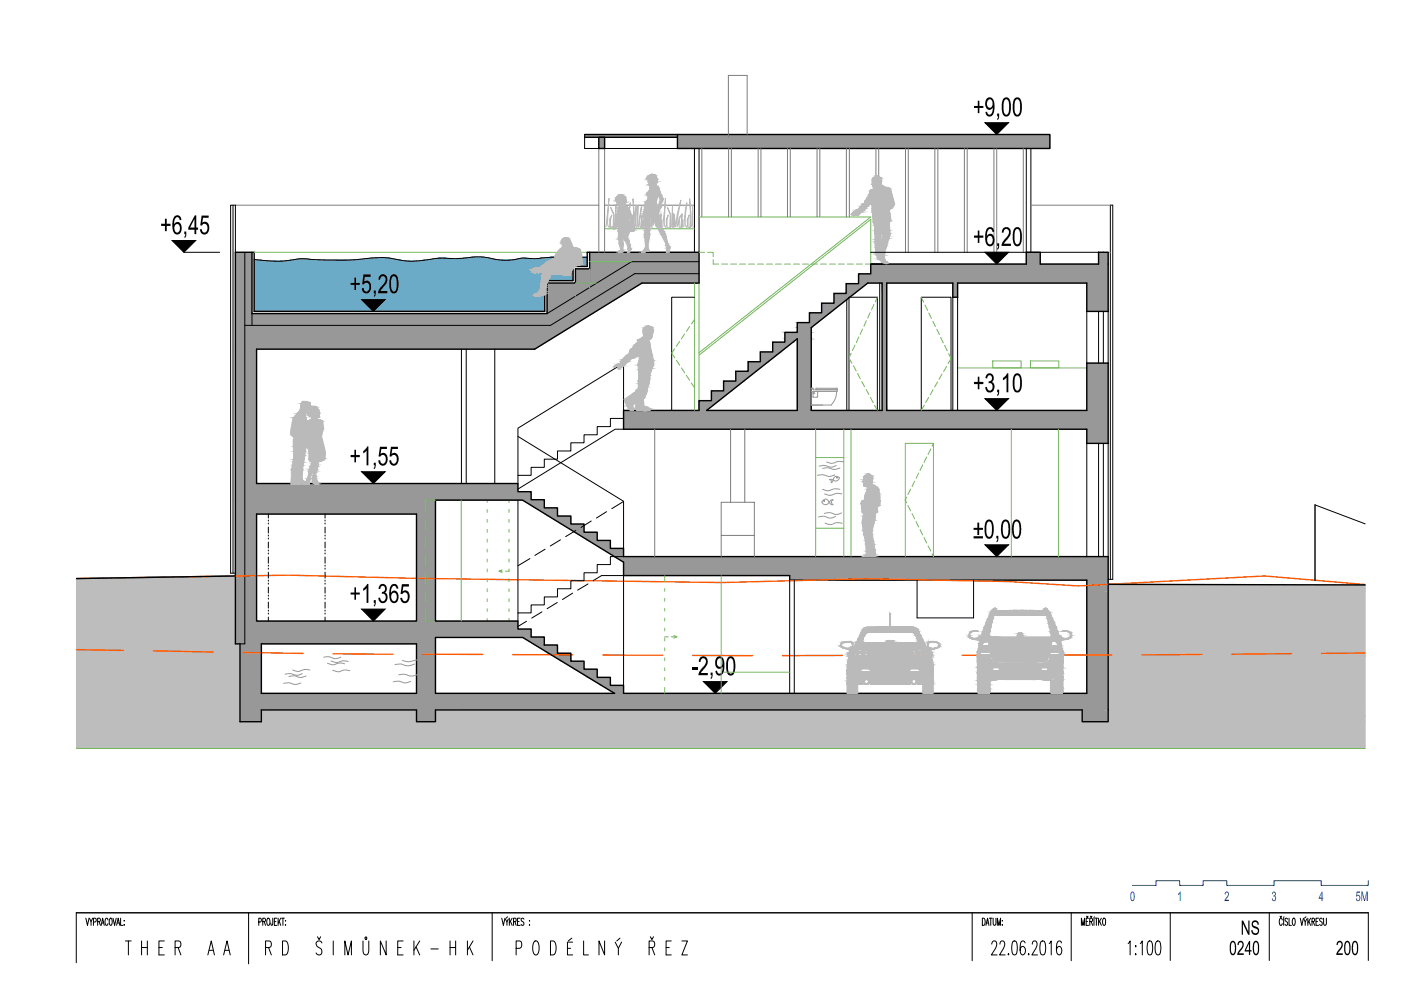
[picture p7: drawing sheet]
<svg xmlns="http://www.w3.org/2000/svg" width="297mm" height="210mm" viewBox="0 0 297 210" stroke-linecap="round" stroke-linejoin="round" font-family="sans-serif">
<g fill="#989898" stroke="#989898" stroke-width=".21">
<path d="M124 28.5v.6h19.6zM124 28.5h19.6v.6z"/>
<path d="M143.6 28.5v3h79zM143.6 28.5h79v3z"/>
<path d="M127 29.1v2.4h1.2zM127 29.1h1.2v2.4z"/>
<path d="M232.9 53.5v2.5h2.1zM232.9 53.5h2.1v2.5z"/>
<path d="M217.6 53.5v2.5h3zM217.6 53.5h3v2.5z"/>
<path d="M125 53.5v3.5h23.2zM125 53.5h23.2v3.5z"/>
<path d="M184.6 56v2.1h50.4zM184.6 56h50.4v2.1z"/>
<path d="M182 58.1v1.9h53zM182 58.1h53v1.9z"/>
<path d="M122 57v3h26.2zM122 57h26.2v3z"/>
<path d="M182 60v.1h1.8zM182 60h2l-.2 .1z"/>
<path d="M179.4 60.1v2.1h1.8zM179.4 60.1h4.4l-2.6 2.1z"/>
<path d="M202 60v3h1zM202 60h1v3z"/>
<path d="M176.8 62.2v2.1h1.8zM176.8 62.2h4.4l-2.6 2.1z"/>
<path d="M230.4 60v6h4.6zM230.4 60h4.6v6z"/>
<path d="M174.2 64.3v2h1.8zM174.2 64.3h4.4l-2.6 2z"/>
<path d="M116 60v6.5h9.6zM116 60h20.1l-10.5 6.5z"/>
<path d="M49.9 53.5v13h3.5zM49.9 53.5h3.5v13z"/>
<path d="M171.6 66.3v2.1h1.8zM171.6 66.3h4.4l-2.6 2.1z"/>
<path d="M169 68.4v1.1h3zM169 68.4h4.4l-1.4 1.1z"/>
<path d="M169 69.5v1h3zM169 69.5h3v1z"/>
<path d="M166.4 70.5v1.3h5.6zM166.4 70.5h5.6v1.3z"/>
<path d="M166.4 71.8v.7h1.7zM166.4 71.8h2.6l-.9 .7z"/>
<path d="M49.9 66.5v7.5h63.5zM49.9 66.5h75.7l-12.2 7.5z"/>
<path d="M163.8 72.5v2.1h1.7zM163.8 72.5h4.3l-2.6 2.1z"/>
<path d="M161.2 74.6v2.1h1.7zM161.2 74.6h4.3l-2.6 2.1z"/>
<path d="M158.6 76.7v2h1.7zM158.6 76.7h4.3l-2.6 2z"/>
<path d="M156 78.7v2.1h1.7zM156 78.7h4.3l-2.6 2.1z"/>
<path d="M153.4 80.8v2.1h1.7zM153.4 80.8h4.3l-2.6 2.1z"/>
<path d="M150.8 82.9v2h1.6zM150.8 82.9h4.3l-2.7 2z"/>
<path d="M230.4 77v10h4.6zM230.4 77h4.6v10z"/>
<path d="M187 60v27h1zM187 60h1v27z"/>
<path d="M169 71.8v15.2h3zM169 71.8h3v15.2z"/>
<path d="M148.2 84.9v2.1h1.6zM148.2 84.9h4.2l-2.6 2.1z"/>
<path d="M132.2 87v4h102.8zM132.2 87h102.8v4z"/>
<path d="M230.4 91v3h4.6zM230.4 91h4.6v3z"/>
<path d="M49.9 74v28.5h4.5zM49.9 74h4.5v28.5z"/>
<path d="M49.9 102.5v1.8h59.9zM49.9 102.5h59.9v1.8z"/>
<path d="M49.9 104.3v1.6h62.7zM49.9 104.3h62.7v1.6z"/>
<path d="M49.9 105.9l65.5 .1zM49.9 105.9l65.5 .1z"/>
<path d="M110.8 106l2.7 1.7h1.9zM110.8 106h4.6v1.7z"/>
<path d="M49.9 106v3h42.4zM49.9 106h42.4v3z"/>
<path d="M113.5 107.7l2.8 1.7h1.9zM113.5 107.7h4.7v1.7z"/>
<path d="M116.3 109.4l2.8 1.7h1.9zM116.3 109.4h4.7v1.7z"/>
<path d="M119.1 111.1l2.8 1.7h1.9zM119.1 111.1h4.7v1.7z"/>
<path d="M121.9 112.8l2.8 1.8h1.9zM121.9 112.8h4.7v1.8z"/>
<path d="M124.7 114.6l2.8 1.7h1.9zM124.7 114.6h4.7v1.7z"/>
<path d="M127.5 116.3l2.8 1.7h1.9zM127.5 116.3h4.7v1.7z"/>
<path d="M130.3 118l1.9 1.2h102.8zM130.3 118h104.7v1.2z"/>
<path d="M132.2 119.2v2.8h102.8zM132.2 119.2h102.8v2.8z"/>
<path d="M167.4 122v1h67.6zM167.4 122h67.6v1z"/>
<path d="M88.3 109v22.7h4zM88.3 109h4v22.7z"/>
<path d="M49.9 109v22.7h4.5zM49.9 109h4.5v22.7z"/>
<path d="M49.9 131.7v1.7h59.9zM49.9 131.7h59.9v1.7z"/>
<path d="M49.9 133.4v1.7h62.7zM49.9 133.4h62.7v1.7z"/>
<path d="M49.9 135.1l65.5 .1zM49.9 135.1l65.5 .1z"/>
<path d="M49.9 135.2v1.3h42.4zM49.9 135.2h42.4v1.3z"/>
<path d="M110.8 135.2l2.7 1.6h1.9zM110.8 135.2h4.6v1.6z"/>
<path d="M113.5 136.8l2.8 1.7h1.9zM113.5 136.8h4.7v1.7z"/>
<path d="M116.3 138.5l2.8 1.7h1.9zM116.3 138.5h4.7v1.7z"/>
<path d="M119.1 140.2l2.8 1.7h1.9zM119.1 140.2h4.7v1.7z"/>
<path d="M121.9 141.9l2.8 1.7h1.9zM121.9 141.9h4.7v1.7z"/>
<path d="M124.7 143.6l2.8 1.7h1.9zM124.7 143.6h4.7v1.7z"/>
<path d="M230.4 123v24h4.6zM230.4 123h4.6v24z"/>
<path d="M127.5 145.3l2.8 1.7h1.9zM127.5 145.3h4.7v1.7z"/>
<path d="M88.3 136.5v10.5h4zM88.3 136.5h4v10.5z"/>
<path d="M50.9 136.5v10.5h4.5zM50.9 136.5h4.5v10.5z"/>
<path d="M50.9 147v3.5h184.1zM50.9 147h184.1v3.5z"/>
<path d="M229.4 150.5v2.5h5.6zM229.4 150.5h5.6v2.5z"/>
<path d="M88.3 150.5v2.5h4zM88.3 150.5h4v2.5z"/>
<path d="M50.9 150.5v2.5h4.5zM50.9 150.5h4.5v2.5z"/>
</g>
<g fill="#bdbdbd" stroke="#bdbdbd" stroke-width=".21">
<path d="M31 122.4l18.9-.3v.3z"/>
<path d="M235 123.9l54.4 .1h-54.4z"/>
<path d="M16.2 132.4l33.7 4.1h-33.7z"/>
<path d="M16.2 148l34.7 5h-34.7z"/>
<path d="M16.2 122.7h33.7zM16.2 122.7h33.7l-18.9-.3zM31 122.4h18.9v.3z"/>
<path d="M235 125.4l54.4-.6v.6zM235 124v1.4l54.4-.6zM235 124h54.4v.8z"/>
<path d="M16.2 132.4l33.7 4.1v-13.8zM16.2 122.7h33.7l-33.7 9.7z"/>
<path d="M235 150.5l54.4-11.4v11.4zM235 125.4v25.1l54.4-11.4zM235 125.4h54.4v13.7z"/>
<path d="M235 153l54.4-1.1v1.1zM235 150.5v2.5l54.4-1.1zM235 150.5h54.4v1.4z"/>
<path d="M92.3 150.5v2.5h137.1zM92.3 150.5h137.1v2.5z"/>
<path d="M55.4 150.5v2.5h32.9zM55.4 150.5h32.9v2.5z"/>
<path d="M16.2 148l34.7 5v-16.5zM16.2 136.5h34.7l-34.7 11.5z"/>
<path d="M16.2 154.2l273.2 3.9v.6zM16.2 154.2v4.5h273.2z"/>
<path d="M16.2 154.2l273.2 3.9v-5.1zM16.2 153h273.2l-273.2 1.2z"/>
</g>
<g fill="#6babc7" stroke="#6babc7" stroke-width=".21">
<path d="M100.8 54.5h1.1z"/>
<path d="M117.9 54.6h.8z"/>
<path d="M124.2 54.6h.3z"/>
<path d="M116.3 54.6h8.2z"/>
<path d="M80.5 54.6h.7z"/>
<path d="M115.2 54.7h9.3z"/>
<path d="M110.7 54.7h.6z"/>
<path d="M53.9 55l.4 .1z"/>
<path d="M107.7 55.2h16.8z"/>
<path d="M60.7 55.3h24.9z"/>
<path d="M100.2 54.5h2.3zM100.8 54.5h1.7z"/>
<path d="M99.9 54.6h2.8zM100.2 54.5l2.5 .1z"/>
<path d="M117.6 54.6h1.4zM117.9 54.6h1.1z"/>
<path d="M117.5 54.6h1.8zM117.6 54.6h1.7z"/>
<path d="M117.2 54.6h2.8zM117.5 54.6h2.5z"/>
<path d="M117.1 54.6h2.9zM117.2 54.6h2.8z"/>
<path d="M117 54.6h3.7zM117.1 54.6h3.6z"/>
<path d="M116.8 54.6h4.6zM117 54.6h4.4z"/>
<path d="M116.7 54.6h5zM116.8 54.6h4.9z"/>
<path d="M123 54.6h1.5zM124.2 54.6h.3z"/>
<path d="M116.7 54.6h5.4zM116.7 54.6h5.4z"/>
<path d="M122.9 54.6h1.6zM123 54.6h1.5z"/>
<path d="M116.7 54.6h6.2zM116.7 54.6h6.2z"/>
<path d="M116 54.6h8.5zM116.3 54.6h8.2zM116.7 54.6h7.8z"/>
<path d="M115.7 54.6h8.8zM116 54.6h8.5z"/>
<path d="M80.2 54.6h1.2zM80.5 54.6h.9z"/>
<path d="M80 54.6h1.7zM80.2 54.6h1.5z"/>
<path d="M115.4 54.6h9.1zM115.7 54.6h8.8z"/>
<path d="M99 54.6h4.4zM99.9 54.6h3.5z"/>
<path d="M115 54.7h9.5zM115.2 54.7h9.3zM115.4 54.6l9.1 .1z"/>
<path d="M78.9 54.7h3.7zM80 54.6l2.6 .1z"/>
<path d="M110.7 54.7h.6zM110.7 54.7h.6z"/>
<path d="M78.6 54.7h4.1zM78.9 54.7h3.8z"/>
<path d="M114.6 54.7h9.9zM115 54.7h9.5z"/>
<path d="M98.1 54.8h5.8l-4.9-.2zM99 54.6h4.4l.5 .2z"/>
<path d="M93 54.8h1.6zM93.7 54.7l.9 .1z"/>
<path d="M92.8 54.8h1.9zM93 54.8h1.7z"/>
<path d="M114.3 54.8h10.2zM114.6 54.7l9.9 .1z"/>
<path d="M110.2 54.8h1.9zM110.7 54.7l1.4 .1z"/>
<path d="M97.3 54.8h6.9zM98.1 54.8h6.1z"/>
<path d="M114 54.8h10.5zM114.3 54.8h10.2z"/>
<path d="M77.6 54.8h5.7l-4.7-.1zM78.6 54.7h4.1l.6 .1z"/>
<path d="M96.4 54.8h8zM97.3 54.8h7.1z"/>
<path d="M92.2 54.8h4.2zM92.8 54.8h3.6z"/>
<path d="M63.7 54.8h.9zM63.8 54.8h.8z"/>
<path d="M109.9 54.8h3.2zM110.2 54.8h2.9z"/>
<path d="M113.6 54.8h10.9zM114 54.8h10.5z"/>
<path d="M109.8 54.8h3.7zM109.9 54.8h3.6z"/>
<path d="M92 54.8h12.5zM92.2 54.8h12.3z"/>
<path d="M113.6 54.8h10.9zM113.6 54.8h10.9z"/>
<path d="M109.8 54.8h3.8zM109.8 54.8h3.8z"/>
<path d="M63.1 54.9h2.2zM63.7 54.8l1.6 .1z"/>
<path d="M63 54.9h2.4zM63.1 54.9h2.3z"/>
<path d="M109.2 55h15.3l-14.7-.2zM109.8 54.8h14.7v.2z"/>
<path d="M91.1 55h14.1l-13.2-.2zM92 54.8h12.5l.7 .2z"/>
<path d="M62.5 55h3.6zM63 54.9l3.1 .1z"/>
<path d="M75.5 55.1h8.8l-6.7-.3zM77.6 54.8h5.7l1 .3z"/>
<path d="M61.8 55.1h7.4l-6.7-.1zM62.5 55l6.7 .1z"/>
<path d="M73.9 55.1h10.8zM75.5 55.1h9.2z"/>
<path d="M108.2 55.1h16.3l-15.3-.1zM109.2 55h15.3v.1z"/>
<path d="M90.1 55.1h16.1l-15.1-.1zM91.1 55h14.1l1 .1z"/>
<path d="M72.7 55.1h12.1zM73.9 55.1h10.9z"/>
<path d="M72.6 55.1h12.3zM72.7 55.1h12.2z"/>
<path d="M61.6 55.1h9.2zM61.8 55.1h9z"/>
<path d="M72.3 55.2h12.6zM72.6 55.1l12.3 .1z"/>
<path d="M61.6 55.1l10.7 .1zM61.6 55.1l10.7 .1z"/>
<path d="M53.9 55.1v.1h1.6zM53.9 55.1l1.6 .1z"/>
<path d="M61.5 55.2h23.5zM61.6 55.2h23.4z"/>
<path d="M107.5 55.2h17zM107.7 55.2h16.8zM108.2 55.1l16.3 .1z"/>
<path d="M89.8 55.2h16.9zM90.1 55.1l16.6 .1z"/>
<path d="M107.2 55.2h17.3zM107.5 55.2h17z"/>
<path d="M89.7 55.2h17.5zM89.8 55.2h17.4z"/>
<path d="M89.5 55.2h35zM89.7 55.2h34.8z"/>
<path d="M60.7 55.3h24.9zM60.7 55.3h24.9zM61.5 55.2l24.1 .1z"/>
<path d="M53.9 55.2v.1h3.1zM53.9 55.2l3.1 .1z"/>
<path d="M88.7 55.3h35.8zM89.5 55.2l35 .1z"/>
<path d="M60 55.4h26.2zM60.7 55.3l25.5 .1z"/>
<path d="M59.5 55.4h26.9zM60 55.4h26.4z"/>
<path d="M88 55.4h36.5zM88.7 55.3l35.8 .1z"/>
<path d="M59.3 55.4h27.4zM59.5 55.4h27.2z"/>
<path d="M53.9 55.3l4.6 .1zM53.9 55.3l4.6 .1z"/>
<path d="M87.7 55.4h36.8zM88 55.4h36.5z"/>
<path d="M58.5 55.4h28.2zM59.3 55.4h27.4z"/>
<path d="M53.9 55.4h4.6zM53.9 55.4h4.6z"/>
<path d="M87.2 55.4h37.3zM87.7 55.4h36.8z"/>
<path d="M53.9 55.4h33.3zM53.9 55.4h33.3z"/>
<path d="M53.9 55.4v1.1h70.6zM53.9 55.4h70.6v1.1z"/>
<path d="M53.9 56.5v3h67.6zM53.9 56.5h67.6v3z"/>
<path d="M53.9 59.5v6.5h61.6zM53.9 59.5h61.6v6.5z"/>
</g>
<g fill="none" stroke="#000" stroke-width=".3">
<path d="M124 28.5h19.6M124 29.1h19.6M127 29.1h1.2v2.4h-1.2zM143.6 28.5h79v3h-79zM49.9 53.5h4v12.5h61.6v-6.5h6v-3h3v-3h23.7v6.5h-12.1l-22.7 14h-59v28.5h55.4v1.8h2.8v1.6h2.8v1.8h2.8v1.7h2.8v1.7h2.8v1.7h2.8v1.8h2.8v1.7h2.8v1.7h102.8v35h-5.6v-2.5h-137.1v2.5h-4v-2.5h-32.9v2.5h-4.5v-16.5h-1zM53.4 53.5v13h62.6v-6.5h6v-3h3v-3.5M184.6 56h33v-2.5h3v2.5h12.3v-2.5h2.1v12.5h-4.6v-6h-27.4v3h-1v-3h-14v27h42.4v-10h4.6v17h-4.6v-3h-98.2v-4h16v-2.1h2.6v-2h2.6v-2.1h2.6v-2.1h2.6v-2h2.6v-2.1h2.6v-2.1h2.6v-2h2.6v-2.1h2.6v-2.1h2.6v-2h2.6v-2.1h2.6v-2.1h2.6v-2h2.6v-2.1h2.6M172 69.5l12-9.5h3v27h-15zM149.8 87l19.2-15.2v15.2zM54.4 109h33.9v22.7h-33.9zM92.3 106h18.5l21.4 13.2v2.8h35.2v1h63v24h-98.2v-1.7h-2.8v-1.7h-2.8v-1.7h-2.8v-1.7h-2.8v-1.7h-2.8v-1.7h-2.8v-1.7h-2.8v-1.7h-2.8v-1.7h-17.5zM278.8 107v16"/>
<path d="M49.9 122.1l-33.7 .6M55.4 136.5h32.9v10.5h-32.9zM92.3 135.2h18.5l19.5 11.8h-38zM235 123.9l54.4 .1"/>
</g>
<g fill="none" stroke="#000" stroke-width=".21">
<path d="M124 28.5v3h19.6M147.2 31.5v22M148.2 31.5v22M217.6 31.5v22M218.6 31.5v22M39 53.5h7.6M48.9 43.5h1v78h-1zM49.4 43.5v78M51.9 53.5v83h-1M124.5 54.6h-3.1a46.7 46.7 0 0 0-7.8 .2h-.5a7.6 7.6 0 0 0-3.9 .2l-1.5 .2-2.5-.2a14.8 14.8 0 0 0-7.1-.2h-.8a30.1 30.1 0 0 0-8.6 .5h-3.1a22.1 22.1 0 0 0-10.1-.2 85.8 85.8 0 0 1-11.7-.3 26.3 26.3 0 0 1-9.9 .2M148.2 55.5h-14.3l-17.9 11M148.2 58h-13.6l-17.9 11h-64.8"/>
<path d="M184.6 53.5h48.3M53.4 66.5v2.5M97.8 74v28.5M98.8 74v28.5M104.9 74v28.5M147.2 63h-4.8v24M179.5 63.5v23.5M186.5 60v27M202 63v24M203 63v24M230.4 66v11M232.9 66v11"/>
<path d="M233.9 66v11M235 66v11M109.8 92.5l22.4 13.8M132.2 91h-1.8l-20.6 12.7M132.2 87v-10l-22.4 13.8v10M132.2 88.7h-2.8v1.8h-2.8v1.7h-2.8v1.7h-2.8v1.7h-2.8v1.8h-2.8v1.7h-2.8v1.7h-2.8v1.7M180 87v-24h6v24M195.3 87v-24h6.3v24M230.4 94v24M232.9 94v24M233.9 94v24M235 94v24"/>
<path d="M56.9 110.5h.1M56.9 111.1h.1M56.9 113.7h.1M56.9 114.3h.1M56.9 116.8h.1M56.9 117.5h.1M56.9 109v.8M56.9 111.7v1.3M56.9 114.9v1.3M56.9 118.1v1.3M68.9 117.5h.1M68.9 116.8h.1"/>
<path d="M68.9 114.3h.1M68.9 113.7h.1M68.9 111.1h.1M68.9 110.5h.1M68.9 109v.8M68.9 111.7v1.3M68.9 114.9v1.3M68.9 118.1v1.3M109.8 106v23.9M112.4 118.4l-2.6 1.6M115.6 116.4l-2.2 1.4M118.8 114.5l-2.1 1.3"/>
<path d="M122.1 112.5l-2.2 1.3M125.3 110.5l-2.1 1.3M128.6 108.5l-2.2 1.3M129.7 107.9l2.5-1.6v10M132.2 118h-2.8v1.7h-2.8v1.7h-2.8v1.7h-2.8v1.7h-2.8v1.8h-2.8v1.7h-2.8v1.6h-2.8v1.8M278.8 107l10.6 4.1M56.9 120h.1M56.9 120.7h.1M56.9 123.2h.1M56.9 123.9h.1M56.9 126.4h.1M56.9 127h.1"/>
<path d="M56.9 129.6h.1M56.9 130.2h.1M56.9 121.3v1.3M56.9 124.5v1.3M56.9 127.7v1.2M56.9 130.8v.9M68.9 130.2h.1M68.9 129.6h.1M68.9 127h.1M68.9 126.4h.1M68.9 123.9h.1M68.9 123.2h.1"/>
<path d="M68.9 120.7h.1M68.9 120h.1M68.9 121.3v1.3M68.9 124.5v1.3M68.9 127.7v1.2M68.9 130.8v.9M111.6 131.7l-1.8 1.1M114.9 129.7l-2.2 1.3M118.2 127.7l-2.2 1.4M121.4 125.8l-2.1 1.3M124.7 123.8l-2.2 1.3M125.7 123.1l1.9-1.1h4.6v23.3"/>
<path d="M167.4 123v24M168.4 123v24M194.4 123v8h12v-8M235 122.8h.9v-79.3h-.5v79.3M18.2 194.7l.3 1.5 .4-1.5M19 194.7l.3 .7v.8M19.6 194.7l-.3 .7M19.8 195.5h.4l.2-.2v-.3l-.2-.3h-.4v1.5M20.7 195.4l.6-.1v-.3l-.2-.3h-.4v1.5M21 195.4l.3 .8M21.5 196.2l.3-1.5 .3 1.5M21.6 195.7h.4"/>
<path d="M22.9 195.1l-.2-.4a.88 .88 0 0 0 0 1.5l.2-.4M23.4 194.7a.97 .97 0 0 1 .2 1.4v.1a.99 .99 0 0 1-.2-1.5zM24 194.7l.3 1.5 .3-1.5M24.7 196.2l.4-1.5 .3 1.5M24.8 195.7h.5M25.6 194.7v1.5h.5M26.3 195.2v.1zM26.3 196v.2zM26.6 199.5h1.2M27.2 199.5v3M30 199.5v3M31.2 199.5v3"/>
<path d="M34.8 199.5h-1.1v3h1.1M52.7 193.5v10.9M54.9 195.5h.3l.2-.2v-.3l-.2-.3h-.3v1.5M55.7 195.4l.6-.1v-.3l-.2-.3h-.4v1.5M56 195.4l.3 .8M56.8 194.7a.88 .88 0 0 1 0 1.5 1.23 1.23 0 0 1 0-1.5zM57.8 194.7v1.1l-.1 .4-.2-.1-.1-.4M58.2 195.4h.3M58.7 194.7h-.5v1.5h.5M59 194.7v1.5M59.2 195.3l.3 .9M59.5 194.7l-.5 1"/>
<path d="M59.7 194.7h.6M59.9 199.5h.6a2.03 2.03 0 0 1 .5 2.5l-.5 .5h-.6zM60 194.7v1.5M60.5 195.2v.1zM60.5 196v.2zM67.3 198.6l.3 .6 .4-.6M68.2 199.9a.66 .66 0 0 0-1-.2 .66 .66 0 0 0 .2 1.1l.5 .3a.76 .76 0 0 1 .3 .8 .76 .76 0 0 1-.7 .6l-.5-.5M70.7 199.5v3M77 199.5v2.1l.2 .7 .3 .2 .4-.2 .2-.3 .1-2.5M77.4 198.8l.2-.2 .2 .2-.2 .4-.2-.2zM81.9 199.5v3l-1.3-3v3M85.5 199.5h-1.2v3h1.2"/>
<path d="M87.8 199.5v3M89 199.5l-1.2 2M95.4 199.5v3M96.6 199.5v3M99.1 199.5v3M100.3 199.5l-1.2 2M104.4 193.5v10.2M106.4 194.7l.3 1.5 .4-1.5M107.1 194.8l.4 .7v.7M107.6 194.4l-.3 .3M107.8 194.8l-.3 .7M108 194.7v1.5"/>
<path d="M108.2 195.3l.4 .9M108.6 194.7l-.6 1M108.9 195.4l.5-.1v-.5l-.1-.1h-.4v1.5M109.2 195.4l.2 .8M109.7 195.4h.4M110.3 194.7h-.6v1.5h.6M111.1 194.9a.32 .32 0 0 0-.5-.1 .32 .32 0 0 0 .1 .5l.3 .2 .1 .5-.2 .2-.4-.2M112.3 195.2v.1zM112.3 196v.2zM113.3 199.6l.2-.1a.65 .65 0 0 1 .7 .7v1.6a.65 .65 0 0 1-.7 .7 2.46 2.46 0 0 1-.2-2.9zM116.7 199.5h.6a2.03 2.03 0 0 1 .4 2.5l-.4 .5h-.6zM121.2 198.9l-.7 .6"/>
<path d="M121.4 199.8h-1.1v2.7h1.1M123.7 199.5v3h1.1M128.2 199.5v3l-1.2-3v3M130.4 199.8l.7 1.3v1.4M131.4 198.9l-.6 .6M131.8 199.8l-.7 1.3M137.9 198.6l.3 .6 .4-.6M142.3 199.5h-1.1v3h1.1M144.6 199.5h1.2l-1.2 3h1.2M206.1 193.5v10.2M208.3 194.7a.85 .85 0 0 1 .4 1.4l-.4 .1zM209 196.2l.4-1.5 .3 1.5"/>
<path d="M209.2 195.7h.4M209.8 194.7h.6M210.1 194.7v1.5M210.6 194.7v1.1l.2 .4 .3-.2 .1-1.3M211.5 196.2v-1.5l.3 1.5 .3-1.5v1.5M212.5 195.2v.1zM212.5 196v.2zM214.8 199.6l.4-.1a1.61 1.61 0 0 1 .5 1.7l-.3 1.1-.4 .2a1.61 1.61 0 0 1-.5-1.7zM217.3 199.9l-.3-.4-.5 .1a3.7 3.7 0 0 0 0 2.7l.3 .2a.97 .97 0 0 0 .6-.9 .97 .97 0 0 0-.6-1l-.3 .2-.2 .7M220.7 199.6l.5-.1a1.61 1.61 0 0 1 .5 1.7l-.3 1.1-.4 .2a1.51 1.51 0 0 1-.5-1.7zM225 199.9v-.3l-.3-.1-.4 .1a3.2 3.2 0 0 0 0 2.7l.2 .2a.99 .99 0 0 0 .6-.9 .99 .99 0 0 0-.6-1l-.4 .5-.1 .4M227.1 193.5v10.2"/>
<path d="M229.3 196.2v-1.5l.3 1.5 .4-1.5v1.5M230.3 195.4h.3M230.4 194.3l.1 .2 .2-.2M230.8 194.7h-.5v1.5h.5M231.1 195.4l.5-.1v-.3l-.2-.3h-.3v1.5M231.2 194.3l.2 .2 .1-.2M231.4 195.4l.2 .8M231.9 194.7v1.5M232 194.4l-.1 .1M232.2 194.7h.5M232.5 194.7v1.5M232.9 194.7v1.5"/>
<path d="M233.1 195.3l.4 .9M233.5 194.7l-.6 1M233.9 194.8l.1-.1a.93 .93 0 0 1 .3 1.4l-.1 .1a.93 .93 0 0 1-.3-1.4zM243.5 199.6l.4-.1a1.61 1.61 0 0 1 .5 1.7l-.3 1.1-.4 .2a1.61 1.61 0 0 1-.5-1.7zM245.2 199.6l.4-.1a1.61 1.61 0 0 1 .5 1.7l-.2 1.1-.5 .2a1.51 1.51 0 0 1-.5-1.7zM248.1 193.5v10.2M269.1 193.5v10.2M271.4 194.3l.2 .2 .1-.2M271.9 195.1l-.2-.4a.88 .88 0 0 0 0 1.5l.2-.4M272.2 194.7v1.5M272.2 194.4v.1M273 194.9l-.1-.1a.31 .31 0 0 0-.4 .1 .31 .31 0 0 0 .1 .4l.3 .2 .1 .5-.2 .2-.3-.2"/>
<path d="M273.3 194.7v1.5h.5M274.2 194.8v-.1a1.01 1.01 0 0 1 .3 1.4l-.1 .1a.93 .93 0 0 1-.2-1.4zM275.7 194.7l.3 1.5 .4-1.5M276.4 194.8l.3 .7v.7M276.9 194.4l-.3 .3M277.1 194.8l-.4 .7M277.3 194.7v1.5M277.5 195.3l.4 .9M277.9 194.7l-.6 1M278.2 195.4l.5-.1v-.3l-.2-.3h-.3v1.5M278.4 195.4l.3 .8M279 195.4h.4"/>
<path d="M279.6 194.7h-.6v1.5h.6M280.3 194.9v-.1a.33 .33 0 0 0-.5 0 .33 .33 0 0 0 .2 .5l.3 .2v.5l-.1 .2-.4-.2M280.6 194.7v1.1l.3 .4 .3-.2v-1.3M30 200.9h1.2M33.7 200.9h.7M37.1 200.9h.8a.78 .78 0 0 0 .5-.7 .78 .78 0 0 0-.5-.7h-.8v3M37.8 200.9l.6 1.6M44.1 202.5l.7-3 .7 3M44.4 201.5h.8M47.4 202.5l.7-3 .7 3M47.7 201.5h.9M56.3 200.9h.8a.78 .78 0 0 0 .4-.7 .78 .78 0 0 0-.4-.7h-.8v3"/>
<path d="M56.9 200.9l.6 1.6M73.1 202.5v-3l.7 3 .7-3v3M84.3 200.9h.7M88.2 200.8l.8 1.7M91.4 201.2h1.5M95.4 200.9h1.2M99.5 200.8l.8 1.7M109.4 201.1h.8a.91 .91 0 0 0 0-1.6h-.8v3M120.3 201.1h.7M137.6 200.9h.8a.78 .78 0 0 0 .4-.7 .78 .78 0 0 0-.4-.7h-.8v3M138.2 200.9l.6 1.6M141.2 200.9h.7"/>
<path d="M210.3 200.2v-.1a.6 .6 0 0 1 .7-.6l.2 .3a1.43 1.43 0 0 1-.1 1.3l-.9 1.4h1.2M212 200.2l.1-.4 .2-.3h.4l.2 .3a1.43 1.43 0 0 1-.1 1.3l-.9 1.4h1.2M213.7 202.3l.1-.1 .1 .1-.1 .2zM218.1 202.2v.3zM218.9 200.2v-.4l.3-.3h.3l.3 .3a1.43 1.43 0 0 1-.2 1.3l-.8 1.4h1.2M222.5 200.1l.4-.6v3M239.2 200.1l.4-.6v3M240.8 200.5v.3zM240.8 202.2v.3zM241.8 200.1l.4-.6v3M290.1 203.7v-10.2h-273.9v10.6"/>
</g>
<g fill="none" stroke="#73b85c" stroke-width=".21">
<path d="M53.9 53.5h70.6M125 55.5h8.9M125 57v4M128.2 48.5h19M148.2 46h36.4l-36.4 28.8M148.2 53.5h1.2M150 53.5h1.2v.9M151.2 55.1v.9h1.2M153 56h1.3M154.9 56h1.3M156.8 56h1.3M158.7 56h1.3"/>
<path d="M160.6 56h1.3M162.5 56h1.3M164.4 56h1.3M166.3 56h1.3M168.2 56h1.3M170.1 56h1.3M172 56h1.3M173.9 56h1.3M175.9 56h1.2M177.8 56h1.2M179.7 56h1.2M181.6 56h1.2"/>
<path d="M183.5 56h1.1v-9.5l-36.4 28.8M235 53.5h.4M126.6 60h-4.6v2.8M143 73.9l-.6 1 .7 1M143.4 76.4l.7 1.1M144.1 72.4l-.7 1M144.5 78l.7 1.1M145.2 70.8l-.8 1.1M145.5 79.6l.7 1M146.2 69.2l-.7 1.1M147.2 60v27M147.2 67.8l-.6 .9"/>
<path d="M148.2 60v27M180.5 74.9l-.5 1 .6 1.1M180.9 77.5l.6 1.1M181.3 73.2l-.6 1.1M181.8 79.2l.6 1.1M182.1 71.4l-.5 1.2M182.9 69.8l-.5 1.1M183.7 68l-.5 1.2M184.5 66.3l-.5 1.1M185.3 64.5l-.5 1.2M186 63l-.4 1M195.3 63l.5 1.1"/>
<path d="M196.1 64.7l.6 1.1M196.9 66.4l.6 1.1M197.8 68.1l.5 1.1M198.6 69.8l.6 1.1M199.4 71.5l.6 1.2M199.7 79.3l-.6 1.1M200.3 73.2l.5 1.2M200.7 77.7l-.6 1.1M201.1 75l.5 1-.6 1.1M203 78h27.4M210.5 76.5h6v1.5h-6zM218.5 76.5h6v1.5h-6z"/>
<path d="M146.6 81.2l.6 1M172.9 97h6M172.9 91v27M178.9 91v27M180.4 91v27M182.7 80.9l.6 1.1M183.6 82.6l.6 1.1M184.5 84.2l.6 1.2M185.4 85.9l.6 1.1M195.6 98.6l-.5 1.1M196 85.9l-.7 1.1M196.5 96.9l-.6 1.1"/>
<path d="M196.9 84.3l-.6 1.1M197.4 95.2l-.6 1.1M197.8 82.6l-.6 1.1M197.9 94l-.3 .6M198.8 81l-.6 1.1M214.4 91v27M224.4 91v27M90.3 110v2.5M90.3 113.8v2.5M90.3 117.6v2.5M92.3 106h-2v2.7M97.8 106v25.7"/>
<path d="M103.3 106v.5M103.3 108v.7M103.3 110.1v.6M103.3 112.3v.5M103.3 114.3v.6M103.3 116.4v.6M103.3 118.5v.7M107.9 106v.5M107.9 108v.7M107.9 110.1v.6M107.9 112.3v.5M107.9 114.3v.6"/>
<path d="M107.9 116.4v.6M107.9 118.5v.7M172.9 112h6M192.2 105.4l-.3 .6 .3 .6M192.5 107.2l.6 1.1M193.1 103.7l-.6 1.1M193.4 108.9l.5 1.1M193.9 102l-.5 1.2M194.2 110.6l.6 1.1M194.8 100.3l-.6 1.1M195.1 112.3l.5 1.1M195.9 114l.6 1.1"/>
<path d="M196.8 115.7l.6 1.1M197.6 117.4l.3 .6v-24h-6v24M90.3 129v2.7h2M90.3 121.4v2.5M90.3 125.2v2.5M103.3 120.6v.6M103.3 122.8v.5M103.3 124.8v.7M103.3 126.9v.6M103.3 129.1v.6M103.3 131.1v.6M105.8 121.1l.6 .3"/>
<path d="M106.4 120.8l-.6 .3h.7M107.1 121.1h.8M107.9 120.6v.6M107.9 122.8v.5M107.9 124.8v.7M107.9 126.9v.6M107.9 129.1v.6M107.9 131.1v.6M140.9 122v1.3M140.9 124.8v.6M140.9 126.9v.6M140.9 129v.6"/>
<path d="M140.9 131v.7M140.9 133.2v.6M140.9 135.3v.6M140.9 137.4v.6M140.9 139.5v.6M140.9 135h.8M142.3 135h.7M142.9 134.7l.7 .3-.7 .3M152.9 122v25M16.2 158.7h273.2M140.9 141.6v.6M140.9 143.7v.6"/>
<path d="M140.9 145.8v1.2M153.4 142.5h14"/>
</g>
<g fill="none" stroke="#7d7d7d" stroke-width=".21">
<path d="M127 31.5v22M128.2 31.5v22M148.8 31.5v14.5M154.5 31.5v14.5M155.1 31.5v14.5M158.4 28.5v-12.5h-4v13.1M160.7 31.5v14.5M161.3 31.5v14.5M167 31.5v14.5M167.6 31.5v14.5M173.2 31.5v14.5M173.8 31.5v14.5"/>
<path d="M179.5 31.5v14.5M180.1 31.5v14.5M185.7 31.5v22M186.3 31.5v22M192 31.5v22M192.6 31.5v22M198.2 31.5v22M198.8 31.5v22M204.5 31.5v22M205.1 31.5v22M210.7 31.5v22M211.3 31.5v22"/>
<path d="M217 31.5v22M49.9 43.5h77.1M128.2 43.5h19M218.6 43.5h16.8M138.8 91v27M154.9 91v15.5M157.9 91v15.5M152.9 106.5h7v7h-7zM152.9 113.5v4.5M159.9 113.5v4.5"/>
</g>
<g fill="none" stroke="#ff5900" stroke-width=".3">
<path d="M16.2 122.7l45.1-.8 26.9 .7 64.9 .9 30.4-.8 30.3 .6 14.8 .9 39.5-2.1 21.3 1.8M16.2 137.7l10 .2M32.5 138l12.7 .2M51.6 138.3l12.7 .2M70.6 138.6l12.7 .1M89.7 138.7l12.7 .1M108.7 138.8h12.7M127.8 138.9h12.7M146.9 139h12.7M178.6 139h-12.7M197.7 138.9l-12.7 .1M204 138.9h12.7"/>
<path d="M223.1 138.9h12.7M254.8 138.8h-12.7M273.9 138.6l-12.7 .1M289.4 138.5h-9.2"/>
</g>
<g fill="#bababa" stroke="#bababa" stroke-width=".21">
<path d="M135.5 72h2.3z"/>
<path d="M132.1 77.5h.1z"/>
<path d="M130.2 77.8h.1z"/>
<path d="M131.3 77.9h.3z"/>
<path d="M131.1 78.2h.2z"/>
<path d="M133 86h1.1z"/>
<path d="M134.9 86.9h2.9z"/>
<path d="M135 86.9h2.8z"/>
<path d="M135.1 87h.6z"/>
<path d="M133.7 87h.5z"/>
<path d="M119.8 50.4h.5z"/>
<path d="M119.1 52.5h.4z"/>
<path d="M114.3 56.7h7.3z"/>
<path d="M112.8 57.7h8.3z"/>
<path d="M114.9 57.8h.2z"/>
<path d="M113.1 57.8h.5z"/>
<path d="M117.2 58.2h.4z"/>
<path d="M120.5 58.3h.4l-.1 .1z"/>
<path d="M114 62.1h1.7z"/>
<path d="M113.4 62.8h1.1z"/>
<path d="M184.8 39.1h2z"/>
<path d="M180.7 45.5h.7l-.1 .2z"/>
<path d="M187.1 55.7l1.2 .1z"/>
<path d="M137.7 37.2l.5-.3 .8 .3z"/>
<path d="M137.6 37.6h.2z"/>
<path d="M137.2 37.8v.1z"/>
<path d="M137.1 37.8h.1v.1z"/>
<path d="M138.7 38.2l.4-.1z"/>
<path d="M138.1 38.1l.1 .1z"/>
<path d="M138.7 38.6l.1 .1h-.2z"/>
<path d="M137.7 39.2h.3z"/>
<path d="M139 39.2h.1z"/>
<path d="M139.6 39.8l.1 .1z"/>
<path d="M137.8 40.1v.4h-.2z"/>
<path d="M137.6 40.5v.2h-.2z"/>
<path d="M137.2 40.9h.4z"/>
<path d="M137.6 40.9h.2z"/>
<path d="M138.5 41.2h.2z"/>
<path d="M139 41.4l.6 .1z"/>
<path d="M138.4 41.5h.2z"/>
<path d="M139 41.7h.5z"/>
<path d="M136.9 43.2h.1z"/>
<path d="M139.2 43.5l.2 .1z"/>
<path d="M139.4 44.1h.2z"/>
<path d="M139.5 44.9l.1 .3h-.3z"/>
<path d="M138.1 45.6l.4-.1z"/>
<path d="M138 45.5h.5l-.4 .1z"/>
<path d="M131.1 41.3h.9z"/>
<path d="M130.8 42.3l.5 .1z"/>
<path d="M130.5 42.4h.3z"/>
<path d="M132.4 43h.3l-.2 .3z"/>
<path d="M133 47.5l.6-.2v.2z"/>
<path d="M131.4 47.2l.1 .1z"/>
<path d="M131.8 47.5h1.2z"/>
<path d="M133.2 47.9l.4-.1z"/>
<path d="M131.3 47.7l.1 .1z"/>
<path d="M132.3 49l.2 .1z"/>
<path d="M133.9 49.1h.2z"/>
<path d="M208.8 139.4h1.1z"/>
<path d="M213 140.7h2.2z"/>
<path d="M210.4 143.2h11.8z"/>
<path d="M207.3 146.8h2.6z"/>
<path d="M210.3 129.7l.4-.1z"/>
<path d="M215.8 138.8h.9z"/>
<path d="M224.8 138.8l.6 .1z"/>
<path d="M207.2 138.9h.6z"/>
<path d="M213.5 136.8h5.6z"/>
<path d="M213.3 136.9h6z"/>
<path d="M213.2 137.1h6.2z"/>
<path d="M213.8 138.5h1.7z"/>
<path d="M213.9 137.2h4.8z"/>
<path d="M213.9 137.2h4.8v.7z"/>
<path d="M213.3 129.4h1.2z"/>
<path d="M212.4 129.5l.3-.1z"/>
<path d="M211.3 129.5h9.9z"/>
<path d="M211.3 129.8h10z"/>
<path d="M216.3 130.4l5.4 .1z"/>
<path d="M210.9 130.4h5.4z"/>
<path d="M216 134.2h.5z"/>
<path d="M210.9 129h.1z"/>
<path d="M210.4 129.6h.3z"/>
<path d="M210.9 129.7l.3 .1z"/>
<path d="M221.6 129h.1z"/>
<path d="M221.8 129.6h.4z"/>
<path d="M221.4 129.7l.3 .1z"/>
<path d="M208.4 136.9h1z"/>
<path d="M208.3 137.2h1.3z"/>
<path d="M208.2 137.4h1.3z"/>
<path d="M208.2 137.7h1.4z"/>
<path d="M223.1 137.2l1.2 .1z"/>
<path d="M223.1 137.4h1.3z"/>
<path d="M223.1 137.5h1.3z"/>
<path d="M223 137.7l1.5 .1z"/>
<path d="M223 138h1.5z"/>
<path d="M222.9 138.3h1.6z"/>
<path d="M221.7 143.4h.4z"/>
<path d="M213.5 143.4h5.8z"/>
<path d="M210.3 144.2h.4z"/>
<path d="M206.3 133.8h.7z"/>
<path d="M206.7 133.9h.7z"/>
<path d="M206 135.5h1.8z"/>
<path d="M225.6 133.8h.7z"/>
<path d="M225.2 133.9h.7z"/>
<path d="M224.7 134.9h.3z"/>
<path d="M209 138.8h1z"/>
<path d="M208.4 139.3h1.5z"/>
<path d="M207.2 139.3h.8z"/>
<path d="M222.5 138.8h1.1z"/>
<path d="M222.7 139.3h1.5z"/>
<path d="M224.2 139.3h1.2z"/>
<path d="M186 136.8h5.5z"/>
<path d="M183.9 139h1z"/>
<path d="M192.6 139h1z"/>
<path d="M179.7 140.9l4.5 .1z"/>
<path d="M193.3 141h4.5z"/>
<path d="M186.2 132.9h2.5z"/>
<path d="M186.5 133.7h4.5z"/>
<path d="M192.1 133.8h1.6z"/>
<path d="M183.8 133.8h1.6z"/>
<path d="M197.1 136h.8z"/>
<path d="M186.5 136.3h4.5z"/>
<path d="M196.8 136.3h.1z"/>
<path d="M199.1 136.8h.1z"/>
<path d="M196.7 137.4h.2z"/>
<path d="M197.3 137.5h.9z"/>
<path d="M196.9 137.7h.6z"/>
<path d="M188.7 132.9h.1z"/>
<path d="M181 138.9l1.4 .1z"/>
<path d="M195.1 139l1.4-.1z"/>
<path d="M179.6 136h.7z"/>
<path d="M180.7 137.1h.1z"/>
<path d="M180.6 137.2h.2z"/>
<path d="M179.2 137.5h1.1z"/>
<path d="M197.9 142.2l-.1 .7z"/>
<path d="M185.8 143.7h5.9z"/>
<path d="M179.9 138.5l.2 .1h-.3z"/>
<path d="M179.7 140.5h.9l-.4 .3z"/>
<path d="M187.7 136.3h.6z"/>
<path d="M182.5 136.6h.2z"/>
<path d="M180.6 137.4h.2z"/>
<path d="M180 137.7h.6z"/>
<path d="M183.4 144h.6z"/>
<path d="M185.7 136.6h6.1z"/>
<path d="M182.8 137.1h.2z"/>
<path d="M182.3 137.3l.6-.2v.2z"/>
<path d="M184.7 138h.3z"/>
<path d="M181.6 138.6h.4z"/>
<path d="M185 138.9h.9z"/>
<path d="M195.5 138h.4z"/>
<path d="M192.4 138h.4z"/>
<path d="M195.5 138.6h.3z"/>
<path d="M194.3 138.7l.3 .1z"/>
<path d="M194.3 138.7h.4z"/>
<path d="M196.9 140.5h.8l.1 .3z"/>
<path d="M183.8 100.5h.6z"/>
<path d="M183.2 103.1h.4z"/>
<path d="M182.7 107.2h3.8z"/>
<path d="M64.1 85.1h.9z"/>
<path d="M62.6 88.1h2.1z"/>
<path d="M65.7 97.8h.4z"/>
<path d="M137 69.2h.9zM137 69.2h.9zM137 69.2h.9l-.6-.1zM137.3 69.1l.6 .1z"/>
<path d="M137 69.2l1 .1zM137 69.2l1 .1z"/>
<path d="M136.9 69.3h1.2zM137 69.3h1.1z"/>
<path d="M136.9 69.4h1.2zM136.9 69.3l1.2 .1z"/>
<path d="M136.7 69.4h1.5zM136.9 69.4h1.3z"/>
<path d="M136.4 69.7h2l-1.7-.3zM136.7 69.4h1.5l.2 .3z"/>
<path d="M136.4 69.7v.2h2.2zM136.4 69.7h2l.2 .2z"/>
<path d="M136.3 70.1h2.3zM136.3 70.1h2.3zM136.4 69.9l-.1 .2h2.3zM136.4 69.9h2.2v.2z"/>
<path d="M136.3 70.1l.1 .2h2.1zM136.3 70.1h2.3l-.1 .2z"/>
<path d="M136.4 70.3v.2h2zM136.4 70.3h2.1l-.1 .2z"/>
<path d="M136.4 70.5l2 .1zM136.4 70.5l2 .1z"/>
<path d="M136.4 70.6v.2h1.9zM136.4 70.6h2l-.1 .2z"/>
<path d="M136.4 70.8h1.9zM136.4 70.8h1.9z"/>
<path d="M136.4 70.8v.2h1.9zM136.4 70.8h1.9v.2z"/>
<path d="M136.4 71l.1 .1h1.8zM136.4 71h1.9v.1z"/>
<path d="M136.5 71.1l-.1 .2h1.9zM136.5 71.1h1.8v.2z"/>
<path d="M136.4 71.3l1.9 .1zM136.4 71.3l1.9 .1z"/>
<path d="M136.4 71.4h1.9zM136.4 71.4h1.9z"/>
<path d="M136.4 71.4l-.2 .2h1.9zM136.4 71.4h1.9l-.2 .2z"/>
<path d="M136.1 71.7h2zM136.1 71.6l2 .1z"/>
<path d="M136.1 71.7h2zM136.1 71.7h2z"/>
<path d="M135.9 71.8h2.1zM136 71.7h2.1z"/>
<path d="M135.7 71.9h2.2zM135.9 71.8h2.1z"/>
<path d="M135.3 72h2.5zM135.5 72h2.3l-2.1-.1zM135.7 71.9h2.2l-.1 .1z"/>
<path d="M135.2 72h2.4zM135.3 72h2.3z"/>
<path d="M135.2 72l2.3 .1zM135.2 72h2.4z"/>
<path d="M135.2 72.1l2.3 .1zM135.2 72.1h2.3z"/>
<path d="M135.3 72.2v.3h2.4zM135.3 72.2h2.2l.2 .3z"/>
<path d="M135.3 72.5h2.4zM135.3 72.5h2.4z"/>
<path d="M135.3 72.5h2.4zM135.3 72.5h2.4z"/>
<path d="M135 72.7h2.8l-2.5-.2zM135.3 72.5h2.4l.1 .2z"/>
<path d="M134.8 72.9h3l-2.8-.2zM135 72.7h2.8v.2z"/>
<path d="M134.7 73h3.1l-3-.1zM134.8 72.9h3v.1z"/>
<path d="M134.6 73.1h3.2zM134.7 73l3.1 .1z"/>
<path d="M134.5 73.2h3.3zM134.6 73.1l3.2 .1z"/>
<path d="M134.5 73.2l-.1 .1h3.4zM134.5 73.2h3.3v.1z"/>
<path d="M134.4 73.3l-.1 .1h3.6zM134.4 73.3h3.4l.1 .1z"/>
<path d="M134.3 73.4l-.3 .4h4zM134.3 73.4h3.6l.1 .4z"/>
<path d="M133.7 74.1h4.3l-4-.3zM134 73.8h4v.3z"/>
<path d="M133.7 74.1l-.2 .3h4.6zM133.7 74.1h4.3l.1 .3z"/>
<path d="M133.5 74.4l-.2 .7h5zM133.5 74.4h4.6l.2 .7z"/>
<path d="M133.1 75.2h5.2zM133.3 75.1l5 .1z"/>
<path d="M133 75.3h5.3zM133.1 75.2l5.2 .1z"/>
<path d="M135.5 75.3v.1h2.8zM135.5 75.3h2.8v.1z"/>
<path d="M132.8 75.4h2.5l-2.3-.1zM133 75.3h2.5l-.2 .1z"/>
<path d="M135.5 75.4l2.8 .1zM135.5 75.4l2.8 .1z"/>
<path d="M132.7 75.5h2.5zM132.8 75.4h2.5z"/>
<path d="M132.7 75.5l-.2 .1h2.3zM132.7 75.5h2.5l-.4 .1z"/>
<path d="M132.3 75.9h2.2l-2-.3zM132.5 75.6h2.3l-.3 .3z"/>
<path d="M132.2 76h1.9zM132.3 75.9h2.2z"/>
<path d="M131.9 76.2h1.7l-1.4-.2zM132.2 76h1.9l-.5 .2z"/>
<path d="M131.9 76.2l1.7 .1zM131.9 76.2l1.7 .1z"/>
<path d="M135.5 75.5v.9h3.1zM135.5 75.5h2.8l.3 .9z"/>
<path d="M135.5 76.4v.1h3.1zM135.5 76.4h3.1v.1z"/>
<path d="M131.6 76.6h1.7l-1.4-.3zM131.9 76.3h1.7l-.3 .3z"/>
<path d="M131.5 76.7h1.7zM131.6 76.6h1.7z"/>
<path d="M131.5 76.7l.2 .1h1.4zM131.5 76.7h1.7l-.1 .1z"/>
<path d="M131.7 76.8h1.4zM131.7 76.8h1.4z"/>
<path d="M131.6 76.9h1.2l-1.1-.1zM131.7 76.8h1.4l-.3 .1z"/>
<path d="M135.5 76.5l-.2 .5h3.3zM135.5 76.5h3.1v.5z"/>
<path d="M131.6 76.9l1 .1zM131.6 76.9h1.2z"/>
<path d="M131.5 77l1.1 .1zM131.5 77l1.1 .1z"/>
<path d="M131.1 77.2h1.5zM131.5 77.1h1.1z"/>
<path d="M131 77.2h1.6zM131.1 77.2h1.5z"/>
<path d="M130.9 77.2h1.6zM131 77.2h1.6z"/>
<path d="M135.3 77v.3h3.3zM135.3 77h3.3v.3z"/>
<path d="M135.3 77.3v.2h3.3zM135.3 77.3h3.3v.2z"/>
<path d="M130.5 77.5h1.7l-1.3-.3zM130.9 77.2h1.6l-.3 .3z"/>
<path d="M130.4 77.5h1.7zM130.5 77.5h1.6z"/>
<path d="M130.2 77.7h1.8l-1.6-.2zM130.4 77.5h1.7l-.1 .2z"/>
<path d="M130.2 77.7h1.7zM130.2 77.7h1.8z"/>
<path d="M130.6 77.7l1.3 .1zM130.6 77.7l1.3 .1z"/>
<path d="M130.2 77.7l.3 .1zM130.2 77.7h.4z"/>
<path d="M130.2 77.8h.2zM130.2 77.8h.3z"/>
<path d="M131.3 77.8h.5zM131.3 77.8h.6z"/>
<path d="M131.3 77.8h.5zM131.3 77.8h.5z"/>
<path d="M131.2 77.9h.4zM131.3 77.8l.3 .1zM131.3 77.8h.5z"/>
<path d="M131.2 77.9l-.1 .1h.4zM131.2 77.9h.4l-.1 .1z"/>
<path d="M131.1 78h.3zM131.1 78h.4z"/>
<path d="M131.1 78h.3zM131.1 78h.3z"/>
<path d="M135.3 77.5v.6h3zM135.3 77.5h3.3l-.3 .6z"/>
<path d="M131.1 78l.2 .2zM131.1 78h.3l-.1 .2z"/>
<path d="M131.1 78.2h.2zM131.1 78.2h.2z"/>
<path d="M135.3 78.1v.3h2.9zM135.3 78.1h3l-.1 .3z"/>
<path d="M135.3 78.4l.1 1.2h2.4zM135.3 78.4h2.9l-.4 1.2z"/>
<path d="M135.4 79.6v.4h2.4zM135.4 79.6h2.4v.4z"/>
<path d="M135.4 80v.2h2.4zM135.4 80h2.4v.2z"/>
<path d="M135.4 80.2v.2h2.4zM135.4 80.2h2.4v.2z"/>
<path d="M135.4 80.4l-.1 .4h2.4zM135.4 80.4h2.4l-.1 .4z"/>
<path d="M135.3 80.8v.3h2.4zM135.3 80.8h2.4v.3z"/>
<path d="M135.3 81.1v.3h2.3zM135.3 81.1h2.4l-.1 .3z"/>
<path d="M135.3 81.4v.6h2zM135.3 81.4h2.3l-.3 .6z"/>
<path d="M135.3 82v.3h2zM135.3 82h2v.3z"/>
<path d="M135.3 82.3v.2h2zM135.3 82.3h2v.2z"/>
<path d="M135 82.6h2.3l-2-.1zM135.3 82.5h2v.1z"/>
<path d="M135 82.6v.1h2.3zM135 82.6h2.3v.1z"/>
<path d="M135 82.7l-.2 .1h2.4zM135 82.7h2.3l-.1 .1z"/>
<path d="M134.8 82.8l2.4 .1zM134.8 82.8h2.4z"/>
<path d="M134.8 82.9l-.3 .4h2.6zM134.8 82.9h2.4l-.1 .4z"/>
<path d="M134.3 83.3h2.8zM134.5 83.3h2.6z"/>
<path d="M134 83.6h3l-2.7-.3zM134.3 83.3h2.8l-.1 .3z"/>
<path d="M133.6 83.8h3.3l-2.9-.2zM134 83.6h3l-.1 .2z"/>
<path d="M133.1 84.2h3.6l-3.1-.4zM133.6 83.8h3.3l-.2 .4z"/>
<path d="M133.1 84.3h3.6zM133.1 84.3h3.6zM133.1 84.3h3.6zM133.1 84.2h3.6z"/>
<path d="M132.9 84.4h3.8zM133.1 84.3h3.6z"/>
<path d="M132.8 84.5h3.7l-3.6-.1zM132.9 84.4h3.8l-.2 .1z"/>
<path d="M132.5 84.6h3.9l-3.6-.1zM132.8 84.5h3.7l-.1 .1z"/>
<path d="M132.5 84.6l3.9 .1zM132.5 84.6h3.9z"/>
<path d="M132.5 84.7h3.9zM132.5 84.7h3.9z"/>
<path d="M132.4 84.7l4 .1zM132.4 84.7l4 .1z"/>
<path d="M132.4 84.8l4 .1zM132.4 84.8l4 .1z"/>
<path d="M132.4 84.9l4 .1zM132.4 84.9l4 .1z"/>
<path d="M132.5 85v.2h3.9zM132.5 85h3.9v.2z"/>
<path d="M134.9 85.2v.3h1.6zM134.9 85.2h1.5l.1 .3z"/>
<path d="M132.5 85.2l.1 .3h2.1zM132.5 85.2h2.4l-.2 .3z"/>
<path d="M132.7 85.5h1.9zM132.7 85.5h1.9zM132.6 85.5h2zM132.6 85.5h2.1z"/>
<path d="M134.9 85.5l-.1 .3h1.7zM134.9 85.5h1.6v.3z"/>
<path d="M132.7 85.5l.1 .3h1.5zM132.7 85.5h1.9l-.3 .3z"/>
<path d="M132.9 85.8h1.4zM132.9 85.8h1.4z"/>
<path d="M133 86h1.1zM132.9 85.8l.1 .2h1.1zM132.9 85.8h1.4l-.2 .2z"/>
<path d="M133 86h.9zM133 86h1.1z"/>
<path d="M134.8 85.8v.2h1.7zM134.8 85.8h1.7v.2z"/>
<path d="M134.8 86v.2h2.2zM134.8 86h1.7l.5 .2z"/>
<path d="M133 86l.1 .2h.9zM133 86h.9l.1 .2z"/>
<path d="M134.8 86.2l2.1 .1zM134.8 86.2h2.2z"/>
<path d="M134.8 86.3h2.3zM134.8 86.3h2.3z"/>
<path d="M134.8 86.3l2.4 .1zM134.8 86.3l2.4 .1z"/>
<path d="M134.8 86.4l2.6 .1zM134.8 86.4l2.6 .1z"/>
<path d="M134.9 86.5h2.5zM134.9 86.5h2.5z"/>
<path d="M133.1 86.2l.1 .3h1zM133.1 86.2h.9l.2 .3z"/>
<path d="M133.2 86.5l1.1 .1zM133.2 86.5l1.1 .1z"/>
<path d="M134.9 86.5l2.9 .1zM134.9 86.5l2.9 .1z"/>
<path d="M134.9 86.6v.1h3zM134.9 86.6h2.9l.1 .1z"/>
<path d="M133.3 86.6l.1 .1h.9zM133.3 86.6h1v.1z"/>
<path d="M134.9 86.9h2.9zM134.9 86.7v.2h2.9zM134.9 86.7h3l-.1 .2z"/>
<path d="M133.4 86.7l.2 .2h.6zM133.4 86.7h.9l-.1 .2z"/>
<path d="M135 86.9h2.8zM135 86.9h2.8zM135 86.9h2.8z"/>
<path d="M136.1 86.9l1.7 .1zM136.1 86.9l1.7 .1z"/>
<path d="M135 86.9l.7 .1zM135 86.9h1.1z"/>
<path d="M133.6 86.9l.6 .1zM133.6 86.9l.6 .1z"/>
<path d="M136.2 87h1.6zM136.2 87h1.6z"/>
<path d="M133.6 87h.6zM133.6 87h.6z"/>
<path d="M136.2 87l.8 .1zM136.2 87h1.6z"/>
<path d="M119.7 50.4h.7zM119.8 50.4h.6z"/>
<path d="M119.5 50.5h1zM119.5 50.5h1zM119.5 50.5h1zM119.7 50.4l.8 .1z"/>
<path d="M119.3 50.7h1.4l-1.2-.2zM119.5 50.5h1l.2 .2z"/>
<path d="M119.3 50.7h1.4zM119.3 50.7h1.4z"/>
<path d="M119.2 50.8h1.6zM119.3 50.7l1.5 .1z"/>
<path d="M119.2 50.8l-.2 .2h1.9zM119.2 50.8h1.6l.1 .2z"/>
<path d="M119 51l1.9 .1zM119 51l1.9 .1z"/>
<path d="M119 51.1v.2h2zM119 51.1h1.9l.1 .2z"/>
<path d="M119 51.3l-.1 .3h2.3zM119 51.3h2l.2 .3z"/>
<path d="M118.9 51.6l.2 .1h2.1zM118.9 51.6h2.3v.1z"/>
<path d="M119.1 51.7l2.1 .1zM119.1 51.7l2.1 .1z"/>
<path d="M119.3 51.8h1.9zM119.3 51.8h1.9z"/>
<path d="M119.3 51.8l1.9 .1zM119.3 51.8l1.9 .1z"/>
<path d="M119.3 51.9v.2h1.9zM119.3 51.9h1.9v.2z"/>
<path d="M119.3 52.1h2zM119.3 52.1h2z"/>
<path d="M119.3 52.1l.1 .2h2zM119.3 52.1h2l.1 .2z"/>
<path d="M119.4 52.3h2zM119.4 52.3h2z"/>
<path d="M119.5 52.3l.2 .2h2.1zM119.5 52.3h1.9l.4 .2z"/>
<path d="M119.7 52.5l2.3 .1zM119.7 52.5l2.3 .1z"/>
<path d="M119.8 52.6h2.5zM119.8 52.6h2.5z"/>
<path d="M119 52.6h.6zM119.1 52.5l.5 .1z"/>
<path d="M119.8 52.6h2.7zM119.8 52.6h2.7z"/>
<path d="M119.9 52.6l2.7 .1zM119.9 52.6l2.7 .1z"/>
<path d="M118.9 52.7h.9zM119 52.6l.8 .1z"/>
<path d="M119.8 52.7h2.9zM119.9 52.7h2.8z"/>
<path d="M118.9 52.7h.9zM118.9 52.7h.9z"/>
<path d="M118.8 52.7h4zM118.9 52.7h3.9z"/>
<path d="M118.8 52.7h4zM118.8 52.7h4z"/>
<path d="M118.6 53h4.4l-4.2-.3zM118.8 52.7h4l.2 .3z"/>
<path d="M118.6 53h4.4zM118.6 53h4.4z"/>
<path d="M118.4 53.2h4.7l-4.5-.2zM118.6 53h4.4l.1 .2z"/>
<path d="M118.4 53.2h4.7zM118.4 53.2h4.7z"/>
<path d="M118.2 53.5h4.9zM118.2 53.5h4.9zM118.4 53.2l-.2 .3h4.9zM118.4 53.2h4.7v.3z"/>
<path d="M118.2 53.5l-.3 .3h5.4zM118.2 53.5h4.9l.2 .3z"/>
<path d="M117.8 53.9h5.5zM117.9 53.8l5.4 .1z"/>
<path d="M117.8 53.9v.2h5.5zM117.8 53.9h5.5v.2z"/>
<path d="M117.8 54.1l-.1 .2h5.7zM117.8 54.1h5.5l.1 .2z"/>
<path d="M117.7 54.3l-.1 .1h5.8zM117.7 54.3h5.7v.1z"/>
<path d="M117.6 54.4v.4h5.8zM117.6 54.4h5.8v.4z"/>
<path d="M117.5 54.8h5.9zM117.6 54.8h5.8z"/>
<path d="M117.1 54.9h6.3l-5.9-.1zM117.5 54.8h5.9v.1z"/>
<path d="M116.5 55.2h7l-6.4-.3zM117.1 54.9h6.3l.1 .3z"/>
<path d="M116.3 55.3h7.2zM116.5 55.2l7 .1z"/>
<path d="M115.9 55.6h7.6l-7.2-.3zM116.3 55.3h7.2v.3z"/>
<path d="M115.7 55.8h7.8l-7.6-.2zM115.9 55.6h7.6v.2z"/>
<path d="M115.4 56h8l-7.7-.2zM115.7 55.8h7.8l-.1 .2z"/>
<path d="M115.4 56h8zM115.4 56h8z"/>
<path d="M115.2 56.1h7.8zM115.4 56h8z"/>
<path d="M115 56.3h7.5l-7.3-.2zM115.2 56.1h7.8l-.5 .2z"/>
<path d="M114.9 56.3h7.4zM115 56.3h7.5z"/>
<path d="M114.7 56.5h7l-6.8-.2zM114.9 56.3h7.4l-.6 .2z"/>
<path d="M114.6 56.6h7zM114.7 56.5h7z"/>
<path d="M114 56.7h7.6zM114.3 56.7h7.3l-7-.1zM114.6 56.6h7v.1z"/>
<path d="M113.8 56.7h.2zM113.9 56.7h.1z"/>
<path d="M113.7 56.8h7.8zM113.8 56.7h7.8z"/>
<path d="M113.4 56.9h8.1zM113.4 56.9h8.1zM113.4 56.9h8.1l-7.8-.1zM113.7 56.8h7.8v.1z"/>
<path d="M113.2 57h8.2l-8-.1zM113.4 56.9h8.1l-.1 .1z"/>
<path d="M112.8 57.1h8.6zM113.2 57l8.2 .1z"/>
<path d="M112.5 57.1h8.9zM112.8 57.1h8.6z"/>
<path d="M112.5 57.1l8.8 .1zM112.5 57.1h8.9z"/>
<path d="M112.5 57.2v.1h8.7zM112.5 57.2h8.8l-.1 .1z"/>
<path d="M112.5 57.3l.1 .2h8.6zM112.5 57.3h8.7v.2z"/>
<path d="M112.6 57.5l.1 .1h8.4zM112.6 57.5h8.6l-.1 .1z"/>
<path d="M112.8 57.7h8.3zM112.7 57.6l8.4 .1zM112.7 57.6h8.4z"/>
<path d="M112.9 57.7l1.6 .1zM112.9 57.7l1.6 .1z"/>
<path d="M114.5 57.7l6.6 .1zM114.5 57.7l6.6 .1z"/>
<path d="M113.9 57.8h.6zM113.9 57.8h.6z"/>
<path d="M112.9 57.8h.9zM112.9 57.8h1z"/>
<path d="M114.8 57.8h6.3zM114.8 57.8h6.3z"/>
<path d="M113.9 57.8h.4zM113.9 57.8h.6z"/>
<path d="M114 57.8h.3zM114 57.8h.2zM114 57.8h.2z"/>
<path d="M112.9 57.8h.7zM112.9 57.8h.9z"/>
<path d="M113.1 57.8l.5 .1zM113.2 57.9h.4z"/>
<path d="M115.1 57.8v.2h5.9zM115.1 57.8h6l-.1 .2z"/>
<path d="M115.1 58l-.1 .1h5.9zM115.1 58h5.9l-.1 .1z"/>
<path d="M115 58.1h3.2zM115 58.1h3.5z"/>
<path d="M116.8 58.1l1.1 .1zM116.8 58.1h1.4z"/>
<path d="M115 58.2h1.8zM115 58.1l1.8 .1z"/>
<path d="M118.5 58.1l2.4 .1zM118.5 58.1h2.4z"/>
<path d="M117.1 58.2h.5zM117.1 58.2h.8z"/>
<path d="M115 58.2h1.7zM115 58.2h1.8z"/>
<path d="M118.9 58.2l2 .1zM118.9 58.2h2z"/>
<path d="M119.3 58.3h1.2zM119.3 58.3h1.1zM119.3 58.3h1.1z"/>
<path d="M120.5 58.3l.3 .1zM120.7 58.4l.1 .1z"/>
<path d="M114.9 58.5h1.7zM114.9 58.5h1.7zM115 58.2l-.1 .3h1.7zM115 58.2h1.7l-.1 .3z"/>
<path d="M114.9 58.5v.4h1.6zM114.9 58.5h1.7l-.1 .4z"/>
<path d="M114.9 58.9l-.1 .3h1.6zM114.9 58.9h1.6l-.1 .3z"/>
<path d="M114.8 59.2v.2h1.4zM114.8 59.2h1.6l-.2 .2z"/>
<path d="M114.8 59.4l-.1 .6h1.3zM114.8 59.4h1.4l-.2 .6z"/>
<path d="M114.7 60l1.2 .1zM114.7 60h1.3z"/>
<path d="M114.7 60.1l-.1 .4h1.2zM114.7 60.1h1.2l-.1 .4z"/>
<path d="M114.6 60.5v.4h1.2zM114.6 60.5h1.2v.4z"/>
<path d="M114.6 60.9v.2h1.1zM114.6 60.9h1.2l-.1 .2z"/>
<path d="M114.6 61.1v.2h1.1zM114.6 61.1h1.1v.2z"/>
<path d="M114.6 61.3l-.1 .2h1.2zM114.6 61.3h1.1v.2z"/>
<path d="M114.5 61.5h1.2zM114.5 61.5h1.2z"/>
<path d="M114.3 61.8h1.4zM114.3 61.8h1.4zM114.5 61.5l-.2 .3h1.4zM114.5 61.5h1.2v.3z"/>
<path d="M114 62.1h1.7zM114.3 61.8l-.3 .3h1.7zM114.3 61.8h1.4v.3z"/>
<path d="M113.7 62.2h2zM114 62.1l1.7 .1z"/>
<path d="M113.5 62.3h2.2l-2-.1zM113.7 62.2h2v.1z"/>
<path d="M113.3 62.4h2.3zM113.5 62.3h2.2z"/>
<path d="M113.3 62.4l2.3 .1zM113.3 62.4h2.3z"/>
<path d="M113.2 62.5h2.2zM113.3 62.5h2.3z"/>
<path d="M113.2 62.5h2.1zM113.2 62.5h2.2z"/>
<path d="M113.2 62.5l1.8 .1zM113.2 62.5h2.1z"/>
<path d="M113.2 62.6h1.7zM113.2 62.6h1.8z"/>
<path d="M113.2 62.6h1.6zM113.2 62.6h1.7z"/>
<path d="M113.2 62.6l1.4 .1zM113.2 62.6h1.6z"/>
<path d="M113.2 62.7l1.3 .1zM113.2 62.7h1.4z"/>
<path d="M113.4 62.8l.7 .1zM113.5 62.9h.6z"/>
<path d="M185.2 37.6h1.4l-.9-.3zM185.7 37.3h.4l.5 .3z"/>
<path d="M185.1 37.7h1.8l-1.7-.1zM185.2 37.6h1.4l.3 .1z"/>
<path d="M185.1 37.7l-.1 .2h1.9zM185.1 37.7h1.8v.2z"/>
<path d="M185 37.9l-.1 .1h2zM185 37.9h1.9v.1z"/>
<path d="M184.9 38v.3h2zM184.9 38h2v.3z"/>
<path d="M184.9 38.3v.3h2zM184.9 38.3h2v.3z"/>
<path d="M184.9 38.6h2zM184.9 38.6h2z"/>
<path d="M185 38.6v.2h1.9zM185 38.6h1.9v.2z"/>
<path d="M184.8 39.1h2zM185 38.8l-.2 .3h2zM185 38.8h1.9l-.1 .3z"/>
<path d="M184.9 39.1h2zM184.9 39.1h2z"/>
<path d="M185 39.1l.1 .4h2.2zM185 39.1h1.9l.4 .4z"/>
<path d="M185.1 39.5v.1h2.4zM185.1 39.5h2.2l.2 .1z"/>
<path d="M185.1 39.6l2.4 .1zM185.1 39.6l2.4 .1z"/>
<path d="M185.1 39.7v.1h3.2zM185.1 39.7h2.7l.5 .1z"/>
<path d="M185.5 39.8l-.1 .1h3.1zM185.5 39.8h2.8l.2 .1z"/>
<path d="M185.3 39.9h3.3zM185.4 39.9h3.2z"/>
<path d="M184.8 40.2h4l-3.5-.3zM185.3 39.9h3.3l.2 .3z"/>
<path d="M184.6 40.3h4.2l-4-.1zM184.8 40.2h4v.1z"/>
<path d="M184.6 40.3l-.2 .2h4.5zM184.6 40.3h4.2l.1 .2z"/>
<path d="M184.4 40.5v.4h4.6zM184.4 40.5h4.5l.1 .4z"/>
<path d="M184.4 40.9l-.3 .4h5zM184.4 40.9h4.6l.1 .4z"/>
<path d="M184.1 41.3l-.1 .4h5.2zM184.1 41.3h5l.1 .4z"/>
<path d="M184 41.7l-.2 .2h5.5zM184 41.7h5.2l.1 .2z"/>
<path d="M183.8 41.9l-.2 .4h5.8zM183.8 41.9h5.5l.1 .4z"/>
<path d="M183.4 42.6h6.1zM183.4 42.6h6.1zM183.6 42.3l-.2 .3h6.1zM183.6 42.3h5.8l.1 .3z"/>
<path d="M183.4 42.6l-.1 .4h6.3zM183.4 42.6h6.1l.1 .4z"/>
<path d="M183.3 43v.1h1.4zM183.3 43h1.4v.1z"/>
<path d="M183 43.2h1.6l-1.3-.1zM183.3 43.1h1.4l-.1 .1z"/>
<path d="M182.8 43.3h1.7zM183 43.2h1.6z"/>
<path d="M184.7 43l.1 .3h4.9zM184.7 43h4.9l.1 .3z"/>
<path d="M184.8 43.3l.1 .2h4.6zM184.8 43.3h4.9l-.2 .2z"/>
<path d="M184.9 43.5v.1h4.6zM184.9 43.5h4.6v.1z"/>
<path d="M182.8 43.3l-.3 .5h1.5zM182.8 43.3h1.7l-.5 .5z"/>
<path d="M184.9 43.6v.5h4.2zM184.9 43.6h4.6l-.4 .5z"/>
<path d="M182.5 43.8l-.3 .3h1.4zM182.5 43.8h1.5l-.4 .3z"/>
<path d="M182.1 44.2h1.4zM182.1 44.2h1.4zM182.1 44.2h1.4zM182.2 44.1h1.4z"/>
<path d="M184.9 44.1v.2h4zM184.9 44.1h4.2l-.2 .2z"/>
<path d="M181.8 44.4h1.5l-1.2-.2zM182.1 44.2h1.4l-.2 .2z"/>
<path d="M184.9 44.3v.3h3.7zM184.9 44.3h4l-.3 .3z"/>
<path d="M181.5 44.7h1.5l-1.2-.3zM181.8 44.4h1.5l-.3 .3z"/>
<path d="M181.5 44.7l-.2 .2h1.5zM181.5 44.7h1.5l-.2 .2z"/>
<path d="M184.9 44.6v.4h3.7zM184.9 44.6h3.7v.4z"/>
<path d="M180.8 44.9v.2h1.8zM180.8 44.9h2l-.2 .2z"/>
<path d="M180.8 45.1l-.2 .2h1.7zM180.8 45.1h1.8l-.3 .2z"/>
<path d="M184.9 45l.1 .4h3.7zM184.9 45h3.7l.1 .4z"/>
<path d="M180.6 45.3l.1 .2h1.4zM180.6 45.3h1.7l-.2 .2z"/>
<path d="M181.5 45.5h.6zM181.5 45.5h.6z"/>
<path d="M180.7 45.5h.7zM180.7 45.5h.8z"/>
<path d="M181.5 45.5l.3 .1zM181.5 45.5h.6z"/>
<path d="M180.7 45.5v.2h.6zM180.7 45.7h.6l-.4 .1z"/>
<path d="M185 45.4v.5h3.8zM185 45.4h3.7l.1 .5z"/>
<path d="M185 45.9l.1 .7h3.8zM185 45.9h3.8l.1 .7z"/>
<path d="M185.1 46.6v.3h3.8zM185.1 46.6h3.8v.3z"/>
<path d="M185.1 46.9l3.6 .1zM185.1 46.9h3.8z"/>
<path d="M185.1 47l3.5 .1zM185.1 47h3.6z"/>
<path d="M185.1 47.1l.1 .1h3.4zM185.1 47.1h3.5v.1z"/>
<path d="M185.2 47.2l3.4 .1zM185.2 47.2l3.4 .1z"/>
<path d="M185.3 47.3l.1 .3h3.2zM185.3 47.3h3.3v.3z"/>
<path d="M185.4 47.6v.2h3.2zM185.4 47.6h3.2v.2z"/>
<path d="M185.4 47.8v1.1h3.3zM185.4 47.8h3.2l.1 1.1z"/>
<path d="M186.9 48.9l.1 .5h1.7zM186.9 48.9h1.8v.5z"/>
<path d="M185.4 48.9l.1 .5h1.3zM185.4 48.9h1.5l-.1 .5z"/>
<path d="M185.5 49.4l1.3 .1zM185.5 49.4l1.3 .1z"/>
<path d="M187 49.4l.1 .2h1.6zM187 49.4h1.7v.2z"/>
<path d="M187.1 49.6v.1h1.7zM187.1 49.6h1.6l.1 .1z"/>
<path d="M187.1 49.7l.1 .3h1.4zM187.1 49.7h1.7l-.2 .3z"/>
<path d="M187.2 50v.2h1.4zM187.2 50h1.4v.2z"/>
<path d="M187.2 50.2l-.1 .3h1.4zM187.2 50.2h1.4l-.1 .3z"/>
<path d="M187.1 50.7h1.3zM187.1 50.7h1.3zM187.1 50.5v.2h1.3zM187.1 50.5h1.4l-.1 .2z"/>
<path d="M185.5 49.5v1.3h1.3zM185.5 49.5h1.3v1.3z"/>
<path d="M185.5 50.8v.4h1.4zM185.5 50.8h1.3l.1 .4z"/>
<path d="M187.1 50.7l-.2 .8h1.3zM187.1 50.7h1.3l-.2 .8z"/>
<path d="M185.5 51.2v.3h1.4zM185.5 51.2h1.4v.3z"/>
<path d="M186.9 51.5v.6h1.1zM186.9 51.5h1.3l-.2 .6z"/>
<path d="M185.5 51.5v.6h1.4zM185.5 51.5h1.4v.6z"/>
<path d="M185.5 52.1l.1 .1h2.4zM185.5 52.1h2.5v.1z"/>
<path d="M185.6 52.2v.4h2.3zM185.6 52.2h2.4l-.1 .4z"/>
<path d="M185.6 52.6l.1 1.1h1.8zM185.6 52.6h2.3l-.4 1.1z"/>
<path d="M185.7 53.7l.1 .4h1.7zM185.7 53.7h1.8v.4z"/>
<path d="M185.8 54.1l1.7 .1zM185.8 54.1l1.7 .1z"/>
<path d="M186.1 54.2h1.3zM186.1 54.2h1.4z"/>
<path d="M186.1 54.2l-.1 .2h1.5zM186.1 54.2h1.3l.1 .2z"/>
<path d="M186 54.4h1.5zM186 54.4h1.5z"/>
<path d="M186 54.4v.2h1.5zM186 54.4h1.5v.2z"/>
<path d="M186 54.6l.1 .3h1.5zM186 54.6h1.5l.1 .3z"/>
<path d="M186.1 54.9l1.5 .1zM186.1 54.9l1.5 .1z"/>
<path d="M186.2 55l1.5 .1zM186.2 55h1.4l.1 .1z"/>
<path d="M186.6 55.1l.2 .2h1zM186.6 55.1h1.1l.1 .2z"/>
<path d="M186.8 55.3l.2 .3h1.1zM186.8 55.3h1l.3 .3z"/>
<path d="M187 55.6l.1 .1h1.1zM187 55.6h1.1l.1 .1z"/>
<path d="M187.1 55.7l1.2 .1zM187.4 55.8h.9l-.3 .2z"/>
<path d="M137.4 37.3l1.6-.1 .1 .1zM137.4 37.3l1.6-.1h-1.3z"/>
<path d="M137.2 37.6l1.9-.3 .1 .3zM137.4 37.3l-.2 .3 1.9-.3z"/>
<path d="M137.8 37.6h1.4zM137.6 37.6h1.6z"/>
<path d="M137.2 37.7l.4-.1zM137.2 37.7l.4-.1z"/>
<path d="M137.3 37.7h.2zM137.3 37.7h.2z"/>
<path d="M137.4 37.7l.4-.1 .1 .1zM137.4 37.7l.4-.1z"/>
<path d="M137.4 37.8l.5-.1zM137.4 37.7h.5z"/>
<path d="M137.9 37.8l1.3-.2 .1 .2zM137.8 37.6l.1 .2 1.3-.2z"/>
<path d="M137.4 37.8h.5zM137.4 37.8h.5z"/>
<path d="M137.9 37.8h.2zM137.9 37.8h.2z"/>
<path d="M137.1 37.8l.2-.1zM137.2 37.7l-.1 .1 .2-.1z"/>
<path d="M138.2 37.8h1.1zM138.1 37.8h1.2z"/>
<path d="M137.4 37.9l.5-.1 .1 .1zM137.4 37.8v.1l.5-.1z"/>
<path d="M138.2 37.8l.2 .2h-.3zM138.1 37.8v.2z"/>
<path d="M138.4 38l.9-.2v.2zM138.2 37.8l.2 .2 .9-.2z"/>
<path d="M137.4 38.1l.6-.2 .1 .2zM137.4 37.9v.2l.6-.2z"/>
<path d="M138.1 37.8v.3zM137.9 37.8l.2 .3v-.3z"/>
<path d="M138.1 38.1l.3-.1 .1 .1zM138.1 38v.1l.3-.1z"/>
<path d="M138.5 38.1l.8-.1v.1zM138.4 38l.1 .1 .8-.1z"/>
<path d="M137.4 38.2l.7-.1 .1 .1zM137.4 38.1v.1l.7-.1z"/>
<path d="M138.2 38.2l.3-.1 .1 .1zM138.1 38.1l.1 .1 .3-.1z"/>
<path d="M138.6 38.2l.5-.1zM138.5 38.1l.1 .1 .5-.1z"/>
<path d="M139 38.2l.3-.1v.1zM139.1 38.1l-.1 .1 .3-.1z"/>
<path d="M137.4 38.2h1.3zM137.4 38.2h1.2z"/>
<path d="M138.7 38.2h.3zM138.7 38.2h.3z"/>
<path d="M139 38.2h.4zM139 38.2h.3z"/>
<path d="M137.4 38.5l1.6-.3v.3zM137.4 38.2v.3l1.6-.3z"/>
<path d="M139 38.5l.4-.3v.3zM139 38.2v.3l.4-.3z"/>
<path d="M137.4 38.6l1.6-.1zM137.4 38.5h1.6z"/>
<path d="M138.8 38.6l.6-.1zM138.8 38.6l.6-.1z"/>
<path d="M137.4 38.6h1.4zM137.4 38.6h1.4z"/>
<path d="M138.7 38.6h.7zM138.7 38.6h.7z"/>
<path d="M138.7 38.6h.7zM138.7 38.6h.7z"/>
<path d="M138.8 38.7l.6-.1-.1 .1zM138.7 38.6l.1 .1 .6-.1z"/>
<path d="M138.1 39.1h.2zM138 39.1h.2z"/>
<path d="M137.6 39.1l1.2-.5-.5 .5zM137.4 38.6l.2 .5 1.2-.5z"/>
<path d="M137.6 39.1h.5zM137.6 39.1h.5z"/>
<path d="M138.2 39.1l.6-.4 .1 .4zM138.2 39.1l.6-.4z"/>
<path d="M137.7 39.2l.3-.1zM137.6 39.1h.4z"/>
<path d="M137.8 39.2h.2zM137.8 39.2h.2z"/>
<path d="M138 39.2l.9-.1 .1 .1zM138 39.1v.1l.9-.1z"/>
<path d="M139.3 38.7l-.2 .5h-.1zM138.8 38.7l.2 .5 .3-.5z"/>
<path d="M138 39.2h1zM138 39.2h1z"/>
<path d="M139 39.2h.1zM139 39.2h.1z"/>
<path d="M137.9 39.3h1.2zM138 39.2l-.1 .1 1.1-.1z"/>
<path d="M137.8 39.4h1.4zM137.8 39.4l1.3-.1z"/>
<path d="M137.8 39.6l1.4-.2 .3 .2zM137.8 39.4v.2l1.4-.2z"/>
<path d="M137.8 39.8l1.7-.2 .1 .2zM137.8 39.6v.2l1.7-.2z"/>
<path d="M137.8 39.9l1.8-.1v.1zM137.8 39.8v.1l1.8-.1z"/>
<path d="M137.6 40.5h.2zM137.6 40.5h.2z"/>
<path d="M137.8 40.5v.2h-.2zM137.6 40.5v.2l.2-.2z"/>
<path d="M137.8 40.7l1.8-.8 .2 .8zM137.8 39.9v.8l1.8-.8z"/>
<path d="M139.7 39.9l.3 .8h-.2zM139.6 39.9l.2 .8z"/>
<path d="M137.2 40.9h.4zM137.2 40.9l.4-.2v.2zM137.4 40.7l-.2 .2 .4-.2z"/>
<path d="M137.8 40.7l-.2 .2zM137.6 40.7v.2l.2-.2z"/>
<path d="M137.8 40.9l2-.2-.1 .2zM137.8 40.7v.2l2-.2z"/>
<path d="M137.2 41h.6zM137.2 40.9h.4z"/>
<path d="M137.6 41.1l2.1-.2v.2zM137.8 40.9l-.2 .2 2.1-.2z"/>
<path d="M137.2 41.2l.6-.2-.2 .2zM137.2 41v.2l.6-.2z"/>
<path d="M137.6 41.2l.9-.1zM137.6 41.1h.9z"/>
<path d="M138.6 41.2l1.1-.1zM138.5 41.1h1.2z"/>
<path d="M137.5 41.2h1zM137.5 41.2h1z"/>
<path d="M137.2 41.3l.4-.1-.1 .1zM137.2 41.2v.1l.4-.1z"/>
<path d="M138.8 41.3l.9-.1-.1 .1zM138.6 41.2l.2 .1 .9-.1z"/>
<path d="M140 40.7l.3 .6h-.7zM139.8 40.7l-.2 .6 .4-.6z"/>
<path d="M137.5 41.4l1-.2-.1 .2zM137.5 41.2v.2l1-.2z"/>
<path d="M138.4 41.4l.3-.2 .2 .2zM138.5 41.2l-.1 .2 .3-.2z"/>
<path d="M138.9 41.4l.7-.1zM138.8 41.3h.8z"/>
<path d="M139.7 41.4h.6zM139.6 41.3h.7z"/>
<path d="M138.5 41.4h.5zM138.4 41.4h.5z"/>
<path d="M139 41.4h.6zM138.9 41.4h.7z"/>
<path d="M137.3 41.5l.2-.2v.2zM137.2 41.3l.1 .2 .2-.2z"/>
<path d="M137.5 41.5l.9-.1zM137.5 41.4h.9z"/>
<path d="M138.6 41.5h1zM138.5 41.4h.5z"/>
<path d="M137.5 41.5l-.1 .1zM137.3 41.5l.1 .1 .1-.1z"/>
<path d="M137.4 41.6l1-.1-.1 .1zM137.5 41.5l-.1 .1 1-.1z"/>
<path d="M138.3 41.6l.3-.1 .3 .1zM138.4 41.5l-.1 .1 .3-.1z"/>
<path d="M138.9 41.6l.7-.1-.1 .1zM138.6 41.5l.3 .1 .7-.1z"/>
<path d="M137.4 41.7l.9-.1zM137.4 41.6h.9z"/>
<path d="M138.3 41.7h.7zM138.3 41.6h.6z"/>
<path d="M139 41.7l.5-.1zM138.9 41.6h.6z"/>
<path d="M138.2 41.8h1.2zM138.3 41.7h.7z"/>
<path d="M140.3 41.4l.3 .7h-.6zM139.7 41.4l.3 .7 .3-.7z"/>
<path d="M140 42.2l.6-.1zM140 42.1h.6z"/>
<path d="M137.2 42.6l1.1-.9-.6 .9zM137.4 41.7l-.2 .9 1.1-.9z"/>
<path d="M137 42.7l.7-.1zM137 42.7l.7-.1z"/>
<path d="M137.7 42.7l1.7-.9-.2 .9zM138.2 41.8l-.5 .9 1.7-.9z"/>
<path d="M136.9 42.7h.9zM136.9 42.7h.8z"/>
<path d="M137.8 42.7h1.4zM137.7 42.7h1.5z"/>
<path d="M139.9 42.7l.7-.5-.2 .5zM140 42.2l-.1 .5 .7-.5z"/>
<path d="M136.9 42.8l.9-.1zM136.9 42.8l.9-.1z"/>
<path d="M137.8 42.8l1.3-.1zM137.8 42.7h1.3z"/>
<path d="M136.9 42.8h.9zM136.9 42.8h.9z"/>
<path d="M137.8 42.8h1.3zM137.8 42.8h1.3z"/>
<path d="M136.8 42.8h1zM136.8 42.8h1z"/>
<path d="M137.8 42.8h1.3zM137.8 42.8h1.3z"/>
<path d="M136.8 42.8h1zM136.8 42.8h1z"/>
<path d="M137.8 42.8h1.3zM137.8 42.8h1.3z"/>
<path d="M137.5 43.2l.3-.4 1.1 .4zM137.8 42.8l-.3 .4z"/>
<path d="M139.1 42.8v.4h-.2zM137.8 42.8l1.1 .4 .2-.4z"/>
<path d="M136.8 43.2l1-.4-.4 .4zM136.8 42.8v.4l1-.4z"/>
<path d="M137.4 43.2h1.5zM137.4 43.2h1.5z"/>
<path d="M136.8 43.2h.6zM136.8 43.2h.6z"/>
<path d="M137 43.2h1.9zM137 43.2h1.9z"/>
<path d="M136.8 43.2h.2zM136.8 43.2h.2z"/>
<path d="M139.1 43.2v.1zM138.9 43.2l.2 .1v-.1z"/>
<path d="M139.7 43.3l.7-.6-.3 .6zM139.9 42.7l-.2 .6 .7-.6z"/>
<path d="M137.2 43.4l1.7-.2 .2 .2zM137 43.2l.2 .2 1.7-.2z"/>
<path d="M137 43.2l.2 .2h-.4zM136.9 43.2l-.1 .2 .2-.2z"/>
<path d="M137.2 43.4h2zM137.2 43.4h1.9z"/>
<path d="M136.8 43.5h.6zM136.8 43.4h.4z"/>
<path d="M137.4 43.5h1.8zM137.2 43.4h2z"/>
<path d="M136.8 43.6h.7zM136.8 43.5h.6z"/>
<path d="M137.5 43.6h1.8zM137.4 43.5h1.8z"/>
<path d="M136.8 43.7h.7zM136.8 43.6h.7z"/>
<path d="M137.5 43.7h1.8zM137.5 43.6h1.8z"/>
<path d="M139.3 43.7h.2zM139.3 43.6h.1z"/>
<path d="M139.5 43.7l.6-.4-.1 .4zM139.7 43.3l-.2 .4 .6-.4z"/>
<path d="M136.7 43.8l.8-.1 .1 .1zM136.8 43.7l-.1 .1 .8-.1z"/>
<path d="M137.6 43.8l1.7-.1 .1 .1zM137.5 43.7l.1 .1 1.7-.1z"/>
<path d="M139.4 43.8l.6-.1-.2 .1zM139.3 43.7l.1 .1 .6-.1z"/>
<path d="M137.7 44l1.7-.2v.2zM137.6 43.8l.1 .2 1.7-.2z"/>
<path d="M139.4 44l.4-.2v.2zM139.4 43.8v.2l.4-.2z"/>
<path d="M137.8 44.1l1.6-.1v.1zM137.7 44l.1 .1 1.6-.1z"/>
<path d="M139.4 44.1l.4-.1zM139.4 44v.1l.4-.1z"/>
<path d="M137.8 44.1h1.6zM137.8 44.1h1.6z"/>
<path d="M136.6 44.4l1-.6 .3 .6zM136.7 43.8l-.1 .6 1-.6z"/>
<path d="M137.9 44.4l1.5-.3 .1 .3zM137.8 44.1l.1 .3 1.5-.3z"/>
<path d="M138 44.8l1.5-.4 .1 .4zM137.9 44.4l.1 .4 1.5-.4z"/>
<path d="M136.5 44.9l1.4-.5 .1 .5zM136.6 44.4l-.1 .5 1.4-.5z"/>
<path d="M138 44.9l1.6-.1zM138 44.8h1.6z"/>
<path d="M136.4 45.2l1.6-.3 .1 .3zM136.5 44.9l-.1 .3 1.6-.3z"/>
<path d="M138.1 45.2l1.4-.3-.2 .3zM138 44.9l.1 .3 1.4-.3z"/>
<path d="M136.4 45.2h1.7zM136.4 45.2h1.7z"/>
<path d="M138.1 45.2h1.2zM138.1 45.2h1.2z"/>
<path d="M136.4 45.3l1.7-.1zM136.4 45.2h1.7z"/>
<path d="M138 45.3l1.3-.1zM138 45.3l1.3-.1z"/>
<path d="M139.2 45.3h.4zM139.2 45.3l.4-.1z"/>
<path d="M136.4 45.4l1.6-.1v.1zM136.4 45.3v.1l1.6-.1z"/>
<path d="M138 45.4l1.2-.1zM138 45.3v.1l1.2-.1z"/>
<path d="M138.8 45.4l.8-.1v.1zM138.8 45.4l.8-.1z"/>
<path d="M136.5 45.5h1.5zM136.4 45.4h1.6z"/>
<path d="M138 45.5l.8-.1zM138 45.4h.8z"/>
<path d="M138.5 45.5h1.2zM138.5 45.5l1.1-.1z"/>
<path d="M138.2 45.6h1.5zM138.2 45.6h1.5zM138.2 45.6l1.5-.1v.1zM138.2 45.6l1.5-.1z"/>
<path d="M136.5 45.9l1.5-.4v.4zM136.5 45.5v.4l1.5-.4z"/>
<path d="M136.6 46.6l1.4-.7-.3 .7zM136.5 45.9l.1 .7 1.4-.7z"/>
<path d="M136.7 47.4l1-.8 .1 .8zM136.6 46.6l.1 .8 1-.8z"/>
<path d="M139.7 45.6l.4 2.1h-1zM138.2 45.6l.9 2.1 .6-2.1z"/>
<path d="M139.1 47.9l1-.2v.2zM139.1 47.7v.2l1-.2z"/>
<path d="M136.7 48.4l1.1-1v1zM136.7 47.4v1l1.1-1z"/>
<path d="M136.7 48.5l1.1-.1zM136.7 48.4h1.1z"/>
<path d="M136.7 48.9l1.1-.4v.4zM136.7 48.5v.4l1.1-.4z"/>
<path d="M140.1 47.9l.7 1.2h-1zM139.1 47.9l.7 1.2 .3-1.2z"/>
<path d="M140.1 49.6l.7-.5 .3 .5zM139.8 49.1l.3 .5 .7-.5z"/>
<path d="M136.6 49.7l1.2-.8-.1 .8zM136.7 48.9l-.1 .8 1.2-.8z"/>
<path d="M136.7 50.2l1-.5v.5zM136.6 49.7l.1 .5 1-.5z"/>
<path d="M141.1 49.6l.5 2.2h-.4zM140.1 49.6l1.1 2.2-.1-2.2z"/>
<path d="M141.2 52l.4-.2 .1 .2zM141.2 51.8v.2l.4-.2z"/>
<path d="M141.2 52.1h.6zM141.2 52h.5z"/>
<path d="M141.4 52.3l.4-.2 .1 .2zM141.2 52.1l.2 .2 .4-.2z"/>
<path d="M136.9 52.3h.5zM136.9 52.3h.5zM137.7 50.2l-.3 2.1h-.5zM136.7 50.2l.2 2.1 .8-2.1z"/>
<path d="M141.3 52.6l.6-.3 .1 .3zM141.4 52.3l-.1 .3 .6-.3z"/>
<path d="M136.4 53.2l1-.9 .3 .9zM136.9 52.3l-.5 .9 1-.9z"/>
<path d="M136.4 53.2h1.3zM136.4 53.2h1.3z"/>
<path d="M136.4 53.2h.9zM136.4 53.2h.9z"/>
<path d="M136 53.4l1-.2-.1 .2zM136 53.4l1-.2h-.6z"/>
<path d="M136 53.5l.9-.1zM136 53.4v.1l.9-.1z"/>
<path d="M142 52.6l-.1 .9h-.6zM141.3 52.6v.9l.7-.9z"/>
<path d="M130.8 41.8l1.2-.5 .7 .5zM131.1 41.3l-.3 .5 1.2-.5z"/>
<path d="M130.6 42l2.1-.2v.2zM130.8 41.8l-.2 .2 2.1-.2z"/>
<path d="M130.5 42.3l2.2-.3v.3zM130.6 42l-.1 .3 2.2-.3z"/>
<path d="M131.3 42.4l1.4-.1zM130.8 42.3h1.9z"/>
<path d="M130.5 42.4l.3-.1zM130.5 42.3h.3z"/>
<path d="M131.7 42.4h.6zM131.3 42.4h1z"/>
<path d="M130.8 42.4h1zM130.8 42.4h.5z"/>
<path d="M131.8 42.4h.5zM131.7 42.4h.6z"/>
<path d="M132.3 42.4h.4zM132.3 42.4h.4z"/>
<path d="M130.6 42.4h.2zM130.6 42.4l.2 .3v-.3z"/>
<path d="M130.8 42.4h1zM130.8 42.4h1z"/>
<path d="M131.8 42.4h.5zM131.8 42.4h.5z"/>
<path d="M132.3 42.4h.4zM132.3 42.4h.4z"/>
<path d="M130.8 42.7l1-.3 .2 .3zM130.8 42.4v.3l1-.3z"/>
<path d="M132 42.7l.3-.3-.1 .3zM131.8 42.4l.2 .3 .3-.3z"/>
<path d="M130.8 42.9l1.2-.2v.2zM130.8 42.7v.2l1.2-.2z"/>
<path d="M132.2 42.7l-.2 .2zM132 42.7v.2l.2-.2z"/>
<path d="M132.3 42.4l.1 .5h-.3zM132.3 42.4l-.2 .5z"/>
<path d="M132.7 42.4l.1 .5h-.4zM132.3 42.4l.1 .5 .3-.5z"/>
<path d="M130.8 42.9h1.3zM130.8 42.9h1.2z"/>
<path d="M132.1 42.9h.3zM132.1 42.9h.3z"/>
<path d="M130.8 43l1.6-.1zM130.8 42.9h1.6z"/>
<path d="M132.4 43l.4-.1zM132.4 42.9h.4z"/>
<path d="M130.9 43.3h1.6zM130.9 43.3h1.6zM130.9 43.3l1.5-.3 .1 .3zM130.8 43l.1 .3 1.5-.3z"/>
<path d="M131 43.4l1.5-.1v.1zM130.9 43.3l.1 .1 1.5-.1z"/>
<path d="M131.4 43.8l1.1-.4 .5 .4zM131 43.4l.4 .4 1.1-.4z"/>
<path d="M131 44h2.2zM131 44h2.2zM131 44l2-.2 .2 .2zM131 44l2-.2h-1.6z"/>
<path d="M131 44.8l2.2-.8 .4 .8zM131 44v.8l2.2-.8z"/>
<path d="M130.9 45.2l2.7-.4 .1 .4zM131 44.8l-.1 .4 2.7-.4z"/>
<path d="M130.9 45.7l2.8-.5 .2 .5zM130.9 45.2v.5l2.8-.5z"/>
<path d="M130.9 45.8l3-.1 .1 .1zM130.9 45.7v.1l3-.1z"/>
<path d="M133.6 46.2l.4-.4 .2 .4zM133.3 45.8l.3 .4 .4-.4z"/>
<path d="M130.6 46.3l2.7-.5v.5zM130.9 45.8l-.3 .5 2.7-.5z"/>
<path d="M130.6 46.3h.8zM130.6 46.3h.8z"/>
<path d="M131.4 46.4l1.9-.1v.1zM131.4 46.3v.1l1.9-.1z"/>
<path d="M133.6 46.6h.7zM133.6 46.6h.7zM133.6 46.6l.6-.4 .1 .4zM133.6 46.2v.4l.6-.4z"/>
<path d="M131.4 46.6l1.9-.2v.2zM131.4 46.4v.2l1.9-.2z"/>
<path d="M130.5 46.6l.9-.3-.3 .3zM130.6 46.3l-.1 .3 .9-.3z"/>
<path d="M131.4 47.1l1.9-.5 .2 .5zM131.4 46.6v.5l1.9-.5z"/>
<path d="M131.4 47.2h2.2zM131.4 47.2h2.2zM131.4 47.2h2.2zM131.4 47.1h2.1z"/>
<path d="M131.5 47.3l2.1-.1zM131.4 47.2h2.2z"/>
<path d="M131.5 47.3l.3 .2h-.4zM131.4 47.3v.2z"/>
<path d="M131.8 47.5l1.8-.2-.6 .2zM131.5 47.3l.3 .2 1.8-.2z"/>
<path d="M131.3 47.6h1.5zM131.4 47.5h.4z"/>
<path d="M132.8 47.6h.8zM132.8 47.6l.8-.1z"/>
<path d="M131.1 46.6l-.5 1.1h-.3zM130.5 46.6l-.2 1.1 .8-1.1z"/>
<path d="M131.3 47.7l2.3-.1 .1 .1zM131.3 47.6v.1l2.3-.1z"/>
<path d="M131.3 47.7h2.4zM131.3 47.7h2.4z"/>
<path d="M131.4 47.8l2.3-.1zM131.3 47.7h2.4z"/>
<path d="M131.5 47.9l2.1-.1zM131.4 47.8h2.2z"/>
<path d="M134.3 46.6l.1 1.3h-.5zM133.6 46.6l.3 1.3 .4-1.3z"/>
<path d="M130 47.9l.6-.2-.1 .2zM130.3 47.7l-.3 .2 .6-.2z"/>
<path d="M133.8 48l.6-.1zM133.9 47.9h.5z"/>
<path d="M130 48.1l.5-.2v.2zM130 47.9v.2l.5-.2z"/>
<path d="M131.4 47.8l.4 .4h-.6zM131.3 47.8l-.1 .4 .2-.4z"/>
<path d="M131.8 48.2l1.4-.3-.4 .3zM131.5 47.9l.3 .3 1.4-.3z"/>
<path d="M133.7 48.2l.7-.2 .1 .2zM133.8 48l-.1 .2 .7-.2z"/>
<path d="M131.9 48.3l.9-.1zM131.8 48.2l.1 .1 .9-.1z"/>
<path d="M132.6 48.3l1-.4v.4zM132.6 48.3l1-.4h-.4z"/>
<path d="M133.7 48.4l.8-.2v.2zM133.7 48.2v.2l.8-.2z"/>
<path d="M130.5 48.1l-.1 .5h-.3zM130 48.1l.1 .5 .4-.5z"/>
<path d="M133.7 48.7l.8-.3v.3zM133.7 48.4v.3l.8-.3z"/>
<path d="M133.8 48.9l.7-.2v.2zM133.7 48.7l.1 .2 .7-.2z"/>
<path d="M131.1 48.9l.7-.7 .4 .7zM131.2 48.2l-.1 .7 .7-.7z"/>
<path d="M132.5 49l1.1-.7v.7zM132.6 48.3l-.1 .7 1.1-.7z"/>
<path d="M131.1 49h1.2zM131.1 48.9h1.1z"/>
<path d="M132.6 48.3l-.1 .7h-.2zM131.9 48.3l.4 .7 .3-.7z"/>
<path d="M132.5 49h1.1zM132.5 49h1.1z"/>
<path d="M132.5 49.1l1.1-.1zM132.5 49h1.1z"/>
<path d="M133.9 49.1l.6-.2zM133.8 48.9l.1 .2 .6-.2z"/>
<path d="M131.1 50.1l1.2-1.1-.2 1.1zM131.1 49v1.1l1.2-1.1z"/>
<path d="M133.5 49.1l-.4 1.3h-.9zM132.5 49.1l-.3 1.3 1.3-1.3z"/>
<path d="M131.1 50.4l1-.3-.1 .3zM131.1 50.1v.3l1-.3z"/>
<path d="M132.2 50.5l.9-.1zM132.2 50.4h.9z"/>
<path d="M132.3 50.6l.8-.1v.1zM132.2 50.5l.1 .1 .8-.1z"/>
<path d="M131.1 50.7l.9-.3v.3zM131.1 50.4v.3l.9-.3z"/>
<path d="M132.4 50.9l.7-.3 .2 .3zM132.3 50.6l.1 .3 .7-.3z"/>
<path d="M132.5 51l.8-.1 .1 .1zM132.4 50.9l.1 .1 .8-.1z"/>
<path d="M132 50.7l.1 .9h-.8zM131.1 50.7l.2 .9 .7-.9z"/>
<path d="M131.3 51.7h.9zM131.3 51.6h.8z"/>
<path d="M133.4 51l.2 .9h-.6zM132.5 51l.5 .9 .4-.9z"/>
<path d="M133 52l.6-.1zM133 51.9h.6z"/>
<path d="M133.6 52l.2 .7h-.7zM133 52l.1 .7 .5-.7z"/>
<path d="M133.1 52.9l.7-.2v.2zM133.1 52.7v.2l.7-.2z"/>
<path d="M132.2 51.7l-.1 1.3h-.5zM131.3 51.7l.3 1.3 .6-1.3z"/>
<path d="M131.2 53.2l.9-.2v.2zM131.2 53.2l.9-.2h-.5z"/>
<path d="M131.2 53.5l.9-.3v.3zM131.2 53.2v.3l.9-.3z"/>
<path d="M133.1 53.5l.7-.6-.3 .6zM133.1 52.9v.6l.7-.6z"/>
<path d="M222.6 139.4h2.8zM222.7 139.4h2.7z"/>
<path d="M207.2 139.4h2.8zM208.8 139.4h1.2z"/>
<path d="M222.6 139.4l-.2 .6h3zM222.6 139.4h2.8v.6z"/>
<path d="M207.2 139.4v.6h3zM207.2 139.4h2.8l.2 .6z"/>
<path d="M222.2 140.2h3.2l-3-.2zM222.4 140h3v.2z"/>
<path d="M207.2 140v.2h3.2zM207.2 140h3l.2 .2z"/>
<path d="M221.7 140.5h3.7l-3.2-.3zM222.2 140.2h3.2v.3z"/>
<path d="M207.2 140.2v.3h3.7zM207.2 140.2h3.2l.5 .3z"/>
<path d="M220.9 140.7h4.5l-3.7-.2zM221.7 140.5h3.7v.2z"/>
<path d="M207.2 140.5v.2h4.6zM207.2 140.5h3.7l.9 .2z"/>
<path d="M219.4 140.7h6zM220.9 140.7h4.5z"/>
<path d="M212.4 140.7h3.1zM213 140.7h2.5z"/>
<path d="M207.2 140.7h5.2zM207.2 140.7h5.2z"/>
<path d="M216.3 140.7h9.1zM219.4 140.7h6z"/>
<path d="M207.2 140.7h9.1zM207.2 140.7h9.1z"/>
<path d="M207.2 140.7v.6h18.2zM207.2 140.7h18.2v.6z"/>
<path d="M207.2 141.3v.2h18.2zM207.2 141.3h18.2v.2z"/>
<path d="M207.6 141.5h17.8zM207.6 141.5h17.8z"/>
<path d="M207.2 141.5h.4zM207.2 141.5h.4z"/>
<path d="M207.6 141.5h17.4zM207.6 141.5h17.4z"/>
<path d="M220.8 141.5h4.2zM220.8 141.5h4.2z"/>
<path d="M210.5 141.5h10.3zM210.5 141.5h10.3z"/>
<path d="M207.6 141.5h2.9zM207.6 141.5h2.9z"/>
<path d="M207.2 141.5l.3 .1zM207.2 141.5h.4z"/>
<path d="M225 141.5l.4 .1zM225 141.5l.4 .1z"/>
<path d="M211.8 141.5v.7h9zM211.8 141.5h9v.7z"/>
<path d="M222.1 141.5v.7h2.7zM222.1 141.5h2.9l-.2 .7z"/>
<path d="M207.6 141.5l.2 .7h2.7zM207.6 141.5h2.9v.7z"/>
<path d="M222.1 142.2h2.7zM222.1 142.2h2.7z"/>
<path d="M211.8 142.2h10.3zM211.8 142.2h10.3z"/>
<path d="M207.8 142.2h4zM207.8 142.2h4z"/>
<path d="M207.2 141.6v.9h.5zM207.2 141.6h.3l.2 .9z"/>
<path d="M225.1 141.6l-.2 .9h.5zM225.1 141.6h.3v.9z"/>
<path d="M207.9 142.6h16.7zM207.9 142.6h16.7zM207.8 142.2l.1 .4h16.7zM207.8 142.2h17l-.2 .4z"/>
<path d="M207.2 142.5v.3h.6zM207.2 142.5h.5l.1 .3z"/>
<path d="M224.9 142.5l-.1 .3h.6zM224.9 142.5h.5v.3z"/>
<path d="M207.9 142.6l.5 .6h15.8zM207.9 142.6h16.7l-.4 .6z"/>
<path d="M210.4 143.2h7.2zM215.1 143.2h2.5z"/>
<path d="M222.2 143.2l2 .1zM222.2 143.2h2v.1z"/>
<path d="M208.4 143.3h1.7zM208.4 143.3h1.7zM208.4 143.2v.1h1.7zM208.4 143.2h2l-.3 .1z"/>
<path d="M222.5 143.3h1.6zM222.5 143.3h1.7z"/>
<path d="M222.5 143.3l.2 .2h1.2zM222.5 143.3h1.6l-.2 .2z"/>
<path d="M208.4 143.3l.3 .2h1.2zM208.4 143.3h1.7l-.2 .2z"/>
<path d="M207.2 142.8v.7h1.2zM207.2 142.8h.6l.6 .7z"/>
<path d="M224.8 142.8l-.6 .7h1.2zM224.8 142.8h.6v.7z"/>
<path d="M208.7 143.5l.3 .2h.9zM208.7 143.5h1.2v.2z"/>
<path d="M222.7 143.5v.2h.9zM222.7 143.5h1.2l-.3 .2z"/>
<path d="M207.2 143.5v.2h1.4zM207.2 143.5h1.2l.2 .2z"/>
<path d="M209 143.7l.9 .1zM209 143.7h.9v.1z"/>
<path d="M222.7 143.7v.1h.4zM222.7 143.7h.9l-.5 .1z"/>
<path d="M207.2 143.7v.3h1.8zM207.2 143.7h1.4l.4 .3z"/>
<path d="M223.6 144h1.8l-1.2-.5zM224.2 143.5h1.2v.5z"/>
<path d="M209.5 143.8l.1 .2h.3zM209.5 143.8h.4v.2z"/>
<path d="M207.2 144h1.8zM207.2 144h1.8z"/>
<path d="M222.9 144.3h2.5l-1.8-.3zM223.6 144h1.8v.3z"/>
<path d="M222.7 143.8v.5h.2zM222.7 143.8h.4l-.2 .5z"/>
<path d="M209.6 144l.1 .3h.2zM209.6 144h.3v.3z"/>
<path d="M207.2 144v.3h2.5zM207.2 144h1.8l.7 .3z"/>
<path d="M222.9 144.3h2.5zM222.9 144.3h2.5z"/>
<path d="M222.7 144.3h.2zM222.7 144.3h.2z"/>
<path d="M207.2 144.3l.1 .8h2.6zM207.2 144.3h2.7v.8z"/>
<path d="M222.7 144.3v1.6h2.7zM222.7 144.3h2.7v1.6z"/>
<path d="M207.3 145.1v.9h2.6zM207.3 145.1h2.6v.9z"/>
<path d="M222.7 145.9v.4h2.7zM222.7 145.9h2.7v.4z"/>
<path d="M207.3 146l-.1 .3h2.7zM207.3 146h2.6v.3z"/>
<path d="M222.7 146.3v.2h2.7zM222.7 146.3h2.7v.2z"/>
<path d="M207.2 146.3l.1 .2h2.6zM207.2 146.3h2.7v.2z"/>
<path d="M222.7 146.5l2.7 .1zM222.7 146.5l2.7 .1z"/>
<path d="M207.3 146.5l2.6 .1zM207.3 146.5h2.6z"/>
<path d="M222.7 146.6l.1 .1h2.5zM222.7 146.6h2.7l-.1 .1z"/>
<path d="M222.8 146.7l2.5 .1zM222.8 146.7l2.5 .1z"/>
<path d="M207.3 146.8h2.6zM207.3 146.6v.2h2.6zM207.3 146.6h2.6v.2z"/>
<path d="M222.8 146.8v.1h2.5zM222.8 146.8h2.5v.1z"/>
<path d="M207.3 146.8v.1h2.5zM207.3 146.8h2.6l-.1 .1z"/>
<path d="M222.8 146.9l.1 .1h2.3zM222.8 146.9h2.5l-.1 .1z"/>
<path d="M207.3 146.9l.1 .1h2.4zM207.3 146.9h2.5v.1z"/>
<path d="M221.9 129.6l.4 .1zM221.9 129.6l.4 .1z"/>
<path d="M221.8 129.7l.6 .1zM221.8 129.7l.6 .1z"/>
<path d="M210.1 129.8h.7l-.5-.1zM210.3 129.7h.4l.1 .1z"/>
<path d="M221.8 129.8h.7zM221.8 129.8h.7z"/>
<path d="M210.1 129.8h.7zM210.1 129.8h.7z"/>
<path d="M221.8 129.8l.7 .1zM221.8 129.8l.7 .1z"/>
<path d="M221.8 129.9v.1h.8zM221.8 129.9h.7l.1 .1z"/>
<path d="M210.1 129.8l-.1 .2h.8zM210.1 129.8h.7v.2z"/>
<path d="M221.8 130h.8zM221.8 130h.8z"/>
<path d="M210 130h.8zM210 130h.8z"/>
<path d="M221.8 130v.2h.9zM221.8 130h.8l.1 .2z"/>
<path d="M221.8 130.2v.1h1zM221.8 130.2h.9l.1 .1z"/>
<path d="M210 130l-.2 .3h1zM210 130h.8v.3z"/>
<path d="M221.8 130.3l1 .1zM221.8 130.3l1 .1z"/>
<path d="M209.8 130.3l1 .1zM209.8 130.3l1 .1z"/>
<path d="M221.8 130.4l.2 .7h1.1zM221.8 130.4h1l.3 .7z"/>
<path d="M209.8 130.4l-.4 .7h1.2zM209.8 130.4h1l-.2 .7z"/>
<path d="M209.4 131.1l-.1 .2h1.2zM209.4 131.1h1.2l-.1 .2z"/>
<path d="M222 131.1l.3 .8h1.2zM222 131.1h1.1l.4 .8z"/>
<path d="M209.3 131.3l-.2 .6h1.3zM209.3 131.3h1.2l-.1 .6z"/>
<path d="M222.3 131.9v.3h1.3zM222.3 131.9h1.2l.1 .3z"/>
<path d="M222.3 132.2l.2 .7h1.4zM222.3 132.2h1.3l.3 .7z"/>
<path d="M209.1 131.9l-.4 1h1.4zM209.1 131.9h1.3l-.3 1z"/>
<path d="M222.5 132.9l1.4 .1zM222.5 132.9l1.4 .1z"/>
<path d="M208.7 132.9l1.4 .1zM208.7 132.9l1.4 .1z"/>
<path d="M222.5 133l.2 .9h1.6zM222.5 133h1.4l.4 .9z"/>
<path d="M208.7 133l-.4 .9h1.6zM208.7 133h1.4l-.2 .9z"/>
<path d="M222.7 133.9v.1h1.6zM222.7 133.9h1.6v.1z"/>
<path d="M208.3 133.9v.1h1.6zM208.3 133.9h1.6v.1z"/>
<path d="M222.7 134l.1 .7h1.7zM222.7 134h1.6l.2 .7z"/>
<path d="M208.3 134l-.2 .7h1.7zM208.3 134h1.6l-.1 .7z"/>
<path d="M222.8 134.7l.1 .3h1.7zM222.8 134.7h1.7l.1 .3z"/>
<path d="M208.1 134.7l-.1 .3h1.7zM208.1 134.7h1.7l-.1 .3z"/>
<path d="M208 135l-.2 .5h17zM208 135h16.6l.2 .5z"/>
<path d="M207.8 135.5l-.1 .5h17.2zM207.8 135.5h17l.1 .5z"/>
<path d="M223 136h1.9zM223 136h1.9z"/>
<path d="M207.7 136h15.3zM207.7 136h15.3z"/>
<path d="M209.6 136h13.4zM209.6 136h13.4zM207.7 136h15.3zM207.7 136h15.3zM207.7 136h15.3zM207.7 136h15.3z"/>
<path d="M207.7 136h1.5zM207.7 136h1.9z"/>
<path d="M209.6 136h13.4zM209.6 136h13.4z"/>
<path d="M209.6 136l13.4 .1zM209.6 136l13.4 .1z"/>
<path d="M223.6 136l1.3 .1zM223.6 136l1.3 .1z"/>
<path d="M207.7 136l1 .1zM207.7 136h1.5z"/>
<path d="M223.9 136.1l1 .1zM223.9 136.1h1v.1z"/>
<path d="M207.7 136.1l.8 .1zM207.7 136.1h1z"/>
<path d="M207.6 136.2v.1h.8zM207.6 136.2h.9l-.1 .1z"/>
<path d="M224.1 136.2l.1 .1h.8zM224.1 136.2h.8l.1 .1z"/>
<path d="M224.2 136.3v.2h.8zM224.2 136.3h.8v.2z"/>
<path d="M207.6 136.3v.2h.8zM207.6 136.3h.8v.2z"/>
<path d="M209.6 136.1v.5h13.3zM209.6 136.1h13.4l-.1 .5z"/>
<path d="M216.3 136.6h6.6zM216.3 136.6h6.6z"/>
<path d="M209.6 136.6h3.9zM209.6 136.6h6.7z"/>
<path d="M219.1 136.6l3.8 .1zM219.1 136.6l3.8 .1z"/>
<path d="M219.3 136.7h3.6zM219.3 136.7h3.6z"/>
<path d="M209.6 136.6v.1h3.5zM209.6 136.6h3.9l-.4 .1z"/>
<path d="M224.2 136.5l.2 .3h.6zM224.2 136.5h.8v.3z"/>
<path d="M207.6 136.5v.3h.6zM207.6 136.5h.8l-.2 .3z"/>
<path d="M209.6 136.7l3.5 .1zM209.6 136.7h3.5z"/>
<path d="M219.5 136.7l.1 .4h3.2zM219.5 136.7h3.4l-.1 .4z"/>
<path d="M209.6 136.8l.1 .3h3.3zM209.6 136.8h3.5l-.1 .3z"/>
<path d="M224.4 136.8l.1 .3h.6zM224.4 136.8h.6l.1 .3z"/>
<path d="M219.6 137.1l-.1 .2h3.3zM219.6 137.1h3.2v.2z"/>
<path d="M209.7 137.1v.2h3.4zM209.7 137.1h3.3l.1 .2z"/>
<path d="M224.5 137.1v.4h.6zM224.5 137.1h.6v.4z"/>
<path d="M207.6 136.8l-.2 .7h.7zM207.6 136.8h.6l-.1 .7z"/>
<path d="M219.5 137.3v.3h3.3zM219.5 137.3h3.3v.3z"/>
<path d="M209.7 137.3l.1 .3h3.3zM209.7 137.3h3.4v.3z"/>
<path d="M219.5 137.6l-.1 .2h3.3zM219.5 137.6h3.3l-.1 .2z"/>
<path d="M224.5 137.5l.1 .4h.7zM224.5 137.5h.6l.2 .4z"/>
<path d="M209.8 137.6v.5h3.5zM209.8 137.6h3.3l.2 .5z"/>
<path d="M224.6 137.9l.1 .3h.7zM224.6 137.9h.7l.1 .3z"/>
<path d="M207.4 137.5l-.2 .7h.7zM207.4 137.5h.7l-.2 .7z"/>
<path d="M209.8 138.1l.1 .3h3.5zM209.8 138.1h3.5l.1 .3z"/>
<path d="M219.4 137.8l-.2 .6h3.4zM219.4 137.8h3.3l-.1 .6z"/>
<path d="M224.7 138.2v.3h.7zM224.7 138.2h.7v.3z"/>
<path d="M219.2 138.4l-.1 .2h3.5zM219.2 138.4h3.4v.2z"/>
<path d="M209.9 138.4l.1 .2h3.5zM209.9 138.4h3.5l.1 .2z"/>
<path d="M218.9 138.8h3.7l-3.5-.2zM219.1 138.6h3.5v.2z"/>
<path d="M210 138.6v.2h3.7zM210 138.6h3.5l.2 .2z"/>
<path d="M218.5 138.8h4zM218.9 138.8h3.7z"/>
<path d="M214.1 138.8h4.4zM215.8 138.8h2.7z"/>
<path d="M210 138.8h4.1zM210 138.8h4.1z"/>
<path d="M210 138.8h12.5zM210 138.8h12.5zM210 138.8h12.5zM210 138.8h12.5z"/>
<path d="M224.7 138.5l.1 .3h.6zM224.7 138.5h.7v.3z"/>
<path d="M207.2 138.2v.7h.6zM207.2 138.2h.7l-.1 .7z"/>
<path d="M224.8 138.8l.6 .1zM225 138.9h.4z"/>
<path d="M210 138.8l.1 .2h12.4zM210 138.8h12.5v.2z"/>
<path d="M210.1 139l.1 .3h12.1zM210.1 139h12.4l-.2 .3z"/>
<path d="M210.2 139.3l.2 .5h11.7zM210.2 139.3h12.1l-.2 .5z"/>
<path d="M210.4 139.8l.3 .2h11.3zM210.4 139.8h11.7l-.1 .2z"/>
<path d="M210.7 140l.2 .2h10.8zM210.7 140h11.3l-.3 .2z"/>
<path d="M210.9 140.2l.5 .1h9.8zM210.9 140.2h10.8l-.5 .1z"/>
<path d="M211.4 140.3h8.6zM211.4 140.3h9.8z"/>
<path d="M213.2 136.9h6.1zM213.3 136.9h6zM213.5 136.8l5.8 .1z"/>
<path d="M213.2 137.1h6.2zM213.2 136.9v.2h6.2zM213.2 136.9h6.1l.1 .2z"/>
<path d="M213.2 137.1h6.2zM213.2 137.1h6.2z"/>
<path d="M213.8 137.1h5.6zM213.8 137.1h5.6z"/>
<path d="M218.8 137.1v.4h.5zM218.8 137.1h.6l-.1 .4z"/>
<path d="M213.2 137.1l.1 .4h.5zM213.2 137.1h.6v.4z"/>
<path d="M213.3 137.5l.2 .5h.3zM213.3 137.5h.5v.5z"/>
<path d="M218.8 137.5v.5h.3zM218.8 137.5h.5l-.2 .5z"/>
<path d="M213.5 138h5.3zM213.5 138h5.3z"/>
<path d="M213.5 138h5.6zM213.5 138h5.6z"/>
<path d="M213.5 138l.1 .3h5.4zM213.5 138h5.6l-.1 .3z"/>
<path d="M213.7 138.5h5.2zM213.7 138.5h5.2zM213.6 138.3l.1 .2h5.2zM213.6 138.3h5.4l-.1 .2z"/>
<path d="M213.7 138.5h5.1zM213.7 138.5h5.2z"/>
<path d="M216.3 138.5h2.5zM216.3 138.5h2.5z"/>
<path d="M213.8 138.5h1.7zM213.8 138.5h2.5z"/>
<path d="M217.1 138.5l1.4 .1zM217.1 138.5h1.7z"/>
<path d="M213.9 137.9h4.8zM213.9 137.2l4.8 .7h-4.8z"/>
<path d="M216.4 129.4h1.5zM216.4 129.4h1.5z"/>
<path d="M214.7 129.4h1.5zM214.8 129.4h1.4z"/>
<path d="M218.2 129.4h1.5zM218.2 129.4h1.5z"/>
<path d="M212.9 129.4h1.6zM213.3 129.4h1.2z"/>
<path d="M214.7 129.5h3.2zM214.7 129.4l3.2 .1z"/>
<path d="M218.1 129.4l1.6 .1zM218.1 129.4l1.6 .1z"/>
<path d="M212.9 129.4l1.6 .1zM212.9 129.4l1.6 .1z"/>
<path d="M212 129.5h.7zM212.4 129.5h.3z"/>
<path d="M212.9 129.5h6.8zM212.9 129.5h6.8z"/>
<path d="M219.9 129.4l.9 .1zM219.9 129.4l.9 .1z"/>
<path d="M219.9 129.5h1.1zM219.9 129.5h1.1z"/>
<path d="M212.7 129.5h7.2zM212.9 129.5h7z"/>
<path d="M211.5 129.5h1.2zM212 129.5h.7z"/>
<path d="M211.3 129.5h9.9zM211.3 129.5h9.9zM211.5 129.5h9.7z"/>
<path d="M210.9 129.8h10.4zM211.3 129.5v.3h10zM211.3 129.5h9.9l.1 .3z"/>
<path d="M210.9 129.8l10.4 .1zM210.9 129.8l10.4 .1z"/>
<path d="M210.9 129.9h10.8zM210.9 129.9h10.8z"/>
<path d="M210.9 129.9v.5h10.8zM210.9 129.9h10.8v.5z"/>
<path d="M216 134.2h.6zM216 134.2h.6z"/>
<path d="M215.9 134.3h.8zM216 134.2l.7 .1z"/>
<path d="M215.9 134.3h.8zM215.9 134.3h.8z"/>
<path d="M215.9 134.3l-.1 .1h.9zM215.9 134.3h.8v.1z"/>
<path d="M215.8 134.4l-.1 .2h1.1zM215.8 134.4h.9l.1 .2z"/>
<path d="M215.7 134.6l1.1 .1zM215.7 134.6l1.1 .1z"/>
<path d="M215.7 134.7l1.2 .1zM215.7 134.7l1.2 .1z"/>
<path d="M215.6 134.8h1.3zM215.7 134.8h1.2z"/>
<path d="M215.6 134.8h1.4zM215.6 134.8h1.4z"/>
<path d="M210.8 129h.3zM210.9 129h.2z"/>
<path d="M210.7 129h.5zM210.8 129h.4z"/>
<path d="M210.7 129.1h.5zM210.7 129l.5 .1z"/>
<path d="M210.7 129.1h.5zM210.7 129.1h.5z"/>
<path d="M210.6 129.1l.6 .1zM210.6 129.1l.6 .1z"/>
<path d="M210.6 129.2l.6 .1zM210.6 129.2l.6 .1z"/>
<path d="M210.9 129.3h.3zM210.9 129.3h.3z"/>
<path d="M210.5 129.3h.4zM210.5 129.3h.4z"/>
<path d="M210.5 129.3h.4zM210.5 129.3h.4z"/>
<path d="M210.5 129.3l-.1 .2h.4zM210.5 129.3h.4l-.1 .2z"/>
<path d="M210.9 129.3v.2h.3zM210.9 129.3h.3v.2z"/>
<path d="M210.4 129.5l.3 .1zM210.4 129.5h.4z"/>
<path d="M210.9 129.5l.3 .1zM210.9 129.5l.3 .1z"/>
<path d="M210.4 129.6h.3zM210.4 129.6h.3z"/>
<path d="M210.9 129.6v.1h.3zM210.9 129.6h.3v.1z"/>
<path d="M210.9 129.8h.3zM210.9 129.7l.3 .1z"/>
<path d="M221.5 129h.3zM221.6 129h.2z"/>
<path d="M221.4 129h.5zM221.5 129h.4z"/>
<path d="M221.4 129.1h.6zM221.4 129l.6 .1z"/>
<path d="M221.4 129.1h.6zM221.4 129.1h.6z"/>
<path d="M221.4 129.1l.6 .1zM221.4 129.1l.6 .1z"/>
<path d="M221.4 129.2l.7 .1zM221.4 129.2l.7 .1z"/>
<path d="M221.4 129.3h.3zM221.4 129.3h.3z"/>
<path d="M221.7 129.3h.4zM221.7 129.3h.4z"/>
<path d="M221.7 129.3l.1 .2h.4zM221.7 129.3h.4l.1 .2z"/>
<path d="M221.4 129.3v.2h.3zM221.4 129.3h.3v.2z"/>
<path d="M221.8 129.5l.4 .1zM221.8 129.5l.4 .1z"/>
<path d="M221.8 129.6h.4zM222 129.6h.3z"/>
<path d="M221.4 129.5l.3 .1zM221.4 129.5l.3 .1z"/>
<path d="M221.4 129.6v.1h.3zM221.4 129.6h.3v.1z"/>
<path d="M221.4 129.8h.3zM221.4 129.7l.3 .1z"/>
<path d="M208.4 136.9h1.1zM208.4 136.9h1.1z"/>
<path d="M208.4 136.9l1.1 .1zM208.4 136.9l1.1 .1z"/>
<path d="M208.4 137h1.2zM208.4 137h1.2z"/>
<path d="M208.4 137l1.2 .1zM208.4 137l1.2 .1z"/>
<path d="M208.3 137.1v.1h1.3zM208.3 137.1h1.3v.1z"/>
<path d="M208.3 137.3h1.2zM208.3 137.2l1.2 .1z"/>
<path d="M208.2 137.4l1.4 .1zM208.2 137.4l1.4 .1z"/>
<path d="M208.2 137.5h1.4zM208.2 137.5h1.4z"/>
<path d="M208.2 137.5l1.4 .1zM208.2 137.5l1.4 .1z"/>
<path d="M208.2 137.6l1.4 .1zM208.2 137.6l1.4 .1z"/>
<path d="M208.2 137.7h1.4zM208.2 137.7h1.4z"/>
<path d="M208.2 137.8h1.4zM208.2 137.7l1.4 .1z"/>
<path d="M208.2 138h1.5zM208.2 138h1.5z"/>
<path d="M208.2 138h1.5zM208.2 138h1.5z"/>
<path d="M208.1 138.1h1.6zM208.2 138l1.5 .1z"/>
<path d="M208.1 138.1v.1h1.7zM208.1 138.1h1.6l.1 .1z"/>
<path d="M208.1 138.2l1.7 .1zM208.1 138.2l1.7 .1z"/>
<path d="M208.1 138.3h1.5zM208.1 138.3h1.7z"/>
<path d="M223.2 136.9h1zM223.2 136.9h1zM223.1 136.9h1.1z"/>
<path d="M223.1 137h1.1zM223.1 136.9l1.1 .1z"/>
<path d="M223.1 137h1.1zM223.1 137h1.1z"/>
<path d="M223.1 137l1.2 .1zM223.1 137l1.2 .1z"/>
<path d="M223.1 137.1v.1h1.2zM223.1 137.1h1.2v.1z"/>
<path d="M223.1 137.3h1.2zM223.1 137.2l1.2 .1z"/>
<path d="M223 137.5h1.4zM223.1 137.5h1.3zM223.1 137.4l1.3 .1z"/>
<path d="M223 137.5l1.4 .1zM223 137.5l1.4 .1z"/>
<path d="M223 137.6l1.4 .1zM223 137.6l1.4 .1z"/>
<path d="M223 137.7h1.4zM223 137.7h1.4z"/>
<path d="M223.1 137.8h1.4zM223 137.7l1.5 .1z"/>
<path d="M222.9 138h1.6zM223 138h1.5z"/>
<path d="M222.9 138h1.6zM222.9 138h1.6z"/>
<path d="M222.9 138l1.6 .1zM222.9 138l1.6 .1z"/>
<path d="M222.9 138.1l-.1 .1h1.7zM222.9 138.1h1.6v.1z"/>
<path d="M222.8 138.2l1.7 .1zM222.8 138.2l1.7 .1z"/>
<path d="M223 138.3h1.5zM222.9 138.3h1.6z"/>
<path d="M210.5 143.4h1zM210.5 143.4h1z"/>
<path d="M210.5 143.4h3zM210.5 143.4h3z"/>
<path d="M220.4 143.4h1.8zM221.7 143.4h.5z"/>
<path d="M210.4 143.4h10zM210.5 143.4h9.9z"/>
<path d="M210.3 143.5h12.1zM210.4 143.4l12 .1z"/>
<path d="M210.2 143.5h12.3zM210.3 143.5h12.2z"/>
<path d="M210.1 143.5h12.4zM210.1 143.5h12.4zM210.1 143.5h12.4zM210.2 143.5h12.3z"/>
<path d="M210.1 143.5v.3h12.4zM210.1 143.5h12.4v.3z"/>
<path d="M210.1 143.8v.2h12.4zM210.1 143.8h12.4v.2z"/>
<path d="M212.8 144h9.7zM212.8 144h9.7z"/>
<path d="M210.1 144h2.6zM210.1 144h2.7z"/>
<path d="M219.8 144l2.7 .1zM219.8 144h2.7v.1z"/>
<path d="M212.8 144l.2 .1h6.6zM212.8 144h7l-.2 .1z"/>
<path d="M220.8 144.1h1.7zM220.8 144.1h1.7z"/>
<path d="M210.1 144v.1h1.2zM210.1 144h2.6l-1.4 .1z"/>
<path d="M221.9 144.2h.4zM221.3 144.1l1 .1zM221.3 144.1h1.2z"/>
<path d="M210.1 144.1l.6 .1zM210.1 144.1h1.2z"/>
<path d="M210.3 144.2h.4zM210.6 144.2h.1z"/>
<path d="M206.1 133.8h1.2zM206.3 133.8h1z"/>
<path d="M206 133.9h1.3zM206.1 133.8l1.2 .1z"/>
<path d="M205.9 133.9h.5zM206 133.9h.7z"/>
<path d="M205.9 133.9h.3zM205.9 133.9h.5z"/>
<path d="M205.7 134.1l.2-.2zM205.9 133.9h.3l-.4 .2z"/>
<path d="M205.6 134.2h.1zM205.7 134.1h.1z"/>
<path d="M205.6 134.2v.2zM205.6 134.2h.1l-.1 .2z"/>
<path d="M205.5 134.4l-.1 .3h.2zM205.5 134.4l.1 .3z"/>
<path d="M205.4 134.7h.2zM205.4 134.7h.2z"/>
<path d="M205.4 134.7l.1 .2h.2zM205.4 134.7h.2l.1 .2z"/>
<path d="M205.5 134.9l.2 .2zM205.5 134.9l.2 .2z"/>
<path d="M207.6 134.9v.2h.3zM207.6 134.9h.3v.2z"/>
<path d="M205.5 135.1l.3 .1zM205.5 135.1l.3 .1z"/>
<path d="M207.6 135.1l-.1 .1h.3zM207.6 135.1h.3l-.1 .1z"/>
<path d="M205.6 135.2l.4 .1zM205.6 135.2l.4 .1z"/>
<path d="M207.4 135.3h.4zM207.5 135.2l.3 .1z"/>
<path d="M205.8 135.3h.4zM205.8 135.3h.4z"/>
<path d="M206.9 135.4h.9zM207.4 135.3l.4 .1z"/>
<path d="M205.8 135.3l.7 .1zM205.8 135.3l.7 .1z"/>
<path d="M206.5 135.4h1.3zM206.9 135.4h.9z"/>
<path d="M205.9 135.4h.6zM205.9 135.4h.6z"/>
<path d="M205.9 135.4l1.9 .1zM205.9 135.4h1.9z"/>
<path d="M206 135.5h1.8zM206.1 135.5h1.7l-.2 .4z"/>
<path d="M225.3 133.8h1.2zM225.6 133.8h.9z"/>
<path d="M225.3 133.8l1.3 .1zM225.3 133.8l1.3 .1z"/>
<path d="M225.9 133.9h.8zM225.9 133.9h.8z"/>
<path d="M226.2 133.9h.5zM226.2 133.9h.5z"/>
<path d="M226.4 133.9l.5 .2zM226.4 133.9l.5 .2z"/>
<path d="M226.8 134.1l.2 .1zM226.8 134.1l.2 .1z"/>
<path d="M226.8 134.2l.3 .2zM226.8 134.2h.2l.1 .2z"/>
<path d="M227 134.4v.3h.2zM227 134.4l.2 .3z"/>
<path d="M227 134.7h.2zM227 134.7h.2z"/>
<path d="M227 134.7l-.1 .2h.2zM227 134.7h.2l-.1 .2z"/>
<path d="M226.9 134.9v.2h.1zM226.9 134.9l.1 .2z"/>
<path d="M224.7 134.9v.2h.3zM224.7 134.9h.3v.2z"/>
<path d="M226.8 135.2h.2zM226.9 135.1h.1z"/>
<path d="M224.7 135.1v.1h.4zM224.7 135.1h.3l.1 .1z"/>
<path d="M226.5 135.3h.3v-.1zM226.8 135.2h.2l-.2 .1z"/>
<path d="M224.7 135.2l.5 .1zM224.7 135.2l.5 .1z"/>
<path d="M226.4 135.3h.4zM226.5 135.3h.3z"/>
<path d="M224.8 135.3l.8 .1zM224.8 135.3l.8 .1z"/>
<path d="M226.1 135.4h.6zM226.4 135.3h.4z"/>
<path d="M224.8 135.4h1.3zM224.8 135.4h1.3z"/>
<path d="M224.8 135.4l1.8 .1zM224.8 135.4h1.9z"/>
<path d="M224.8 135.5h1.8zM224.8 135.5h1.7zM224.8 135.5h1.7l-1.6 .4z"/>
<path d="M209 138.8h1zM208.2 138.8h1.8z"/>
<path d="M207.8 138.9h2.2zM208.2 138.8l1.8 .1z"/>
<path d="M207.2 138.9h2.8zM207.8 138.9h2.2z"/>
<path d="M207.2 138.9v.2h2.8zM207.2 138.9h2.8v.2z"/>
<path d="M207.2 139.1v.2h2.7zM207.2 139.1h2.8l-.1 .2z"/>
<path d="M207.2 139.3h.8zM207.2 139.3h1.2z"/>
<path d="M222.5 138.8h1.8zM222.5 138.8h1.8z"/>
<path d="M222.5 138.8l2.2 .1zM222.5 138.8l2.2 .1z"/>
<path d="M222.5 138.9h2.9zM222.5 138.9h2.9z"/>
<path d="M222.6 138.9v.2h2.8zM222.6 138.9h2.8v.2z"/>
<path d="M222.6 139.1l.1 .2h2.7zM222.6 139.1h2.8v.2z"/>
<path d="M183.3 137.1h10.9l-8.2-.3zM186 136.8h5.5l2.7 .3z"/>
<path d="M183 137.1h11.4zM183.3 137.1h11.1z"/>
<path d="M182.9 137.1h11.7zM183 137.1h11.6z"/>
<path d="M182.9 137.1l.1 .4h11.5zM182.9 137.1h11.7l-.1 .4z"/>
<path d="M183 137.5l.1 .3h11.3zM183 137.5h11.5l-.1 .3z"/>
<path d="M183.1 137.8l10.1 .1zM183.1 137.8h11.3z"/>
<path d="M184.3 137.9l1.1 .1h6.7zM184.3 137.9h8.9l-1.1 .1z"/>
<path d="M185.4 138h6.5zM185.4 138h6.7z"/>
<path d="M185.5 138l.2 .2h6.1zM185.5 138h6.4l-.1 .2z"/>
<path d="M185.7 138.2l.2 .2h5.7zM185.7 138.2h6.1l-.2 .2z"/>
<path d="M185.9 138.4l.2 .3h5.2zM185.9 138.4h5.7l-.3 .3z"/>
<path d="M186.1 138.7v.1h5.2zM186.1 138.7h5.2v.1z"/>
<path d="M186.1 138.8v.2h5.3zM186.1 138.8h5.2l.1 .2z"/>
<path d="M185.9 139h5.6zM186.1 139h5.4z"/>
<path d="M191.5 139h2.1zM192.6 139h1z"/>
<path d="M185.9 139h5.6zM185.9 139h5.6z"/>
<path d="M183.9 139h2zM183.9 139h2z"/>
<path d="M183.9 139l.3 .6h9.1zM183.9 139h9.7l-.3 .6z"/>
<path d="M184.2 139.6l.4 .6h8.2zM184.2 139.6h9.1l-.5 .6z"/>
<path d="M184.6 140.2l.2 .1h7.9zM184.6 140.2h8.2l-.1 .1z"/>
<path d="M184.8 140.3h7.6zM184.8 140.3h7.9z"/>
<path d="M186.9 140.4h3.7zM185 140.3l5.6 .1zM185 140.3h7.4z"/>
<path d="M188.7 141h9.1zM193.3 141h4.5z"/>
<path d="M179.7 141h9zM179.7 141h9z"/>
<path d="M179.7 141v.2h18.1zM179.7 141h18.1v.2z"/>
<path d="M191.5 141.2l6.3 .1zM191.5 141.2l6.3 .1z"/>
<path d="M179.6 141.3h6.2zM179.7 141.2h6.2z"/>
<path d="M191.6 141.3h6.2zM191.6 141.3h6.2z"/>
<path d="M179.6 141.3h6.2zM179.6 141.3h6.2z"/>
<path d="M191.7 141.3l.1 .2h6.1zM191.7 141.3h6.1l.1 .2z"/>
<path d="M179.6 141.3v.2h6.1zM179.6 141.3h6.2l-.1 .2z"/>
<path d="M191.8 141.5l.1 .3h6zM191.8 141.5h6.1v.3z"/>
<path d="M179.6 141.5v.3h5.9zM179.6 141.5h6.1l-.2 .3z"/>
<path d="M194.7 141.8l3.2 .1zM194.7 141.8l3.2 .1z"/>
<path d="M191.9 141.8l1 .1zM191.9 141.8h1.2z"/>
<path d="M184.4 141.8l1.1 .1zM184.4 141.8h1.1z"/>
<path d="M179.6 141.8l2.9 .1zM179.6 141.8h3.2z"/>
<path d="M194.9 141.9l3 .1zM194.9 141.9l3 .1z"/>
<path d="M179.6 141.9l2.9 .1zM179.6 141.9h2.9z"/>
<path d="M195 142l2.9 .1zM195 142l2.9 .1z"/>
<path d="M191.9 141.9l.1 .2h.8zM191.9 141.9h1l-.1 .2z"/>
<path d="M184.6 141.9l.1 .2h.7zM184.6 141.9h.9l-.1 .2z"/>
<path d="M179.6 142l2.9 .1zM179.6 142h2.9z"/>
<path d="M195 142.1l2.9 .1zM195 142.1l2.9 .1z"/>
<path d="M179.6 142.1l2.9 .1zM179.6 142.1l2.9 .1z"/>
<path d="M195 142.2l-.1 .1h3zM195 142.2h2.9v.1z"/>
<path d="M192 142.1l.1 .2h.8zM192 142.1h.8l.1 .2z"/>
<path d="M184.7 142.1l-.1 .2h.8zM184.7 142.1h.7v.2z"/>
<path d="M179.6 142.2v.1h2.9zM179.6 142.2h2.9v.1z"/>
<path d="M194.7 142.4h3.2zM194.9 142.3l3 .1z"/>
<path d="M192.1 142.3l1 .1zM192.1 142.3l1 .1z"/>
<path d="M184.4 142.4h.9zM184.6 142.3h.8z"/>
<path d="M179.6 142.3l3.2 .1zM179.6 142.3l3.2 .1z"/>
<path d="M192.2 142.4v.2h5.6zM192.2 142.4h5.7l-.1 .2z"/>
<path d="M179.6 142.4l.1 .2h5.6zM179.6 142.4h5.7v.2z"/>
<path d="M192.2 142.6h5.6zM192.2 142.6h5.6z"/>
<path d="M179.7 142.6h5.5zM179.7 142.6h5.6z"/>
<path d="M192.3 142.6l5.5 .1zM192.3 142.6l5.5 .1z"/>
<path d="M179.7 142.6l5.4 .1zM179.7 142.6h5.5z"/>
<path d="M192.4 142.7h5.4zM192.4 142.7h5.4z"/>
<path d="M179.7 142.7h2.1zM179.7 142.7h5.4z"/>
<path d="M195.7 142.7h2.1zM195.7 142.7h2.1z"/>
<path d="M179.7 142.7h2.1zM179.7 142.7h2.1z"/>
<path d="M195.7 142.7l2.1 .1zM195.7 142.7l2.1 .1z"/>
<path d="M179.7 142.7l2 .1zM179.7 142.7h2.1z"/>
<path d="M195.7 142.8h2.1zM195.7 142.8h2.1z"/>
<path d="M179.7 142.8h2.1zM179.7 142.8h2.1z"/>
<path d="M195.7 142.8h2.1zM195.7 142.8h2.1z"/>
<path d="M179.7 142.8h2.1zM179.7 142.8h2.1z"/>
<path d="M179.7 142.8v.1h18.1zM179.7 142.8h18.1v.1z"/>
<path d="M179.7 142.9l.2 .8h17.7zM179.7 142.9h18.1l-.2 .8z"/>
<path d="M188.7 143.7h8.9zM188.7 143.7h8.9z"/>
<path d="M179.9 143.7h5.9zM179.9 143.7h8.8z"/>
<path d="M191.7 143.7h5.9zM191.7 143.7h5.9z"/>
<path d="M179.9 143.7h3.8zM179.9 143.7h5.9z"/>
<path d="M193.8 143.7h3.8zM193.8 143.7h3.8z"/>
<path d="M179.9 143.7h2.9zM179.9 143.7h3.8z"/>
<path d="M194.7 143.7l.8 .2h1.9zM194.7 143.7h2.9l-.2 .2z"/>
<path d="M179.9 143.7l.1 .2h2zM179.9 143.7h2.9l-.8 .2z"/>
<path d="M195.5 143.9l.6 .4h1.2zM195.5 143.9h1.9l-.1 .4z"/>
<path d="M180 143.9l.2 .4h1.2zM180 143.9h2l-.6 .4z"/>
<path d="M196.1 144.3l.1 .1h1zM196.1 144.3h1.2l-.1 .1z"/>
<path d="M180.2 144.3v.1h1zM180.2 144.3h1.2l-.2 .1z"/>
<path d="M196.2 144.4l.2 .2h.7zM196.2 144.4h1l-.1 .2z"/>
<path d="M180.2 144.4l.2 .2h.7zM180.2 144.4h1l-.1 .2z"/>
<path d="M196.5 144.7h.5l-.4 .3zM196.4 144.6l.1 .1h.5zM196.4 144.6h.7l-.1 .1z"/>
<path d="M180.4 144.6l.6 .1zM180.4 144.6h.7l-.1 .1z"/>
<path d="M180.5 144.7l.3 .3zM180.5 144.7h.5l-.2 .3z"/>
<path d="M188.8 132.9h2.5zM188.8 132.9h2.5z"/>
<path d="M188.8 132.9v.1h4.9zM188.8 132.9l4.9 .1z"/>
<path d="M183.7 133h5l-2.5-.1zM186.2 132.9h2.5v.1z"/>
<path d="M188.8 133v.2h4.9zM188.8 133h4.9v.2z"/>
<path d="M183.7 133l.1 .2h4.9zM183.7 133h5v.2z"/>
<path d="M188.8 133.2l.2 .2h4.7zM188.8 133.2h4.9v.2z"/>
<path d="M183.8 133.2v.2h4.7zM183.8 133.2h4.8l-.1 .2z"/>
<path d="M189 133.4l.1 .1h4.6zM189 133.4h4.7v.1z"/>
<path d="M183.8 133.4v.1h4.6zM183.8 133.4h4.7l-.1 .1z"/>
<path d="M189.1 133.5l4.6 .1zM189.1 133.5l4.6 .1z"/>
<path d="M183.8 133.5l4.6 .1zM183.8 133.5l4.6 .1z"/>
<path d="M189 133.6h4.7zM189.1 133.6h4.6z"/>
<path d="M183.8 133.6h4.6zM183.8 133.6h4.6z"/>
<path d="M189 133.6h4.7zM189 133.6h4.7z"/>
<path d="M183.8 133.6h4.7zM183.8 133.6h4.7z"/>
<path d="M189 133.6h4.7zM189 133.6h4.7z"/>
<path d="M183.8 133.6h4.7zM183.8 133.6h4.7z"/>
<path d="M188.9 133.6h4.8zM189 133.6h4.7z"/>
<path d="M183.8 133.6h4.8zM183.8 133.6h4.8z"/>
<path d="M188.9 133.6h4.8zM188.9 133.6h4.8z"/>
<path d="M183.8 133.6h4.8zM183.8 133.6h4.8z"/>
<path d="M188.8 133.6h4.9zM188.9 133.6h4.8z"/>
<path d="M183.8 133.6h4.8zM183.8 133.6h4.8z"/>
<path d="M188.8 133.6h4.9zM188.8 133.6h4.9z"/>
<path d="M183.8 133.6h4.9zM183.8 133.6h4.9z"/>
<path d="M183.8 133.6l9.9 .1zM183.8 133.6l9.9 .1z"/>
<path d="M188.7 133.7h5zM188.7 133.7h5z"/>
<path d="M183.8 133.7h2.5zM183.8 133.7h4.9z"/>
<path d="M191.2 133.7h2.5zM191.2 133.7h2.5z"/>
<path d="M186.2 133.7h5zM186.5 133.7h4.7z"/>
<path d="M183.8 133.7h2.4zM183.8 133.7h2.5z"/>
<path d="M191.2 133.7h2.5zM191.2 133.7h2.5z"/>
<path d="M186.2 133.7h5zM186.2 133.7h5z"/>
<path d="M183.8 133.7h2.4zM183.8 133.7h2.4z"/>
<path d="M191.3 133.7l2.4 .1zM191.3 133.7l2.4 .1z"/>
<path d="M185.4 133.8h6.7zM186.2 133.7l5.9 .1z"/>
<path d="M183.8 133.7l1.6 .1zM183.8 133.7h2.4z"/>
<path d="M183.9 133.8h9.7zM185.4 133.8h8.2z"/>
<path d="M183.7 133.8h10.1zM183.9 133.8h9.9z"/>
<path d="M183.5 133.9h10.5zM183.7 133.8l10.3 .1z"/>
<path d="M183.4 134h10.6zM183.5 133.9l10.5 .1z"/>
<path d="M188.7 134h5.4zM188.7 134h5.4z"/>
<path d="M183.4 134h3zM183.4 134h5.3z"/>
<path d="M191.1 134l3 .1zM191.1 134l3 .1z"/>
<path d="M183.3 134.1h1.5zM183.4 134h3z"/>
<path d="M192.7 134.1h1.5zM192.7 134.1h1.5z"/>
<path d="M183.3 134.1h.7zM183.3 134.1h1.5z"/>
<path d="M193.5 134.1h.7zM193.5 134.1h.7z"/>
<path d="M183.3 134.1h.5zM183.3 134.1h.7z"/>
<path d="M193.7 134.1l.1 .2h.5zM193.7 134.1h.5l.1 .2z"/>
<path d="M183.3 134.1l-.1 .2h.4zM183.3 134.1h.5l-.2 .2z"/>
<path d="M193.8 134.3l.3 .4h.5zM193.8 134.3h.5l.3 .4z"/>
<path d="M183.2 134.3l-.3 .4h.4zM183.2 134.3h.4l-.3 .4z"/>
<path d="M194.1 134.7l.2 .2h.4zM194.1 134.7h.5l.1 .2z"/>
<path d="M182.9 134.7l-.1 .2h.4zM182.9 134.7h.4l-.1 .2z"/>
<path d="M194.3 134.9l.2 .6h.4zM194.3 134.9h.4l.2 .6z"/>
<path d="M182.8 134.9l-.3 .6h.5zM182.8 134.9h.4l-.2 .6z"/>
<path d="M194.5 135.5l.1 .2h.4zM194.5 135.5h.4l.1 .2z"/>
<path d="M182.5 135.5v.2h.4zM182.5 135.5h.5l-.1 .2z"/>
<path d="M194.6 135.7v.2h.5zM194.6 135.7h.4l.1 .2z"/>
<path d="M182.5 135.7l-.1 .2h.5zM182.5 135.7h.4v.2z"/>
<path d="M196.9 136.1h1.6zM197.1 136l1.4 .1z"/>
<path d="M196.9 136.1h1.6zM196.9 136.1h1.6z"/>
<path d="M196.9 136.1h1.7zM196.9 136.1h1.7z"/>
<path d="M196.9 136.1h.2zM196.9 136.1h.9z"/>
<path d="M194.6 135.9l-.1 .2h.7zM194.6 135.9h.5l.1 .2z"/>
<path d="M182.4 135.9l-.1 .2h.7zM182.4 135.9h.5l.1 .2z"/>
<path d="M197.8 136.1h.9zM197.8 136.1h.9z"/>
<path d="M196.9 136.2h.1zM196.9 136.1h.2z"/>
<path d="M198.5 136.2h.3zM198.5 136.2h.3zM198 136.1l.8 .1zM198 136.1l.8 .1z"/>
<path d="M198.5 136.2l.4 .1zM198.5 136.2l.4 .1z"/>
<path d="M194.4 136.3h.8l-.7-.2zM194.5 136.1h.7v.2z"/>
<path d="M182.3 136.1l-.1 .2h.9zM182.3 136.1h.7l.1 .2z"/>
<path d="M194.3 136.3h.9zM194.4 136.3h.8z"/>
<path d="M182.2 136.3h1zM182.2 136.3h1z"/>
<path d="M186.1 136.3h5.3zM186.5 136.3h4.9z"/>
<path d="M198.6 136.3h.3zM198.6 136.3h.3z"/>
<path d="M196.9 136.2l-.1 .1zM196.9 136.2h.1l-.1 .1z"/>
<path d="M194.2 136.3h1zM194.3 136.3h.9z"/>
<path d="M185.5 136.3h6.4zM186.1 136.3h5.8z"/>
<path d="M194.1 136.3h1.1zM194.2 136.3h1z"/>
<path d="M183.4 136.3h10.7zM185.5 136.3h8.6z"/>
<path d="M182.2 136.3h1.2zM182.2 136.3h1.2z"/>
<path d="M198.8 136.3l.3 .1zM198.8 136.3l.3 .1z"/>
<path d="M198.9 136.4l.2 .1zM198.9 136.4l.2 .1z"/>
<path d="M182.3 136.3v.2h12.9zM182.3 136.3h12.9v.2z"/>
<path d="M182.3 136.5h12.8zM182.3 136.5h12.9z"/>
<path d="M191.8 136.6h3.2zM188.7 136.5l6.3 .1zM188.7 136.5h6.4z"/>
<path d="M182.3 136.5l3.3 .1zM182.3 136.5h6.4z"/>
<path d="M182.4 136.6h.1zM182.4 136.6h3.2z"/>
<path d="M196.7 136.3l-.1 .4zM196.7 136.3h.2l-.2 .4z"/>
<path d="M199.1 136.8h.1zM199 136.5l.2 .3zM199 136.5l.2 .3z"/>
<path d="M199.1 136.8l.1 .1zM199.1 136.8l.1 .1z"/>
<path d="M196.6 136.7l.2 .4zM196.6 136.7l.2 .4z"/>
<path d="M196.7 137.1h.1zM196.7 137.1h.1z"/>
<path d="M198.9 137.2l.2-.1zM199.1 137.1h.1l-.1 .1z"/>
<path d="M196.7 137.1l.1 .1zM196.7 137.1l.1 .1z"/>
<path d="M196.7 137.2h.2zM196.7 137.2h.2z"/>
<path d="M198.8 137.3h.2zM198.9 137.2h.2z"/>
<path d="M196.7 137.2l.2 .1zM196.7 137.2l.2 .1z"/>
<path d="M198.7 137.3h.2zM198.8 137.3h.2z"/>
<path d="M196.8 137.3h.3zM196.8 137.3h.3zM196.7 137.3h.4zM196.7 137.3h.4z"/>
<path d="M196.8 137.3l.3 .1zM196.8 137.3l.3 .1z"/>
<path d="M196.6 137.4h.3zM196.7 137.4h.2z"/>
<path d="M198.4 137.4h.4zM198.7 137.3h.2z"/>
<path d="M198.3 137.4h.3zM198.4 137.4h.4z"/>
<path d="M198.1 137.4h.4zM198.3 137.4h.3z"/>
<path d="M196.9 137.4h.4zM196.9 137.4h.4z"/>
<path d="M197.8 137.5h.6zM198.1 137.4h.4z"/>
<path d="M197.1 137.4l.7 .1zM197.1 137.4l.7 .1z"/>
<path d="M196.6 137.4l.1 .1h.5zM196.6 137.4l.6 .1z"/>
<path d="M197.1 137.5h1.2zM197.1 137.5h1.3z"/>
<path d="M197.2 137.5h1zM197.2 137.5h1.1z"/>
<path d="M196.7 137.5h.5zM196.7 137.5h.5z"/>
<path d="M197.2 137.5h1zM197.2 137.5h1z"/>
<path d="M196.7 137.5h.6zM196.7 137.5h.6z"/>
<path d="M197.3 137.5l.8 .1zM197.4 137.6h.7z"/>
<path d="M196.7 137.5l.7 .1zM196.7 137.5l.7 .1z"/>
<path d="M196.8 137.6h.8zM196.8 137.6h.8z"/>
<path d="M196.8 137.6h.9zM196.8 137.6h.9z"/>
<path d="M196.8 137.6l.1 .1h.6zM196.8 137.6h.9l-.2 .1z"/>
<path d="M196.9 137.7l.5 .1zM197 137.8h.4l-.2 .3z"/>
<path d="M188.7 130.1l.1 .2zM188.7 130.1l.1 .2z"/>
<path d="M188.7 130.3l.1 1.9zM188.7 130.3l.1 1.9z"/>
<path d="M188.7 132.2v.7h.1zM188.7 132.2h.1v.7z"/>
<path d="M188.7 132.9v.3h.1zM188.7 132.9h.1v.3z"/>
<path d="M188.6 133.2l-.2 .3h.7zM188.6 133.2h.2l.3 .3z"/>
<path d="M188.4 133.5l.7 .1zM188.4 133.5l.7 .1z"/>
<path d="M188.4 133.6h.6zM188.4 133.6h.7z"/>
<path d="M188.4 133.6h.6zM188.4 133.6h.6z"/>
<path d="M188.5 133.6h.5zM188.5 133.6h.5z"/>
<path d="M188.5 133.6h.4zM188.5 133.6h.5z"/>
<path d="M188.6 133.6h.3zM188.6 133.6h.3z"/>
<path d="M188.6 133.6h.2zM188.6 133.6h.3z"/>
<path d="M188.6 133.6h.2zM188.6 133.6h.2z"/>
<path d="M193.6 139h2.9zM195.1 139h1.4z"/>
<path d="M181 139h2.9zM181 139h2.9z"/>
<path d="M193.6 139l-.2 .3h3.2zM193.6 139h2.9l.1 .3z"/>
<path d="M181 139l-.1 .3h3.2zM181 139h2.9l.2 .3z"/>
<path d="M193.4 139.3l-.1 .3h3.3zM193.4 139.3h3.2v.3z"/>
<path d="M180.9 139.3v.3h3.3zM180.9 139.3h3.2l.1 .3z"/>
<path d="M193.3 139.6l-.2 .2h3.4zM193.3 139.6h3.3l-.1 .2z"/>
<path d="M180.9 139.6v.2h3.5zM180.9 139.6h3.3l.2 .2z"/>
<path d="M193.1 139.8l-.2 .3h3.7zM193.1 139.8h3.4l.1 .3z"/>
<path d="M180.9 139.8v.3h3.7zM180.9 139.8h3.5l.2 .3z"/>
<path d="M192.8 140.2h3.8zM192.9 140.1l3.7 .1z"/>
<path d="M180.9 140.1l3.7 .1zM180.9 140.1l3.7 .1z"/>
<path d="M192.7 140.3h4l-3.9-.1zM192.8 140.2h3.8l.1 .1z"/>
<path d="M180.8 140.2v.1h4zM180.8 140.2h3.8l.2 .1z"/>
<path d="M192.5 140.3h4.2zM192.7 140.3h4z"/>
<path d="M180.8 140.3h4.1zM180.8 140.3h4.1z"/>
<path d="M192.4 140.3h4.3zM192.5 140.3h4.2z"/>
<path d="M180.8 140.3h4.2zM180.8 140.3h4.2z"/>
<path d="M190.6 140.4h6.2zM192.4 140.3l4.4 .1z"/>
<path d="M180.7 140.4h6.2zM180.8 140.3l6.1 .1z"/>
<path d="M188.7 140.4h8.1zM190.6 140.4h6.2z"/>
<path d="M180.7 140.4h8zM180.7 140.4h8z"/>
<path d="M180.3 140.7h16.9l-16.5-.3zM180.7 140.4h16.1l.4 .3z"/>
<path d="M179.7 140.9h18.1l-17.5-.2zM180.3 140.7h16.9l.6 .2z"/>
<path d="M184.2 141h9.1zM179.7 140.9l13.6 .1zM179.7 140.9h18.1z"/>
<path d="M178.9 136.1h1.7zM179.6 136l1 .1z"/>
<path d="M178.9 136.1h1.7zM178.9 136.1h1.7zM178.9 136.1h1.7zM178.9 136.1h1.7z"/>
<path d="M179.6 136.1h1zM179.6 136.1h1z"/>
<path d="M178.8 136.1h.6zM178.9 136.1h.7z"/>
<path d="M180.3 136.1l.3 .1zM180.3 136.1l.3 .1z"/>
<path d="M178.6 136.2h.4zM178.8 136.1h.6z"/>
<path d="M178.6 136.2h.3zM178.6 136.2h.4z"/>
<path d="M178.6 136.3h.2zM178.6 136.2h.3z"/>
<path d="M178.6 136.3h.1zM178.6 136.3h.2z"/>
<path d="M180.5 136.2l.2 .1zM180.5 136.2l.2 .1z"/>
<path d="M180.6 136.3h.1zM180.6 136.3h.1z"/>
<path d="M178.4 136.4l.2-.1zM178.6 136.3h.1l-.2 .1z"/>
<path d="M178.4 136.4l.1 .1zM178.4 136.4h.1z"/>
<path d="M180.7 136.7h.1zM180.7 136.7h.1zM180.6 136.3l.1 .4h.1zM180.6 136.3l.2 .4z"/>
<path d="M178.4 136.5l-.1 .3zM178.4 136.5h.1l-.1 .3z"/>
<path d="M178.3 136.8l.1 .1zM178.3 136.8l.1 .1z"/>
<path d="M178.2 136.9h.2zM178.2 136.9h.2z"/>
<path d="M178.2 136.9l.2 .1zM178.2 136.9l.2 .1z"/>
<path d="M178.3 137l.1 .1zM178.3 137l.1 .1z"/>
<path d="M180.7 136.7v.4h.1zM180.7 136.7h.1v.4z"/>
<path d="M180.7 137.1h.1zM180.7 137.1h.1z"/>
<path d="M178.3 137.1l.2 .1zM178.3 137.1l.2 .1z"/>
<path d="M178.4 137.2l.3 .1zM178.4 137.2l.3 .1z"/>
<path d="M180.6 137.3h.1zM180.6 137.2h.2z"/>
<path d="M178.5 137.3h.2zM178.5 137.3h.2z"/>
<path d="M180.4 137.3h.3zM180.6 137.3h.1z"/>
<path d="M178.5 137.3l.6 .1zM178.5 137.3l.6 .1z"/>
<path d="M178.7 137.4h.5zM178.7 137.4h.5z"/>
<path d="M180.2 137.4h.2v-.1zM180.4 137.3h.3l-.3 .1z"/>
<path d="M178.9 137.4h.5zM178.9 137.4h.5z"/>
<path d="M179.7 137.5h.6zM180.2 137.4h.2z"/>
<path d="M178.9 137.4l.8 .1zM178.9 137.4l.8 .1z"/>
<path d="M179.1 137.5h1.2zM179.1 137.5h1.2z"/>
<path d="M179.2 137.5h1zM179.3 137.5h.9z"/>
<path d="M179.6 142.2v.7h.1zM179.6 142.2l.1 .7z"/>
<path d="M197.8 142.9l-.2 .8h.3zM197.8 142.9l.1 .8z"/>
<path d="M179.6 142.9v.8h.3zM179.6 142.9h.1l.2 .8z"/>
<path d="M197.6 143.7l-.4 .7h.7zM197.6 143.7h.3v.7z"/>
<path d="M179.6 143.7v.7h.6zM179.6 143.7h.3l.3 .7z"/>
<path d="M197.2 144.4l-.2 .3h.9zM197.2 144.4h.7v.3z"/>
<path d="M179.6 144.4v.3h.9zM179.6 144.4h.6l.3 .3z"/>
<path d="M196.6 145h1.3l-.9-.3zM197 144.7h.9v.3z"/>
<path d="M179.6 144.7v.3h1.2zM179.6 144.7h.9l.3 .3z"/>
<path d="M196.2 145.1h1.7zM196.6 145l1.3 .1z"/>
<path d="M179.6 145l1.7 .1zM179.6 145l1.7 .1z"/>
<path d="M195.9 145.1h2zM196.2 145.1h1.7z"/>
<path d="M179.6 145.1h2zM179.6 145.1h2z"/>
<path d="M195.6 145.1h2.3zM195.9 145.1h2z"/>
<path d="M179.6 145.1h2.3zM179.6 145.1h2.3z"/>
<path d="M195.6 145.1v1.7h2.3zM195.6 145.1h2.3v1.7z"/>
<path d="M179.6 145.1v1.7h2.3zM179.6 145.1h2.3v1.7z"/>
<path d="M195.6 146.8l.1 .2h2.1zM195.6 146.8h2.3l-.1 .2z"/>
<path d="M179.6 146.8l.1 .2h2zM179.6 146.8h2.3l-.2 .2z"/>
<path d="M195.7 147l1.9 .1zM195.7 147h2.1z"/>
<path d="M179.7 147l1.8 .1zM179.7 147h2z"/>
<path d="M182.8 143.7h11.9zM185.8 143.7h8.9z"/>
<path d="M182.6 143.8h12.3zM182.8 143.7l12.1 .1z"/>
<path d="M193.5 143.8h1.4zM193.5 143.8h1.4z"/>
<path d="M182.5 143.8h1.2zM182.6 143.8h1.3z"/>
<path d="M193.8 143.8h1.2zM193.8 143.8h1.2z"/>
<path d="M182.5 143.8h.9zM182.5 143.8h1.2z"/>
<path d="M183.9 143.8h9.4zM183.9 143.8h9.6z"/>
<path d="M194.1 143.8l1.1 .1zM194.1 143.8l1.1 .1z"/>
<path d="M182.2 143.9h1zM182.5 143.8h.9z"/>
<path d="M194.3 143.9h1.2zM194.3 143.9h1.2z"/>
<path d="M182 143.9h1.1zM182.2 143.9h1z"/>
<path d="M184.2 143.8l.2 .2h8.7zM184.2 143.8h9.1l-.2 .2z"/>
<path d="M194.4 143.9l.1 .1h1.2zM194.4 143.9h1.1l.2 .1z"/>
<path d="M181.8 144h1.2l-1-.1zM182 143.9h1.1l-.1 .1z"/>
<path d="M184.4 144l.1 .3h8.5zM184.4 144h8.7l-.1 .3z"/>
<path d="M194.5 144l.1 .3h1.5zM194.5 144h1.2l.4 .3z"/>
<path d="M181.4 144.3h1.5l-1.1-.3zM181.8 144h1.2l-.1 .3z"/>
<path d="M194.6 144.3h1.5zM194.6 144.3h1.5z"/>
<path d="M181.4 144.3h1.5zM181.4 144.3h1.5z"/>
<path d="M194.6 144.3v.3h1.8zM194.6 144.3h1.5l.3 .3z"/>
<path d="M181.1 144.6h1.8l-1.5-.3zM181.4 144.3h1.5v.3z"/>
<path d="M194.6 144.6v.4h2zM194.6 144.6h1.8l.2 .4z"/>
<path d="M181.1 144.6l-.3 .4h2.1zM181.1 144.6h1.8v.4z"/>
<path d="M194.6 145h1.8zM194.6 145h2z"/>
<path d="M180.8 145h2.1zM180.8 145h2.1z"/>
<path d="M194.6 145l1.6 .1zM194.6 145h1.8z"/>
<path d="M181.1 145l1.8 .1zM181.1 145l1.8 .1z"/>
<path d="M194.6 145.1h.8zM194.6 145.1h.8zM194.6 145.1h1.6z"/>
<path d="M182.1 145.1h.8zM182.1 145.1h.8zM181.3 145.1h1.6zM181.3 145.1h1.6z"/>
<path d="M184.5 144.3v.8h8.5zM184.5 144.3h8.5v.8z"/>
<path d="M186.6 145.1h4.3zM184.5 145.1h6.4zM184.5 145.1h8.5z"/>
<path d="M179.8 138.6v.2h.4zM179.8 138.6l.4 .2z"/>
<path d="M179.8 138.8v.1h.5zM179.8 138.8h.4l.1 .1z"/>
<path d="M179.8 138.9l.1 .2h.5zM179.8 138.9h.5l.1 .2z"/>
<path d="M179.9 139.1h.5zM179.9 139.1h.5z"/>
<path d="M179.9 139.1l.5 .1zM179.9 139.1l.5 .1z"/>
<path d="M180 139.2v.1h.5zM180 139.2h.4l.1 .1z"/>
<path d="M180 139.3v.1h.5zM180 139.3h.5v.1z"/>
<path d="M180 139.4l-.1 .4h.7zM180 139.4h.5l.1 .4z"/>
<path d="M179.9 139.8l-.1 .4h.8zM179.9 139.8h.7v.4z"/>
<path d="M179.8 140.2l-.1 .3h.9zM179.8 140.2h.8v.3z"/>
<path d="M179.7 140.5v.3h.5zM179.7 140.8h.5l-.5 .1z"/>
<path d="M193.7 133v.2h.5zM193.7 133l.5 .2z"/>
<path d="M183.3 133.2h.5l-.1-.2zM183.7 133l.1 .2z"/>
<path d="M193.7 133.2v.2h.8zM193.7 133.2h.5l.3 .2z"/>
<path d="M183 133.4h.8l-.5-.2zM183.3 133.2h.5v.2z"/>
<path d="M193.7 133.4l.9 .1zM193.7 133.4l.9 .1z"/>
<path d="M182.9 133.5h.9zM183 133.4l.8 .1z"/>
<path d="M193.7 133.5v.3h1.1zM193.7 133.5h.9l.2 .3z"/>
<path d="M182.9 133.5l-.2 .3h1.1zM182.9 133.5h.9v.3z"/>
<path d="M193.7 133.8h1.1zM193.7 133.8h1.1z"/>
<path d="M182.7 133.8h1zM182.7 133.8h1.1z"/>
<path d="M193.7 133.8h1.1zM193.7 133.8h1.1z"/>
<path d="M182.7 133.8h1zM182.7 133.8h1z"/>
<path d="M193.8 133.8l1 .1zM193.8 133.8l1 .1z"/>
<path d="M182.7 133.8l.8 .1zM182.7 133.8h1z"/>
<path d="M194 133.9l.9 .2zM194 133.9h.8l.1 .2z"/>
<path d="M182.7 133.9l-.1 .2h.7zM182.7 133.9h.8l-.2 .2z"/>
<path d="M194.1 134.1l.5 .6h.6zM194.1 134.1h.8l.3 .6z"/>
<path d="M182.6 134.1l-.4 .6h.7zM182.6 134.1h.7l-.4 .6z"/>
<path d="M194.6 134.7h.6zM194.6 134.7h.6z"/>
<path d="M182.2 134.7h.7zM182.2 134.7h.7z"/>
<path d="M194.6 134.7l.3 .8h.7zM194.6 134.7h.6l.4 .8z"/>
<path d="M182.2 134.7l-.3 .8h.6zM182.2 134.7h.7l-.4 .8z"/>
<path d="M188.1 135.8h1.3zM188.2 135.8h1.2z"/>
<path d="M188 135.9h1.5zM188.1 135.8l1.4 .1z"/>
<path d="M194.9 135.5l.3 .5h.6zM194.9 135.5h.7l.2 .5z"/>
<path d="M181.9 135.5l-.2 .5h.6zM181.9 135.5h.6l-.2 .5z"/>
<path d="M195.2 136v.3h.7zM195.2 136h.6l.1 .3z"/>
<path d="M181.7 136l-.2 .3h.7zM181.7 136h.6l-.1 .3z"/>
<path d="M188 135.9l-.3 .4h2zM188 135.9h1.5l.2 .4z"/>
<path d="M189.2 136.3h.5zM188.7 136.3h1zM188.7 136.3h1z"/>
<path d="M187.7 136.3h.6zM187.7 136.3h1z"/>
<path d="M195.2 136.3v.2h.8zM195.2 136.3h.7l.1 .2z"/>
<path d="M181.5 136.3l-.1 .2h.9zM181.5 136.3h.7l.1 .2z"/>
<path d="M194.9 136.6h1.2zM195.2 136.5l.9 .1z"/>
<path d="M181.4 136.6h1.1zM181.4 136.5l1.1 .1z"/>
<path d="M194.9 136.6h1.2zM194.9 136.6h1.2z"/>
<path d="M194.8 136.6h.1zM194.8 136.6h.1z"/>
<path d="M181.4 136.6h1.1zM181.4 136.6h1.1z"/>
<path d="M194.8 136.6l-.1 .3h1.6zM194.8 136.6h1.3l.2 .3z"/>
<path d="M181.4 136.6l-.2 .3h1.6zM181.4 136.6h1.3l.1 .3z"/>
<path d="M194.7 136.9l-.1 .2h1.8zM194.7 136.9h1.6l.1 .2z"/>
<path d="M181.2 136.9l-.1 .2h1.7zM181.2 136.9h1.6v.2z"/>
<path d="M194.6 137.1h1.8zM194.6 137.1h1.8z"/>
<path d="M181.1 137.1h1.8zM181.1 137.1h1.8z"/>
<path d="M194.6 137.1l.5 .2h1.5zM194.6 137.1h1.8l.2 .2z"/>
<path d="M181.1 137.1l-.2 .2h1.4zM181.1 137.1h1.8l-.6 .2z"/>
<path d="M195.1 137.3l.5 .2h1.1zM195.1 137.3h1.5l.1 .2z"/>
<path d="M180.9 137.3l-.1 .2h1zM180.9 137.3h1.4l-.5 .2z"/>
<path d="M195.6 137.5l.4 .2h.9zM195.6 137.5h1.1l.2 .2z"/>
<path d="M180.8 137.5l-.2 .2h.9zM180.8 137.5h1l-.3 .2z"/>
<path d="M196 137.7h.9zM196 137.7h.9z"/>
<path d="M180.6 137.7h.9zM180.6 137.7h.9z"/>
<path d="M196 137.7l.2 .3h.9zM196 137.7h.9l.2 .3z"/>
<path d="M180.6 137.7l-.3 .3h1zM180.6 137.7h.9l-.2 .3z"/>
<path d="M196.2 138l.1 .2h1.1zM196.2 138h.9l.3 .2z"/>
<path d="M180.1 138.2h1l-.8-.2zM180.3 138h1l-.2 .2z"/>
<path d="M196.3 138.2l1.1 .1zM196.3 138.2l1.1 .1z"/>
<path d="M180 138.3h1.1zM180.1 138.2h1z"/>
<path d="M196.3 138.3h1.2zM196.3 138.3h1.2z"/>
<path d="M180 138.3h1.1zM180 138.3h1.1z"/>
<path d="M196.3 138.3l.1 .2h1.1zM196.3 138.3h1.2v.2z"/>
<path d="M180 138.3l-.1 .2h1.2zM180 138.3h1.1v.2z"/>
<path d="M196.4 138.5l.1 .3h.7zM196.4 138.5h1.1l-.3 .3z"/>
<path d="M179.9 138.5l.3 .3h.8zM179.9 138.5h1.2l-.1 .3z"/>
<path d="M196.5 138.8v.3h.6zM196.5 138.8h.7l-.1 .3z"/>
<path d="M180.2 138.8l.2 .3h.6zM180.2 138.8h.8v.3z"/>
<path d="M196.5 139.1h.6zM196.5 139.1h.6z"/>
<path d="M180.4 139.1h.6zM180.4 139.1h.6z"/>
<path d="M196.5 139.1v.7h.4zM196.5 139.1h.6l-.2 .7z"/>
<path d="M180.4 139.1l.2 .7h.3zM180.4 139.1h.6l-.1 .7z"/>
<path d="M196.5 139.8h.4zM196.5 139.8h.4z"/>
<path d="M180.6 139.8h.3zM180.6 139.8h.3z"/>
<path d="M196.6 139.8v.3h.3zM196.6 139.8h.3v.3z"/>
<path d="M180.6 139.8v.3h.3zM180.6 139.8h.3v.3z"/>
<path d="M196.6 140.1l.1 .2h.2zM196.6 140.1h.3v.2z"/>
<path d="M180.6 140.1v.2h.2zM180.6 140.1h.3l-.1 .2z"/>
<path d="M196.8 140.4l.1 .1zM196.7 140.3l.2 .1zM196.7 140.3l.2 .1z"/>
<path d="M180.6 140.3l.1 .1zM180.6 140.3h.2z"/>
<path d="M180.6 137.4h.2zM180.6 137.4h.2z"/>
<path d="M180.3 137.5h.5l-.2-.1zM180.6 137.4h.2v.1z"/>
<path d="M179.8 137.6h.9zM180.3 137.5h.5z"/>
<path d="M179.8 137.6l.2 .1h.6zM179.8 137.6h.9l-.1 .1z"/>
<path d="M180 137.7l.5 .1zM180.1 137.8h.4l-.2 .3z"/>
<path d="M193.5 144h.6zM193.5 144h.6zM193.5 144h.6zM193.8 143.9l.3 .1z"/>
<path d="M183.4 144h.6zM183.4 144h.6z"/>
<path d="M193.4 144h.7zM193.5 144h.6z"/>
<path d="M183.3 144h.7zM183.4 144h.6z"/>
<path d="M193.4 144l.1 .1zM193.4 144h.4z"/>
<path d="M183.3 144l.1 .1zM183.3 144h.4z"/>
<path d="M193.8 144l.4 .1zM193.8 144l.4 .1z"/>
<path d="M183.7 144l.4 .1zM183.7 144l.4 .1z"/>
<path d="M193.3 144.2h.1zM193.4 144.1h.1z"/>
<path d="M183.2 144.2h.1zM183.3 144.1h.1z"/>
<path d="M194 144.1l.3 .1zM194 144.1l.3 .1z"/>
<path d="M183.9 144.1l.3 .1zM183.9 144.1l.3 .1z"/>
<path d="M193.3 144.2v.1zM193.3 144.2h.1z"/>
<path d="M183.2 144.2l.1 .1zM183.2 144.2h.1z"/>
<path d="M194.1 144.2l.2 .1zM194.1 144.2l.2 .1z"/>
<path d="M184.1 144.2l.1 .1zM184.1 144.2l.1 .1z"/>
<path d="M193.3 144.3l-.1 .2h.1zM193.3 144.3v.2z"/>
<path d="M183.1 144.3v.2h.1zM183.1 144.3h.2l-.1 .2z"/>
<path d="M194.2 144.3l.2 .2zM194.2 144.3l.2 .2z"/>
<path d="M184.1 144.3l.2 .2zM184.1 144.3l.2 .2z"/>
<path d="M193.2 144.5l.1 .2zM193.2 144.5l.1 .2z"/>
<path d="M183.1 144.5l.2 .2zM183.1 144.5l.2 .2z"/>
<path d="M194.3 144.5l-.1 .2h.1zM194.3 144.5h.1l-.1 .2z"/>
<path d="M184.2 144.5l-.1 .2h.1zM184.2 144.5h.1l-.1 .2z"/>
<path d="M193.3 144.7l.1 .1zM193.3 144.7l.1 .1z"/>
<path d="M183.1 144.7l.2 .1zM183.1 144.7l.2 .1z"/>
<path d="M194.2 144.7l.1 .1zM194.2 144.7l.1 .1z"/>
<path d="M184.1 144.7l.1 .1zM184.1 144.7l.1 .1z"/>
<path d="M193.3 144.8l.2 .1zM193.3 144.8l.2 .1z"/>
<path d="M183.2 144.8l.2 .1zM183.2 144.8l.2 .1z"/>
<path d="M194 144.9h.2l-.1-.1zM194.1 144.8h.2l-.1 .1z"/>
<path d="M183.9 144.9h.2v-.1zM184.1 144.8h.1l-.1 .1z"/>
<path d="M193.8 145h.3zM194 144.9h.2z"/>
<path d="M193.4 144.9l.4 .1zM193.4 144.9l.4 .1z"/>
<path d="M183.7 145h.3zM183.9 144.9h.2z"/>
<path d="M183.3 144.9l.4 .1zM183.3 144.9l.4 .1z"/>
<path d="M193.4 145h.7zM193.4 145h.7z"/>
<path d="M183.3 145h.7zM183.3 145h.7z"/>
<path d="M193.5 145h.6zM193.5 145h.6zM193.5 145h.6z"/>
<path d="M183.4 145h.6zM183.4 145h.6z"/>
<path d="M183.4 145l.3 .1zM183.4 145h.6z"/>
<path d="M182.7 136.6h12.1zM185.7 136.6h9.1z"/>
<path d="M182.7 136.6v.1h12zM182.7 136.6h12.1l-.1 .1z"/>
<path d="M188.7 136.7l6 .1zM188.7 136.7l6 .1z"/>
<path d="M182.7 136.7l3.3 .1zM182.7 136.7h6z"/>
<path d="M191.5 136.8l3.2 .1zM191.5 136.8h3.2z"/>
<path d="M182.8 136.8l2.3 .1zM182.8 136.8h3.2z"/>
<path d="M192.4 136.9l2.2 .2zM192.4 136.9h2.3l-.1 .2z"/>
<path d="M182.8 136.9v.2h.5zM182.8 136.9h2.3l-1.8 .2z"/>
<path d="M194.4 137.1h.2zM194.2 137.1h.4zM194.2 137.1h.4z"/>
<path d="M182.8 137.1h.2zM182.8 137.1h.5z"/>
<path d="M194.6 137.1v.2h.5zM194.6 137.1l.5 .2z"/>
<path d="M194.6 137.3l-.1 .2h1zM194.6 137.3l.9 .2z"/>
<path d="M181.9 137.5h1.1l-.7-.2zM182.3 137.3h.6l.1 .2z"/>
<path d="M194.5 137.5h1.1zM194.5 137.5h1.1z"/>
<path d="M181.8 137.5h1.2zM181.9 137.5h1.1z"/>
<path d="M194.4 137.6h1.4zM194.5 137.5l1.3 .1z"/>
<path d="M181.7 137.6h1.3zM181.8 137.5l1.2 .1z"/>
<path d="M194.4 137.6v.1h1.5zM194.4 137.6h1.4l.1 .1z"/>
<path d="M181.7 137.6l-.1 .1h1.5zM181.7 137.6h1.3l.1 .1z"/>
<path d="M194.4 137.7h.7zM194.4 137.7h.7zM194.4 137.7h1.5z"/>
<path d="M181.6 137.7h1.5zM181.6 137.7h1.5z"/>
<path d="M182.3 137.7l.8 .1zM182.3 137.7l.8 .1z"/>
<path d="M181.6 138h.4zM181.6 138h.4zM181.6 138h.4z"/>
<path d="M182.8 138.1h.3zM182.8 138.1h.3zM182.8 138.1h.3zM182.9 138l.2 .1z"/>
<path d="M184.7 138l.7 .1zM184.7 138l.7 .1z"/>
<path d="M184.7 138.1h.8zM184.7 138.1h.8z"/>
<path d="M181.5 138.1h.6zM181.5 138.1h.6zM181.6 138l-.1 .1h.6zM181.6 138l.5 .1z"/>
<path d="M184.1 138.1h.4zM184.1 138.1h.4zM184.1 138.1h.4zM184.3 138.1h.2z"/>
<path d="M182.6 138.2h.7zM182.6 138.2h.7zM182.6 138.2h.7l-.5-.1zM182.8 138.1l.5 .1z"/>
<path d="M184.7 138.1l.9 .1zM184.7 138.1l.9 .1z"/>
<path d="M184 138.2h.6zM184 138.2h.6zM184 138.2h.6l-.5-.1zM184.1 138.1l.5 .1z"/>
<path d="M181.4 138.3h.8zM181.4 138.3h.8zM181.5 138.1l-.1 .2h.8zM181.5 138.1h.6l.1 .2z"/>
<path d="M182.6 138.4h.7zM182.6 138.4h.7zM182.6 138.2v.2h.7zM182.6 138.2h.7v.2z"/>
<path d="M183.9 138.5h.8zM183.9 138.5h.8zM184 138.2l-.1 .3h.8zM184 138.2h.6l.1 .3z"/>
<path d="M184.7 138.2l.2 .3h.9zM184.7 138.2h.9l.2 .3z"/>
<path d="M181.5 138.5h.6zM181.5 138.5h.6zM181.4 138.3l.1 .2h.6zM181.4 138.3h.8l-.1 .2z"/>
<path d="M182.6 138.6h.7zM182.6 138.6h.7zM182.6 138.4v.2h.7zM182.6 138.4h.7v.2z"/>
<path d="M181.6 138.6h.4zM181.6 138.6h.4zM181.5 138.5l.5 .1zM181.5 138.5h.6l-.1 .1z"/>
<path d="M183.9 138.5l.1 .1h.6zM183.9 138.5h.8l-.1 .1z"/>
<path d="M184 138.6h.6zM184 138.6h.6z"/>
<path d="M181.6 138.6h.4zM181.6 138.6h.4z"/>
<path d="M182.8 138.7h.3zM182.8 138.7h.3zM182.6 138.6l.5 .1zM182.6 138.6h.7l-.2 .1z"/>
<path d="M184.9 138.5l.1 .3h1zM184.9 138.5h.9l.2 .3z"/>
<path d="M182.8 138.7l.2 .1zM182.8 138.7h.3z"/>
<path d="M184.1 138.8h.4zM184.1 138.8h.4zM184 138.6l.1 .2h.4zM184 138.6h.6l-.1 .2z"/>
<path d="M185 138.8h1.1zM185 138.8h1.1z"/>
<path d="M184.1 138.8h.2zM184.1 138.8h.4z"/>
<path d="M185 138.8l1 .1zM185 138.8h1.1z"/>
<path d="M185 138.9h.9zM185 138.9h1z"/>
<path d="M185 138.9h.9zM185.5 138.9h.4z"/>
<path d="M194.3 138.1h.4zM194.5 138l.2 .1z"/>
<path d="M192.1 138.1h.7zM192.4 138l.4 .1z"/>
<path d="M191.9 138.1h.8zM192.1 138.1h.7z"/>
<path d="M195.3 138.1h.7l-.5-.1zM195.5 138l.5 .1z"/>
<path d="M193 138.1h.4zM193.1 138.1h.3z"/>
<path d="M194.2 138.2h.7l-.6-.1zM194.3 138.1l.6 .1z"/>
<path d="M191.9 138.2h.8zM191.9 138.1h.8z"/>
<path d="M192.8 138.2h.7l-.5-.1zM193 138.1l.5 .1z"/>
<path d="M195.3 138.1v.2h.7zM195.3 138.1h.7v.2z"/>
<path d="M194.2 138.2l-.1 .2h.8zM194.2 138.2h.7v.2z"/>
<path d="M192.8 138.2v.3h.7zM192.8 138.2h.7v.3z"/>
<path d="M191.9 138.2l-.3 .3h1zM191.9 138.2h.8l-.1 .3z"/>
<path d="M195.3 138.3v.2h.7zM195.3 138.3h.7v.2z"/>
<path d="M194.1 138.4l.1 .2h.7zM194.1 138.4h.8v.2z"/>
<path d="M195.3 138.5l.6 .1zM195.3 138.5h.7l-.1 .1z"/>
<path d="M192.8 138.5v.1h.7zM192.8 138.5h.7v.1z"/>
<path d="M197.4 138.6h.2l-.1-.1zM197.5 138.5l.1 .1z"/>
<path d="M195.5 138.6h.3zM195.5 138.6h.4z"/>
<path d="M194.2 138.6l.5 .1zM194.2 138.6h.7l-.2 .1z"/>
<path d="M197.2 138.8h.5l-.3-.2zM197.4 138.6l.3 .2z"/>
<path d="M191.6 138.5l-.2 .3h1.1zM191.6 138.5h1l-.1 .3z"/>
<path d="M192.8 138.6l.2 .2h.4zM192.8 138.6h.7l-.1 .2z"/>
<path d="M193 138.8h.4zM193 138.8h.2z"/>
<path d="M191.4 138.8h1zM191.4 138.8h1.1z"/>
<path d="M197.2 138.8v.1h.5zM197.2 138.8h.5v.1z"/>
<path d="M191.4 138.8l1 .1zM191.4 138.8l1 .1z"/>
<path d="M191.5 138.9h.9zM191.5 138.9h.9z"/>
<path d="M191.5 138.9h.5zM191.5 138.9h.5zM191.5 138.9h.9z"/>
<path d="M197.2 138.9l-.1 .2h.5zM197.2 138.9h.5l-.1 .2z"/>
<path d="M197.1 139.1h.4zM197.1 139.1h.5z"/>
<path d="M197.1 139.1l.4 .1zM197.1 139.1l.4 .1z"/>
<path d="M197.1 139.2l-.1 .1h.4zM197.1 139.2h.4l-.1 .1z"/>
<path d="M197 139.3v.1h.5zM197 139.3h.4l.1 .1z"/>
<path d="M197 139.4l-.1 .4h.7zM197 139.4h.5l.1 .4z"/>
<path d="M196.9 139.8v.4h.8zM196.9 139.8h.7l.1 .4z"/>
<path d="M196.9 140.2v.3h.8zM196.9 140.2h.8v.3z"/>
<path d="M196.9 140.5l.4 .3h.5zM197.3 140.8h.5v.1z"/>
<path d="M186 141.4h5.4zM186.1 141.4h5.3z"/>
<path d="M186 141.4h5.5zM186 141.4h5.5z"/>
<path d="M186 141.4v1.2h5.5zM186 141.4h5.5v1.2z"/>
<path d="M186 142.6h5.4zM186 142.6h5.5z"/>
<path d="M186 142.6h5.4zM186 142.6h5.4z"/>
<path d="M185.8 141.3h5.8zM185.9 141.2l5.7 .1z"/>
<path d="M185.8 141.3h5.9zM185.8 141.3h5.9z"/>
<path d="M185.8 141.3l5.9 .1zM185.8 141.3l5.9 .1z"/>
<path d="M191.5 141.4v1.2h.7zM191.5 141.4h.2l.5 1.2z"/>
<path d="M185.8 141.4l-.5 1.2h.7zM185.8 141.4h.2v1.2z"/>
<path d="M191.5 142.6h.8zM191.5 142.6h.8z"/>
<path d="M185.3 142.6h.7zM185.3 142.6h.7z"/>
<path d="M185.2 142.6h7.1zM185.2 142.6h7.1z"/>
<path d="M185.1 142.7h7.3zM185.2 142.6l7.2 .1z"/>
<path d="M181.8 142.7h13.9zM181.8 142.7h13.9zM181.8 142.7h13.9zM185.1 142.7h10.6z"/>
<path d="M181.7 142.8h14zM181.7 142.8h14zM181.8 142.7l13.9 .1z"/>
<path d="M181.7 142.8h14zM181.8 142.8h13.9zM181.8 142.8h13.9z"/>
<path d="M183.3 100.9h1.6l-1.1-.4zM183.8 100.5h.6l.5 .4z"/>
<path d="M183.1 101h1.9l-1.7-.1zM183.3 100.9h1.6l.1 .1z"/>
<path d="M183.1 101v.4h2zM183.1 101h1.9l.1 .4z"/>
<path d="M183.1 101.4l2 .1zM183.1 101.4l2 .1z"/>
<path d="M183.1 101.5l-.1 .3h2zM183.1 101.5h2l-.1 .3z"/>
<path d="M183 102.2h1.9zM183 102.2h1.9zM183 101.8v.4h1.9zM183 101.8h2l-.1 .4z"/>
<path d="M183 102.2l.1 .5h1.9zM183 102.2h1.9l.1 .5z"/>
<path d="M183.1 102.7l1.9 .1zM183.1 102.7l1.9 .1z"/>
<path d="M183.1 102.8l.1 .3h2.4zM183.1 102.8h1.9l.6 .3z"/>
<path d="M183.6 103.1h2.1zM183.6 103.1h2.1z"/>
<path d="M183.6 103.1l.3 .2h2zM183.6 103.1h2.1l.2 .2z"/>
<path d="M183.9 103.3v.1h2.2zM183.9 103.3h2l.2 .1z"/>
<path d="M183.9 103.4v.3h2.4zM183.9 103.4h2.2l.2 .3z"/>
<path d="M183.9 103.7l2.5 .1zM183.9 103.7l2.5 .1z"/>
<path d="M183.9 103.8l-.4 .9h3zM183.9 103.8h2.5l.1 .9z"/>
<path d="M183.5 104.7l-.2 .4h3.3zM183.5 104.7h3l.1 .4z"/>
<path d="M183.3 105.1v.4h3.3zM183.3 105.1h3.3v.4z"/>
<path d="M183.3 105.5l-.1 .7h3.4zM183.3 105.5h3.3v.7z"/>
<path d="M182.7 106.2h3.9zM183.2 106.2h3.4z"/>
<path d="M182.7 106.3h3.9zM182.7 106.2l3.9 .1z"/>
<path d="M182.7 106.3l-.2 .5h4.1zM182.7 106.3h3.9v.5z"/>
<path d="M182.5 106.8v.1h4.1zM182.5 106.8h4.1v.1z"/>
<path d="M182.7 107.2h3.8zM182.5 106.9l.2 .3h3.8zM182.5 106.9h4.1l-.1 .3z"/>
<path d="M182.8 107.2l.1 .1h3.4zM182.8 107.2h3.7l-.2 .1z"/>
<path d="M182.8 107.4h3.1l-3-.1zM182.9 107.3h3.4l-.4 .1z"/>
<path d="M182.7 107.5h3.3zM182.8 107.4l3.2 .1z"/>
<path d="M182.7 107.5v.4h3.4zM182.7 107.5h3.3l.1 .4z"/>
<path d="M182.7 107.9l.1 .6h3.3zM182.7 107.9h3.4v.6z"/>
<path d="M182.8 108.5l3.3 .1zM182.8 108.5l3.3 .1z"/>
<path d="M182.8 108.6l.2 .3h2.6zM182.8 108.6h3.3l-.5 .3z"/>
<path d="M183 108.9l.1 .1h2.5zM183 108.9h2.6v.1z"/>
<path d="M183.1 109l-.1 .5h2.6zM183.1 109h2.5v.5z"/>
<path d="M183 109.5l-.2 .8h2.7zM183 109.5h2.6l-.1 .8z"/>
<path d="M182.8 110.3v.3h2.6zM182.8 110.3h2.7l-.1 .3z"/>
<path d="M182.8 110.6v.4h2.5zM182.8 110.6h2.6l-.1 .4z"/>
<path d="M182.8 111l.2 1.5h2zM182.8 111h2.5l-.3 1.5z"/>
<path d="M183 112.5h2zM183 112.5h2z"/>
<path d="M183 112.5l.1 .8h1.8zM183 112.5h2l-.1 .8z"/>
<path d="M183.1 113.3l1.9 .1zM183.1 113.3l1.9 .1z"/>
<path d="M183.1 113.4l.4 1.3h1.7zM183.1 113.4h1.9l.2 1.3z"/>
<path d="M183.5 114.7v.7h1.8zM183.5 114.7h1.7l.1 .7z"/>
<path d="M183.5 115.4l.1 1.1h1.9zM183.5 115.4h1.8l.2 1.1z"/>
<path d="M183.6 116.5v.4h1.9zM183.6 116.5h1.9v.4z"/>
<path d="M183.6 116.9v.6h2zM183.6 116.9h1.9l.1 .6z"/>
<path d="M183.6 117.5v.1h2zM183.6 117.5h2v.1z"/>
<path d="M182.9 118h2.6l-1.9-.4zM183.6 117.6h2l-.1 .4z"/>
<path d="M64.1 85.1l-.1 .3h1.8zM64.1 85.1h.9l.8 .3z"/>
<path d="M64 85.4l-.2 .2h2zM64 85.4h1.8v.2z"/>
<path d="M63.8 85.6v.5h2zM63.8 85.6h2v.5z"/>
<path d="M63.8 86.1v.2h3.3zM63.8 86.1h2.8l.5 .2z"/>
<path d="M63.8 86.3l-.2 .6h4zM63.8 86.3h3.3l.5 .6z"/>
<path d="M63.6 86.9h4zM63.6 86.9h4z"/>
<path d="M63.6 86.9l-.3 .4h4.4zM63.6 86.9h4l.1 .4z"/>
<path d="M63.3 87.3l-.1 .2h4.5zM63.3 87.3h4.4v.2z"/>
<path d="M63.1 87.6h4.7zM63.2 87.5l4.6 .1z"/>
<path d="M63 87.7h4.8zM63.1 87.6h4.7z"/>
<path d="M64.8 87.7h2.9zM64.8 87.7h3z"/>
<path d="M63 87.7h1.8zM63 87.7h1.8z"/>
<path d="M65.1 87.7l.3 .2h2.3zM65.1 87.7h2.6v.2z"/>
<path d="M65.4 87.9l2.2 .1zM65.4 87.9h2.3z"/>
<path d="M62.6 88.1h2.1zM62.9 87.7l-.3 .4h2.1zM62.9 87.7h1.9l-.1 .4z"/>
<path d="M65.4 88l.2 .2h2.1zM65.4 88h2.2l.1 .2z"/>
<path d="M65.6 88.2l.5 .2h1.6zM65.6 88.2h2.1v.2z"/>
<path d="M66.1 88.4l1.6 .1zM66.1 88.4l1.6 .1z"/>
<path d="M62.1 88.6h2.8zM62.1 88.6h2.8zM62.6 88.1l-.5 .5h2.8zM62.6 88.1h2.1l.2 .5z"/>
<path d="M66.1 88.5v.1h1.2zM66.1 88.5h1.6l-.4 .1z"/>
<path d="M66.1 88.6v.3h1.3zM66.1 88.6h1.2l.1 .3z"/>
<path d="M65.8 89h1.6zM66.1 88.9l1.3 .1z"/>
<path d="M65.7 89.1h2.2zM65.8 89l2.1 .1z"/>
<path d="M65.6 89.1h2.5zM65.7 89.1h2.4z"/>
<path d="M65.1 89.3h3.3l-2.8-.2zM65.6 89.1h2.5l.3 .2z"/>
<path d="M62.1 88.6l-.1 .7h3.1zM62.1 88.6h2.8l.2 .7z"/>
<path d="M62 89.3h6.4zM62 89.3h6.4z"/>
<path d="M62 89.3l-.1 .3h6.6zM62 89.3h6.4l.1 .3z"/>
<path d="M61.9 89.6l-.2 1.3h6.9zM61.9 89.6h6.6l.1 1.3z"/>
<path d="M61.7 90.9l-.1 .6h6.8zM61.7 90.9h6.9l-.2 .6z"/>
<path d="M61.6 91.5l.1 .7h6.5zM61.6 91.5h6.8l-.2 .7z"/>
<path d="M61.7 92.2l.4 .3h6.1zM61.7 92.2h6.5v.3z"/>
<path d="M62.1 92.5l.2 .2h5.9zM62.1 92.5h6.1v.2z"/>
<path d="M62.3 92.7l-.1 .5h6.2zM62.3 92.7h5.9l.2 .5z"/>
<path d="M62.2 93.2v.5h6.3zM62.2 93.2h6.2l.1 .5z"/>
<path d="M62.2 93.7v.6h6.4zM62.2 93.7h6.3l.1 .6z"/>
<path d="M62.2 94.3v.4h2.8zM62.2 94.3h2.9l-.1 .4z"/>
<path d="M65.1 94.3l.1 .6h3.6zM65.1 94.3h3.5l.2 .6z"/>
<path d="M65.2 94.9l.3 .8h3.4zM65.2 94.9h3.6l.1 .8z"/>
<path d="M62.2 94.7v1h2.5zM62.2 94.7h2.8l-.3 1z"/>
<path d="M65.5 95.7v.4h3.5zM65.5 95.7h3.4l.1 .4z"/>
<path d="M62.2 95.7v.9h2.4zM62.2 95.7h2.5l-.1 .9z"/>
<path d="M62.2 96.6v.5h2.4zM62.2 96.6h2.4v.5z"/>
<path d="M65.5 96.1v1.1h3.4zM65.5 96.1h3.5l-.1 1.1z"/>
<path d="M65.5 97.2v.2h3.2zM65.5 97.2h3.4l-.2 .2z"/>
<path d="M62.2 97.1v.4h2.3zM62.2 97.1h2.4l-.1 .4z"/>
<path d="M65.5 97.4l.1 .2h2.9zM65.5 97.4h3.2l-.2 .2z"/>
<path d="M65.6 97.6l.1 .2h2.4zM65.6 97.6h2.9l-.4 .2z"/>
<path d="M66.1 97.8h1.9zM66.1 97.8h2z"/>
<path d="M66.1 97.8h1.8zM66.1 97.8h1.9z"/>
<path d="M62.2 97.5l-.1 .5h2.3zM62.2 97.5h2.3l-.1 .5z"/>
<path d="M66.1 97.8v.2h1.3zM66.1 97.8h1.8l-.5 .2z"/>
<path d="M66.1 98l-.1 .4h1.4zM66.1 98h1.3v.4z"/>
<path d="M62.1 98l-.1 .7h2.3zM62.1 98h2.3l-.1 .7z"/>
<path d="M66 98.4l-.2 .4h1.6zM66 98.4h1.4v.4z"/>
<path d="M65.8 98.8l1.6 .1zM65.8 98.8l1.6 .1z"/>
<path d="M65.8 98.9l-.2 .6h1.7zM65.8 98.9h1.6l-.1 .6z"/>
<path d="M62 98.7l-.2 .9h2.4zM62 98.7h2.3l-.1 .9z"/>
<path d="M65.6 99.5l-.1 .4h1.6zM65.6 99.5h1.7l-.2 .4z"/>
<path d="M65.5 99.9h1.6zM65.5 99.9h1.6z"/>
<path d="M66.3 99.9v.3h.7zM66.3 99.9h.8l-.1 .3z"/>
<path d="M65.5 99.9l-.1 .3h.8zM65.5 99.9h.8l-.1 .3z"/>
<path d="M65.4 100.2v.5h.5zM65.4 100.2h.8l-.3 .5z"/>
<path d="M66.3 100.2l.1 .7h.6zM66.3 100.2h.7v.7z"/>
<path d="M66.4 100.9l-.1 .1h.6zM66.4 100.9h.6l-.1 .1z"/>
<path d="M65.4 100.7l-.1 .5h.5zM65.4 100.7h.5l-.1 .5z"/>
<path d="M66.3 101l-.1 .5h.9zM66.3 101h.6l.2 .5z"/>
<path d="M61.8 99.6v1.9h2.3zM61.8 99.6h2.4l-.1 1.9z"/>
<path d="M65.3 101.2l-.1 .3h.5zM65.3 101.2h.5l-.1 .3z"/>
<path d="M61.8 101.5v.2h2.3zM61.8 101.5h2.3v.2z"/>
<path d="M65.2 101.5l-.1 .2h.6zM65.2 101.5h.5v.2z"/>
<path d="M61.8 101.7v.2h2.5zM61.8 101.7h2.3l.2 .2z"/>
<path d="M66.2 101.5l.1 .6h1zM66.2 101.5h.9l.2 .6z"/>
<path d="M65.1 101.7l-.3 .4h.8zM65.1 101.7h.6l-.1 .4z"/>
<path d="M61.8 101.9l-.1 .2h3.1zM61.8 101.9h2.5l.5 .2z"/>
<path d="M66.3 102.1v.2h1.1zM66.3 102.1h1l.1 .2z"/>
<path d="M66.3 102.3h1.1zM66.3 102.3h1.1z"/>
<path d="M61.7 102.1v.2h3.9zM61.7 102.1h3.9v.2z"/>
<path d="M61.7 102.3v.3h3.9zM61.7 102.3h3.9v.3z"/>
<path d="M63.7 102.6h1.9zM63.7 102.6h1.9z"/>
<path d="M61.7 102.6h2zM61.7 102.6h2z"/>
<path d="M66.3 102.3l.5 .3h.8zM66.3 102.3h1.1l.2 .3z"/>
<path d="M64 102.6h1.6zM64 102.6h1.6z"/>
<path d="M66.8 102.6l.6 .1zM66.8 102.6h.8z"/>
<path d="M66.9 102.7h.5zM66.9 102.7h.5z"/>
<path d="M64.6 102.6v.1h1zM64.6 102.6h1v.1z"/>
<path d="M61.7 102.6v.1h2zM61.7 102.6h2v.1z"/>
</g>
<path d="M128.4 48.1l.1-.1 .6-5.9-.3 5 .1 .7 .3 .4v-1.7l.5-.9-.2 1v1.7h.5l.1-2.8-.6-1.6 .7 1.6-.1 2.8 .3-.4 .2-4.2v4l.1 .8 .1-3.3 .1 3v-2.7l.4 2.6 .2-2.5 .9-3.2-.8 4.2v1.4l.2-.4 .2-1.3 .3-.6-.3 .9v1.6h.3l.3-2.9-.1 2.9 .2-1.6v1.5l.3-.1 .3-3.3 .3-1.7-.3 2.9v1.9l.3 .4 .1-1.7 .4-.9-.2 1v1.7l.4-.1 .1-2.8-.2-3.3 .3 3.3-.1 2.8 .3-.4 .2-4.3-.1 4.2 .2 .7 .3-4.8v4.6l.7-4.5-.3 2.9v1.6l.2 .2 .2-2.9v3l.2-1.7-.1 1.5 .2-.1 .5-5.5-.2 4.4v.7l.2 .4 .2-1.7 .4-.9-.3 1v1.8l.4-.1 .1-2.8-.2-1.6 .3 1.6-.1 2.8 .3-.4 .2-4.2v4.5l.1-3 .3 2.5-.1-2.2 .4 1.7 .2-1.6 .3-.7 1.1-1.6-1.2 2.2-.2 1.1v1.4l.3-.4 .1-1.3 .4-.6-.3 .9-.1 1.6h.4l.3-2.9-.1 2.9 .2-1.6v1.5l.2-.1 .6-5.9-.3 5 .1 .7 .2 .4 .2-.6v-1.1l.4-.9-.3 1v1.7h.6l.1-2.8-.6-1.6 .7 1.6v2.8l.2-.4 .2-4.2v4l.1 .8 .1-3.3 .1 3 .1-.9v-1.8l.3 2.6 .3-2.5 .8-3.2-.8 4.2v1.4l.2-.4 .2-1.3 .3-.6-.2 .9-.1 1.6h.4l.2-2.9-.1 2.9 .2-1.6v1.5l.3-.1 .3-3.3 .3-1.7-.3 2.9v1.9l.3 .4 .2-.6-.1-1.1 .4-.9-.2 1v1.7l.4-.1 .1-2.8-.2-3.3 .3 3.3-.1 2.8 .3-.4 .2-4.3v4.2l.1 .7" fill="none" stroke="#bababa" stroke-width=".21"/>
<g fill="none" stroke="#989898" stroke-width=".21">
<path d="M172 83h5.4M172.2 82.3l.1 .1M172.2 82.3h-.2v3.6h4.3M172.3 82.5l.2 .1M172.3 84.1l.1 .1M172.4 82.5h.1M172.4 83.2l.3 .1-.3 .2M172.4 83.1v1M172.4 83.2v.3M172.4 83l-.1 .1M172.5 82.7h5M173 82.5l.1 .1"/>
<path d="M173 82.4v.1M173.1 82.3l-.1 .1M173.1 82.3h4.3M173.1 82.6h4.4M173.2 83l.1 .1M173.3 84.1l-.8 .1M173.4 83.1v1M175.3 97.9a2.48 2.48 0 0 0 2.4-.1l1.2 .1M177.3 98.7a2.37 2.37 0 0 1-2.5 0l-1.1 .1M177.4 82.3l.1 .1M177.4 83a4.4 4.4 0 0 1-1.2 2.8M177.4 82.6l.1 .4"/>
<path d="M177.5 82.4l-.1 .2M178.1 99.2a2.57 2.57 0 0 1-2.5 0l-1.2 .1M174.4 103.7a2.36 2.36 0 0 0 2.5 0h1.2M174.8 104.7a2.36 2.36 0 0 0 2.5-.1l1.2 .1M174.9 110.9a2.36 2.36 0 0 0 2.5-.1l1.2 .1M175.9 101.7l.4-.1 .9 .4 .4-.2a.42 .42 0 0 0 .3-.4 .42 .42 0 0 0-.4-.4l-.6 .2-.4 .9-.3 .2M175.9 101.7l.3 .2v.4M176.6 106a.53 .53 0 0 0-.3 .5 .53 .53 0 0 0 .3 .5M176.7 106h-.5l-.6 .8a.8 .8 0 0 1-1.4-.3 .73 .73 0 0 1 .6-.7 .73 .73 0 0 1 .8 .3l.5 .8 .5 .1M177 100.7a2.57 2.57 0 0 1-2.5 0l-1.2 .1M177.2 109.5a2.25 2.25 0 0 1-2.5 0l-1.2 .1M178.4 108.7a2.25 2.25 0 0 1-2.4 0l-1.2 .2"/>
<path d="M68.6 139.3a3.9 3.9 0 0 1 2.5 .3l1.2-.3M62.1 142.1a2.36 2.36 0 0 0 2.4-.1l1.2 .1M63.8 144.8a2.57 2.57 0 0 1-2.5 0l-1.2 .1M64.1 142.8a2.37 2.37 0 0 1-2.5 0l-1.1 .1M64.9 143.3a2.57 2.57 0 0 1-2.5 0l-1.1 .2M69.4 140.6a2.25 2.25 0 0 0 2.5 0l1.2 .1M70.2 140.2a2.59 2.59 0 0 0 2.5-.1l1.1 .1M70.5 142.1a2.25 2.25 0 0 0 2.5 0l1.2 .1M85.3 140a4.2 4.2 0 0 0 3.1-.1l1.1 .1M87.1 144.5a2.57 2.57 0 0 1-2.5-.1l-1.2 .2M87.9 140.8a2.72 2.72 0 0 1-2.8 0l-1.4 .1M88.7 143a3.1 3.1 0 0 1-2.8 0l-1.4 .1"/>
<circle cx="174.7" cy="106.2" r=".11"/>
<circle cx="177.4" cy="101.3" r=".11"/>
</g>
<path d="M208.8 26h5l-2.5 2.5zM36.5 51h5l-2.5 2.5zM208.8 53.5h5l-2.5 2.5zM76.7 63.5h5l-2.5 2.5zM208.8 84.5h5l-2.5 2.5zM76.7 100h5l-2.5 2.5zM208.8 115.5h5l-2.5 2.5zM76.7 129.1h5l-2.5 2.6zM149.1 144.5h5l-2.5 2.5z" fill="#000" stroke="#000" stroke-width=".21"/>
<g fill="#000">
<path d="M207.3 21.4h.3v1.1h.9v.4h-.9v1.1h-.3v-1.1h-.8v-.4h.8zM211.4 24.1h.4v.8l-.3 .5-.1-.2 .2-.5h-.2zM35 46.4h.3v1h.9v.5h-.9v1.1h-.3v-1.1h-.8v-.5h.8zM39.1 49.1h.4v.8l-.3 .5-.1-.2 .2-.6h-.2zM42.8 45.7h1.4v.5h-1.1l-.2 1.1 .4-.3 .5 .1 .3 .3 .3 .5-.2 1.2-.3 .4-.4 .2-.7-.1-.4-.9 .4-.1 .3 .7h.4l.3-.2 .2-.5v-.5l-.3-.5-.5-.2-.4 .4h-.3zM207.3 48.9h.3v1h.9v.5h-.9v1.1h-.3v-1.1h-.8v-.5h.8zM211.4 51.6h.4v.8l-.3 .5-.1-.2 .2-.6h-.2zM212.7 48.4l.4-.2h.6l.5 .5v1.2l-1.3 1.8h1.4v.4h-2l.2-.7 1.2-1.4 .2-.5v-.5l-.4-.5-.4 .1-.2 .2-.1 .5h-.4zM75.1 58.9h.4v1.1h.8v.4h-.8v1.1h-.4v-1.1h-.8v-.4h.8zM77 58.2h1.6v.5h-1.3l-.1 1.1 .4-.3h.5l.3 .3 .3 .7-.1 1-.2 .4-.5 .3h-.4l-.5-.2-.3-.7v-.2h.4l.2 .5 .5 .2 .4-.3 .1-.5v-.6l-.3-.4-.4-.1-.5 .4h-.3zM79.2 61.6h.5l-.1 1-.3 .3-.1-.2 .3-.5h-.3zM80.5 58.4l.3-.2h.6l.6 .5 .1 .8-.1 .5-1.3 1.7h1.4v.5h-2l.3-.9 1-1.2 .3-.6v-.6l-.5-.4-.5 .3-.1 .5h-.4z"/>
<path d="M75.1 95.4h.4v1.1h.8v.4h-.8v1.1h-.4v-1.1h-.8v-.4h.8zM77.9 94.6h.2v4.1h-.4v-3.2l-.7 .6v-.4l.7-.7zM79.2 98.1h.5l-.1 .9-.3 .5-.1-.2 .3-.6h-.3zM80.6 94.7h1.4v.5h-1.1l-.2 1.1 .5-.3 .5 .1 .4 .5 .1 .7-.2 .9-.3 .4-.5 .1-.6-.1-.4-.7v-.3h.4l.2 .6 .5 .1 .2-.1 .3-.5v-.6l-.4-.6h-.4l-.4 .3h-.3zM82.9 94.7h1.5v.5h-1.2l-.2 1.1 .5-.3 .5 .1 .5 .6v.5v.7l-.5 .7-.4 .1h-.5l-.4-.5-.2-.6h.4l.2 .4a.61 .61 0 0 0 .8 .2 .61 .61 0 0 0 .2-.8l-.1-.6-.3-.3h-.5l-.3 .3h-.3zM207.3 79.9h.3v1.1h.9v.4h-.9v1.1h-.3v-1.1h-.8v-.4h.8zM209.2 79.4l.4-.3 .6 .1 .5 .7-.1 .8-.3 .3 .3 .1 .2 .4v1l-.4 .6-.8 .1-.5-.4-.2-.7 .4-.1 .1 .5 .2 .3h.4l.2-.1 .2-.4v-.7l-.3-.3h-.5v-.5l.6-.2 .1-.6a.53 .53 0 0 0-.6-.4 .53 .53 0 0 0-.4 .6h-.4zM211.4 82.6h.4v.8l-.3 .5-.1-.1 .2-.6h-.2zM213.5 79.2l.3-.1v4.1h-.4v-3.2l-.8 .6v-.4l.6-.5zM211.2 113.6h.5v.9l-.3 .5-.2-.2 .3-.6h-.3zM75.1 124.5h.4v1.1h.8v.5h-.8v1.1h-.4v-1.1h-.8v-.5h.8zM77.9 123.8h.2v4h-.4v-3.1l-.7 .6v-.5z"/>
<path d="M79.2 127.2h.5l-.1 1-.3 .4-.1-.2 .3-.6h-.3zM80.6 124l.3-.2h.5l.5 .4 .1 .6-.1 .6a.26 .26 0 0 0-.2 .3 .26 .26 0 0 0 .3 .2l.2 .5v.5l-.3 .7-.5 .3-.8-.2-.3-.4-.1-.5 .4-.1 .1 .5 .4 .3 .3-.1 .3-.4 .1-.5-.3-.5-.6-.1 .1-.4 .3-.1a.58 .58 0 0 0 .3-.8 .58 .58 0 0 0-.9-.2l-.1 .5-.4-.1zM85.2 123.9h1.5v.5h-1.2l-.2 1 .3-.2h.5l.6 .4 .2 .7-.1 .8-.4 .6-.8 .2-.5-.4-.2-.7 .4-.1 .3 .7a.74 .74 0 0 0 .8-.3 .74 .74 0 0 0 0-.8l-.1-.5-.4-.2h-.3l-.3 .4-.4-.1zM146.7 141.5h1.1v.5h-1.1zM148.4 139.4l.4-.2h.6l.6 .6v1l-1.4 1.9h1.5v.5h-2l.2-.8 1.1-1.3 .3-.8-.1-.5-.4-.2-.5 .2-.2 .6-.3-.1zM150.7 142.6h.4l-.1 1-.3 .4-.1-.3 .3-.5h-.2zM263.3 195.2h.3l1.1 2.4v-2.4h.2v3h-.3l-1.1-2.4v2.4h-.2zM265.5 195.4l.4-.3h.4l.6 .6v.3l-.3 .1v-.4l-.3-.2h-.4l-.3 .3 .1 .4 .9 .4 .4 .5-.2 .8-.4 .3-.7-.1-.4-.6v-.3h.3l.2 .5 .5 .2 .4-.4-.1-.5-1.1-.6-.1-.7zM262.6 199.6l.5-.1 .6 .4v.6l-.2 .5-.8 1.1h1v.4h-1.4l.2-.7 .9-1.4v-.4l-.2-.2-.5 .1-.1 .5-.3-.1zM283.6 199.6l.5-.1 .5 .4v1l-.9 1.2h1v.4h-1.4l.2-.7 .9-1.4v-.4l-.2-.2-.5 .1-.1 .5-.3-.1z"/>
<path d="M209.3 20.9l.3-.3 .8 .3 .3 .5 .2 .8-.1 1.5-.3 .7-.4 .3h-.5l-.5-.4-.2-.6h.4v.2a.54 .54 0 0 0 .7 .4 .54 .54 0 0 0 .4-.7l.1-.8-.2 .3-.6 .2-.4-.2-.3-.5-.1-.9zM209.6 21.2l-.3 .6v.6l.3 .4h.4l.4-.4v-.7l-.3-.6z"/>
<path d="M212.9 20.8l.3-.2 .6 .2 .5 1-.1 2-.2 .6-.4 .3-.7-.1-.3-.4-.2-.6v-1.9zM213.1 21.2l-.3 .8v1.4l.2 .7a.55 .55 0 0 0 .6 .1 .55 .55 0 0 0 .3-.6l.1-1.5-.2-.7a.45 .45 0 0 0-.7-.2z"/>
<path d="M215.2 20.8l.3-.2 .7 .2 .4 1v1.8l-.3 .8-.4 .3-.6-.1-.3-.3-.2-.7v-1.9zM215.4 21.2l-.3 .8v1.4l.2 .7a.55 .55 0 0 0 .7 .1 .55 .55 0 0 0 .2-.7l.1-1.5-.3-.8a.39 .39 0 0 0-.6 0z"/>
<path d="M36.9 46l.4-.3h.6l.4 .3 .2 .6-.4 .1-.3-.6a.82 .82 0 0 0-.9 1.1v.4l.3-.4 .3-.1h.4l.5 .5 .1 1.2-.2 .5-.4 .4-.7-.1-.6-.8-.1-1.5zM37.2 47.7l-.2 .5v.6l.3 .4 .4 .1 .4-.6v-.8l-.5-.4z"/>
<path d="M41.3 45.7h.3v2.5h.4v.5h-.4v.9h-.4v-.9h-1.3v-.5zM41.2 46.4l-.9 1.8h.9z"/>
<path d="M209.3 48.4l.4-.2h.5l.3 .2 .3 .5v.2l-.4 .1-.2-.5-.4-.2-.5 .8-.1 .8 .4-.4 .5-.1 .5 .3 .2 .5v1.1l-.2 .4-.5 .3-.7-.1-.3-.3-.2-.7v-1.8zM209.6 50.1l-.3 .5v.7l.3 .4 .5 .1 .3-.4v-.9l-.2-.4-.3-.1z"/>
<path d="M215.1 48.5l.4-.3h.5l.5 .5 .1 .6v2l-.4 .8-.4 .1-.6-.1-.4-.8-.1-1.7zM215.5 48.6l-.4 .6v1.7l.1 .6 .3 .3a.78 .78 0 0 0 .8-1.1l-.1-1.8-.4-.4z"/>
<path d="M82.9 58.4l.4-.2h.6l.3 .3 .2 .6 .1 1.5-.1 .9-.3 .5-.4 .2-.6-.1-.5-.8-.1-1.8zM83.1 58.7l-.2 .7v1.5l.2 .7a.55 .55 0 0 0 .7 .1 .55 .55 0 0 0 .3-.7v-1.3l-.2-.8a.45 .45 0 0 0-.3-.3 .45 .45 0 0 0-.5 .1z"/>
<path d="M215.1 79.4l.4-.3 .6 .1 .4 .5 .1 .6v1.8l-.3 .8-.4 .3-.6-.1-.3-.3-.2-.6v-2zM215.4 79.6l-.3 .9v1.4l.2 .7a.56 .56 0 0 0 .7 .1 .56 .56 0 0 0 .2-.7v-2.1l-.4-.3z"/>
<path d="M207.2 110.8h.4v1.1h.8v.4h-.8v1.1h-.4v-1.1h-.8v-.4h.8zM206.4 113.7h2v.5h-2z"/>
<path d="M209.2 110.3l.4-.2 .5 .2 .6 1-.1 2-.2 .6-.6 .3-.6-.2-.4-.9v-1.9zM209.5 110.6l-.2 .3-.2 .6v1.4l.2 .7 .3 .2a.68 .68 0 0 0 .7-1l-.1-1.9-.2-.3z"/>
<path d="M212.6 110.4l.5-.3 .5 .1 .4 .4 .1 .6v2.2l-.3 .6-.4 .2-.6-.1-.5-.9v-1.8zM212.9 110.6l-.3 .7v1.3l.2 .9 .2 .3a.76 .76 0 0 0 .8-1.1l-.1-1.7-.4-.4z"/>
<path d="M215 110.4l.4-.3 .5 .1 .4 .4 .2 .8-.1 2-.2 .5-.5 .3-.6-.1-.5-.9v-1.8zM215.3 110.6l-.3 .8-.1 1.2 .2 .9 .2 .3a.76 .76 0 0 0 .8-1.1l-.1-1.8a.48 .48 0 0 0-.7-.3z"/>
<path d="M82.9 124.1l.5-.3 .5 .1 .3 .2 .3 .7h-.4l-.2-.4a.65 .65 0 0 0-.7 0 .65 .65 0 0 0-.3 .7v.7l.4-.5 .4-.1 .5 .3 .3 .5-.1 1.3-.3 .4-.4 .2-.7-.2-.4-.6v-2zM83.2 125.8l-.3 .6 .3 .9a.6 .6 0 0 0 .7 0 .6 .6 0 0 0 .2-.7l-.2-.8-.2-.1z"/>
<path d="M152.1 139.3l.5-.2 .5 .2 .3 .4 .2 .8-.1 1.8-.3 .6-.5 .3-.6-.1-.4-.8 .3-.1 .1 .1a.53 .53 0 0 0 .6 .5 .53 .53 0 0 0 .4-.6l.1-.9-.4 .5h-.5l-.6-.6-.1-1.1zM152.2 139.7l-.2 .5v.7l.5 .5 .3-.1 .3-.3-.1-1.2a.49 .49 0 0 0-.8-.1z"/>
<path d="M154.3 139.5l.4-.3 .7 .1 .5 1-.1 2.1-.3 .5-.4 .3-.6-.1-.4-.7-.1-1.9zM154.6 139.6l-.3 .8v1.5l.2 .6 .3 .3 .4-.1 .3-.6v-1.4l-.2-.9a.44 .44 0 0 0-.7-.2z"/>
<path d="M261 199.7l.3-.2h.3l.4 .8v1.7l-.3 .4-.2 .2-.6-.3-.2-.7v-1.3zM261.2 199.8l-.2 .6 .1 1.6a.31 .31 0 0 0 .4 .2 .31 .31 0 0 0 .2-.3l.1-1.6-.3-.5z"/>
<path d="M264.8 199.5h.2v2h.3v.2h-.3v.8h-.2v-.8h-.9v-.2zM264.8 200.1l-.6 1.4h.6z"/>
<path d="M265.9 199.6l.3-.1h.4l.4 .8-.1 1.7-.5 .6-.5-.3-.3-.6v-1.5zM266.1 199.8l-.2 .5v.9l.1 .8 .3 .3 .4-.5v-1.4l-.1-.4z"/>
<path d="M285.2 199.7l.4-.2h.3l.4 .7v1.8l-.3 .4-.3 .2-.5-.3-.2-.7v-1.2zM285.5 199.8l-.3 .7 .2 1.5a.32 .32 0 0 0 .3 .2 .32 .32 0 0 0 .3-.2v-1.7l-.2-.5z"/>
<path d="M286.9 199.6l.3-.1h.4l.4 .8-.1 1.7-.5 .6-.5-.3-.3-.6v-1.1zM287.1 199.8l-.2 .5v.9l.1 .8 .3 .3 .4-.5v-1.4l-.1-.4z"/>
</g>
<path d="M290.1 186.7v1h-10v-1h-10v1h-10v-1h-5v1h-5v-1h-5v1h-5" fill="none" stroke="#0000bd" stroke-width=".21"/>
<g fill="#0000bd">
<path d="M250.1 189.1l.2-.1v2h-.2v-1.5l-.3 .3v-.3z"/>
<path d="M259.8 189.2l.1-.2h.4l.2 .3-.1 .8-.5 .7h.7v.2h-1l.2-.4 .5-.8v-.3a.27 .27 0 0 0-.3-.2 .27 .27 0 0 0-.2 .3h-.1z"/>
<path d="M269.8 189.2l.1-.1a.47 .47 0 0 1 .6 .2 .47 .47 0 0 1-.2 .6l.3 .3-.2 .7a.42 .42 0 0 1-.5 .1 .42 .42 0 0 1-.2-.5l.2 .1a.3 .3 0 0 0 .4 .2 .3 .3 0 0 0 .1-.5l-.2-.2h-.2v-.2l.3-.2v-.3a.22 .22 0 0 0-.3-.2 .22 .22 0 0 0-.1 .3l-.2 .1z"/>
<path d="M287.7 189h.6v.3h-.5l-.1 .6 .4-.2 .3 .3v.7l-.3 .3a.42 .42 0 0 1-.5 0 .42 .42 0 0 1-.1-.5h.2a.32 .32 0 0 0 .4 .3 .32 .32 0 0 0 .1-.5 .29 .29 0 0 0-.2-.4 .29 .29 0 0 0-.3 .2h-.2z"/>
<path d="M288.6 189h.3l.4 1.7 .4-1.7h.3v2h-.2v-1.7l-.4 1.7h-.2l-.4-1.7v1.7h-.2z"/>
<path d="M239.8 189.2l.5-.2 .2 .5v1.1l-.3 .5-.3-.1-.2-.3-.1-1zM240 189.3l-.2 .5 .1 .6a.3 .3 0 0 0 .3 .5 .3 .3 0 0 0 .2-.5v-.9l-.2-.2z"/>
<path d="M280.2 189h.2v1.3h.1v.3h-.1v.4h-.2v-.4h-.6zM280.2 189.4l-.4 .9h.4z"/>
</g>
</svg>
